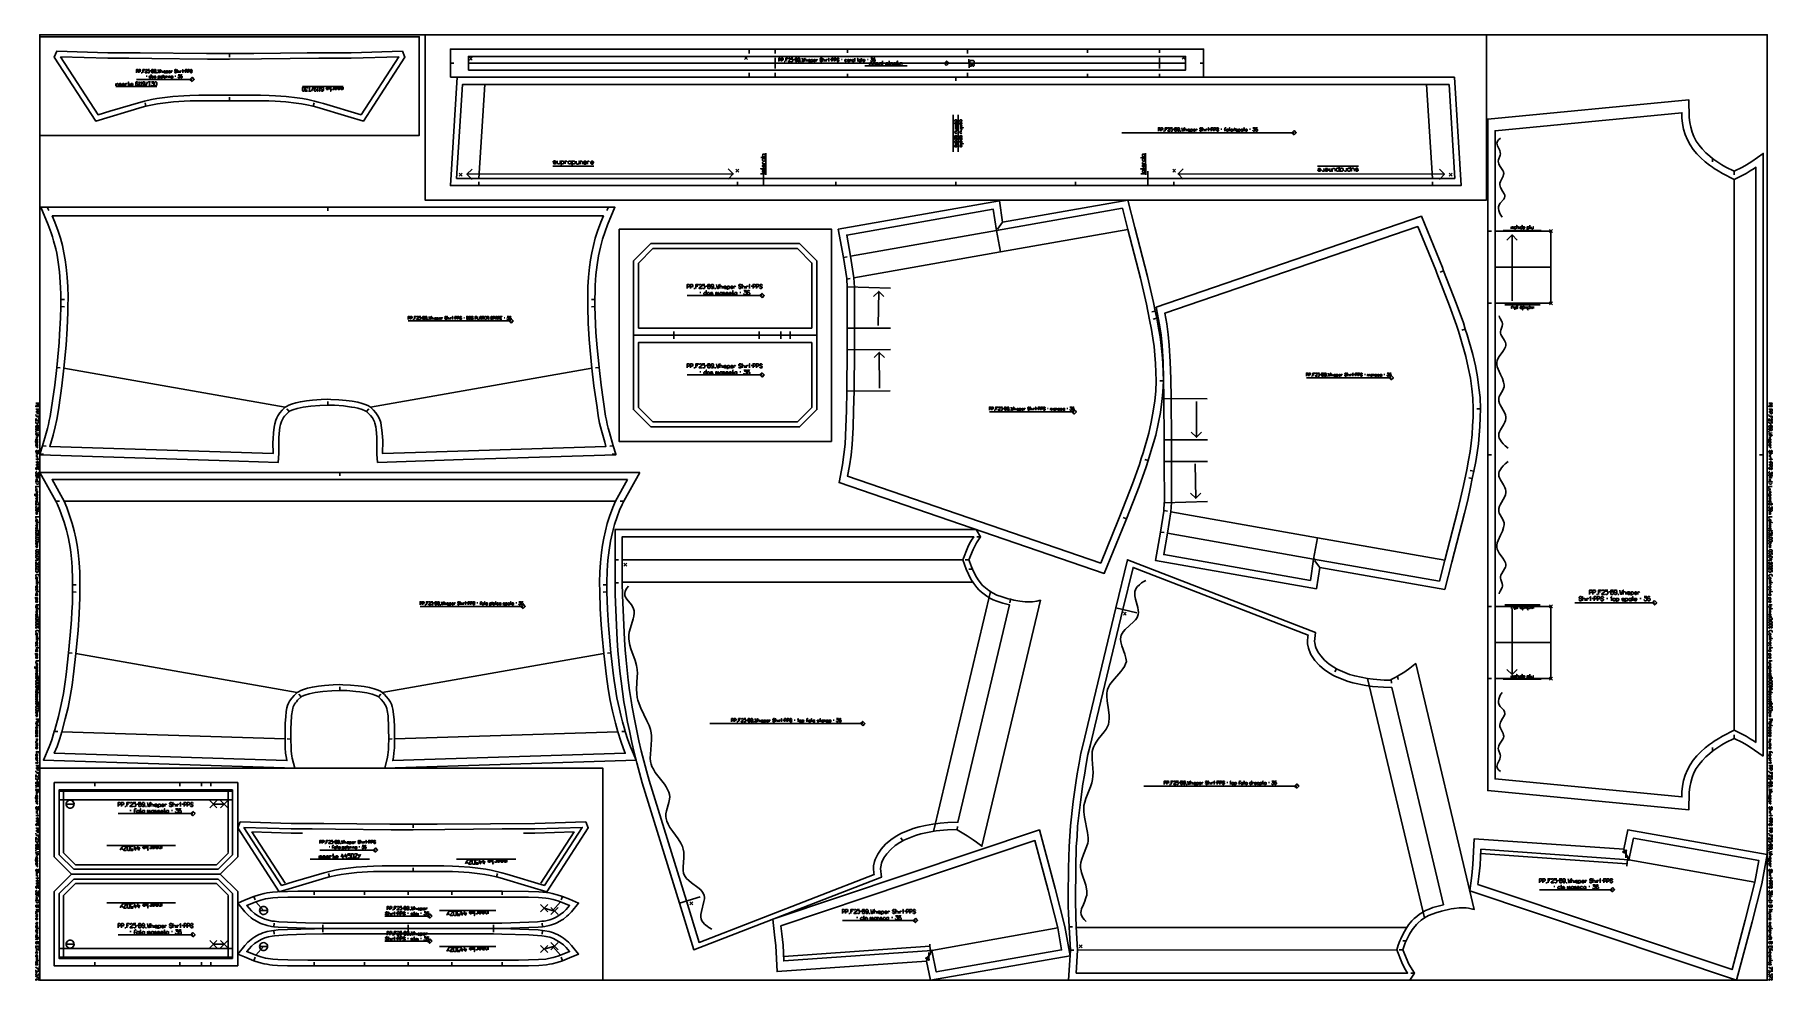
# Model space of a CAD drawing. Extents: x 0 to 2405, y 0 to 1310.
import ezdxf

# ---------------------------------------------------------------- set-up
doc = ezdxf.new("R2010")
doc.units = 0

msp = doc.modelspace()

# ---------------------------------------------------------------- linework, layer by layer
for p, q in [((269.698, 1283.789), (269.698, 1278.788)), ((989.191, 1289.999), (989.192, 1283.999)), ((1025.191, 1289.999), (1025.192, 1283.999)), ((1025.192, 1277.999), (1025.192, 1262.999)), ((1050.676, 1275.499), (1052.009, 1275.499)), ((1070.009, 1272.832), (1070.009, 1275.499)), ((1094.676, 1272.832), (1094.676, 1275.499)), ((1101.009, 1275.499), (1102.343, 1275.499)), ((1116.676, 1275.499), (1118.009, 1275.499)), ((1125.191, 1289.999), (1125.192, 1284.999)), ((1135.343, 1277.499), (1135.343, 1272.832)), ((1144.676, 1277.499), (1144.676, 1272.832)), ((1145.676, 1272.832), (1145.676, 1275.499)), ((1152.676, 1275.499), (1154.009, 1275.499)), ((1291.191, 1289.999), (1291.192, 1283.999)), ((1293.393, 1276.299), (1293.606, 1264.201)), ((1457.292, 1289.999), (1457.293, 1284.999)), ((1557.292, 1289.999), (1557.293, 1284.999)), ((1557.292, 1277.999), (1557.292, 1262.999)), ((147.514, 1257.284), (148.746, 1257.284)), ((154.291, 1252.748), (155.523, 1252.748)), ((159.835, 1259.748), (161.067, 1259.748)), ((168.768, 1257.284), (170, 1257.284)), ((177.701, 1257.284), (177.701, 1259.748)), ((177.701, 1254.596), (177.701, 1250.284)), ((184.786, 1250.284), (184.786, 1252.748)), ((194.026, 1252.748), (195.258, 1252.748)), ((200.495, 1257.284), (200.495, 1259.748)), ((206.347, 1259.748), (207.58, 1259.748)), ((575.393, 1270.499), (580.394, 1270.499)), ((989.191, 1250.999), (989.192, 1256.999)), ((1025.191, 1250.999), (1025.192, 1256.999)), ((1037.343, 1272.832), (1038.676, 1272.832)), ((1060.343, 1272.832), (1061.676, 1272.832)), ((1125.191, 1250.999), (1125.192, 1255.999)), ((1149.393, 1266.799), (1207.593, 1266.799)), ((1275.021, 1251.003), (1275.021, 1246.002)), ((1291.191, 1250.999), (1291.192, 1256.999)), ((1457.292, 1250.999), (1457.293, 1255.999)), ((1557.292, 1250.999), (1557.293, 1255.999)), ((1618.292, 1270.499), (1613.293, 1270.499)), ((112.226, 1238.21), (168.937, 1238.21)), ((427.169, 1238.21), (370.458, 1238.21)), ((615.021, 1111.003), (623.021, 1241.003)), ((1935.021, 1111.003), (1927.021, 1241.003)), ((153.938, 1210.816), (152.703, 1215.66)), ((269.698, 1218.639), (269.698, 1223.638)), ((385.458, 1210.816), (386.694, 1215.66)), ((1271.721, 1198.903), (1271.421, 1147.704)), ((1278.321, 1198.903), (1278.62, 1147.704)), ((1576.235, 1179.099), (1577.569, 1179.099)), ((1595.569, 1176.433), (1595.569, 1179.099)), ((1620.235, 1176.433), (1620.235, 1179.099)), ((1626.569, 1179.099), (1627.902, 1179.099)), ((1642.235, 1179.099), (1643.569, 1179.099)), ((1659.569, 1176.433), (1661.569, 1181.099)), ((1681.902, 1179.099), (1683.235, 1179.099)), ((1562.902, 1176.433), (1564.235, 1176.433)), ((1585.902, 1176.433), (1587.235, 1176.433)), ((1011.921, 1115.803), (1012.22, 1146.001)), ((1538.121, 1115.803), (1537.822, 1146.001)), ((2322.909, 1138.671), (2322.908, 1133.671)), ((598.321, 1116.703), (967.12, 1117.059)), ((717.321, 1128.103), (774.02, 1127.746)), ((1009.021, 1101.003), (1009.021, 1121.002)), ((1541.021, 1101.003), (1541.021, 1121.002)), ((1951.721, 1116.703), (1582.921, 1117.059)), ((1832.721, 1128.103), (1776.022, 1127.746)), ((2352.905, 1120.77), (2352.905, 1115.77)), ((615.021, 1101.003), (615.021, 1106.002)), ((973.021, 1101.003), (973.021, 1106.002)), ((1109.021, 1101.003), (1109.021, 1106.002)), ((1275.021, 1101.003), (1275.021, 1106.002)), ((1441.021, 1101.003), (1441.021, 1106.002)), ((1577.021, 1101.003), (1577.021, 1106.002)), ((1935.021, 1101.003), (1935.021, 1106.002)), ((17.179, 1070.99), (19.714, 1066.68)), ((405.812, 1070.989), (405.812, 1065.989)), ((794.445, 1070.99), (791.911, 1066.68)), ((1339.942, 1050.327), (1332.948, 1040.577)), ((2011.647, 1037.976), (2016.647, 1037.976)), ((2032.994, 1038.94), (2085.694, 1038.94)), ((2045.296, 941.341), (2045.296, 1032.541)), ((1119.589, 1001.301), (1124.52, 1002.135)), ((1124.168, 971.519), (1129.087, 972.417)), ((1950.572, 983.006), (1945.9, 981.226)), ((35.997, 943.101), (40.997, 943.105)), ((775.577, 943.099), (770.578, 943.103)), ((912.493, 958.301), (914.15, 958.301)), ((920.573, 952.958), (922.23, 952.958)), ((929.067, 961.616), (930.725, 961.616)), ((941.084, 958.301), (942.741, 958.301)), ((953.101, 958.301), (953.101, 961.616)), ((976.098, 952.958), (977.756, 952.958)), ((983.764, 958.301), (983.764, 961.616)), ((991.637, 961.616), (993.294, 961.616)), ((1124.859, 960.721), (1184.83, 958.844)), ((1167.669, 906.921), (1168.469, 954.461)), ((35.992, 933.301), (40.991, 933.205)), ((523.501, 915.582), (524.683, 915.582)), ((535.327, 917.947), (536.509, 917.947)), ((543.9, 915.582), (545.083, 915.582)), ((552.474, 915.582), (552.474, 917.947)), ((574.352, 915.582), (574.352, 917.947)), ((579.969, 917.947), (581.152, 917.947)), ((593.864, 917.947), (595.047, 917.947)), ((649.741, 917.947), (650.924, 917.947)), ((775.631, 933.283), (770.632, 933.196)), ((1551.263, 926.994), (1546.365, 925.992)), ((1553.275, 917.151), (1548.377, 916.151)), ((2011.647, 937.976), (2016.647, 937.976)), ((2084.343, 935.789), (2035.19, 935.789)), ((884.892, 893.659), (884.892, 898.659)), ((884.892, 893.668), (884.892, 888.668)), ((1002.893, 893.66), (1002.893, 898.66)), ((1002.893, 893.667), (1002.893, 888.667)), ((1032.893, 893.659), (1032.893, 898.659)), ((1032.893, 893.668), (1032.893, 888.668)), ((1045.892, 893.659), (1045.892, 898.659)), ((1045.892, 893.668), (1045.892, 888.668)), ((1124.822, 903.419), (1184.823, 903.42)), ((1980.486, 902.27), (1975.712, 900.787)), ((1124.688, 873.451), (1184.688, 873.722)), ((1169.389, 820.418), (1169.229, 869.88)), ((30.357, 849.089), (35.329, 848.561)), ((781.26, 849.154), (776.288, 848.626)), ((912.493, 848.34), (914.15, 848.34)), ((920.573, 842.997), (922.23, 842.997)), ((929.067, 851.655), (930.725, 851.655)), ((941.084, 848.34), (942.741, 848.34)), ((953.101, 848.34), (953.101, 851.655)), ((976.098, 842.997), (977.756, 842.997)), ((983.764, 848.34), (983.764, 851.655)), ((991.637, 851.655), (993.294, 851.655)), ((1562.535, 830.625), (1557.536, 830.626)), ((1767.368, 836.977), (1768.604, 836.977)), ((1779.735, 839.451), (1780.972, 839.451)), ((1788.701, 836.977), (1789.938, 836.977)), ((1797.668, 836.977), (1797.668, 839.451)), ((1820.547, 836.977), (1820.547, 839.451)), ((1826.422, 839.451), (1827.658, 839.451)), ((1840.953, 839.451), (1842.19, 839.451)), ((1867.852, 839.451), (1869.089, 839.451)), ((405.811, 796.889), (405.811, 801.889)), ((1124.252, 816.329), (1184.25, 816.788)), ((1563.238, 805.94), (1623.236, 805.481)), ((1608.375, 801.851), (1608.215, 752.389)), ((1.333, 783.799), (1.333, 782.466)), ((4, 770.466), (4, 769.133)), ((352.206, 787.835), (348.897, 791.583)), ((459.416, 787.835), (462.726, 791.583)), ((1328.382, 789.764), (1329.618, 789.764)), ((1340.749, 792.238), (1341.986, 792.238)), ((1349.715, 789.764), (1350.952, 789.764)), ((1358.682, 789.764), (1358.682, 792.238)), ((1381.561, 789.764), (1381.561, 792.238)), ((1387.436, 792.238), (1388.672, 792.238)), ((1401.967, 792.238), (1403.204, 792.238)), ((1428.866, 792.238), (1430.103, 792.238)), ((2001.521, 791.644), (1996.522, 791.643)), ((2400.814, 783.8), (2400.814, 782.466)), ((2403.481, 770.466), (2403.481, 769.133)), ((1.333, 760.799), (1.333, 759.466)), ((1.333, 751.133), (4, 751.133)), ((1563.674, 748.818), (1623.674, 748.547)), ((2400.814, 760.8), (2400.814, 759.466)), ((2400.814, 751.133), (2403.481, 751.133)), ((1.333, 726.466), (4, 726.466)), ((7.195, 728.773), (12.196, 728.788)), ((10.636, 740.421), (15.624, 740.06)), ((800.989, 740.42), (796.002, 740.06)), ((804.427, 728.772), (799.428, 728.787)), ((2011.647, 727.976), (2016.647, 727.976)), ((2392.904, 727.976), (2387.904, 727.976)), ((2400.814, 726.466), (2403.481, 726.466)), ((4, 720.133), (4, 718.799)), ((422.306, 703.654), (422.306, 698.653)), ((1541.5, 719.999), (1536.726, 721.482)), ((1563.808, 718.85), (1623.809, 718.849)), ((1606.655, 715.348), (1607.455, 667.808)), ((1992.261, 705.118), (1987.363, 706.118)), ((2403.481, 720.133), (2403.481, 718.8)), ((1990.249, 695.275), (1985.351, 696.277)), ((1.333, 670.133), (4, 670.133)), ((29.118, 663.659), (34.118, 663.656)), ((815.494, 663.66), (810.494, 663.658)), ((1563.154, 650.75), (1568.073, 649.852)), ((1563.845, 661.548), (1623.816, 663.425)), ((2400.814, 670.133), (2403.481, 670.133)), ((1.333, 632.533), (4, 632.533)), ((1511.586, 639.263), (1506.914, 641.043)), ((2400.814, 632.533), (2403.481, 632.533)), ((1309.383, 614.57), (1304.383, 614.57)), ((1558.575, 620.968), (1563.506, 620.134)), ((803.333, 582.571), (808.333, 582.571)), ((1293.297, 582.267), (1288.302, 582.486)), ((1778.928, 571.942), (1771.934, 581.692)), ((1298.078, 569.765), (1293.078, 569.765)), ((1.333, 536.733), (4, 536.733)), ((52.477, 547.753), (57.478, 547.763)), ((52.486, 537.967), (57.486, 537.87)), ((792.084, 547.75), (787.084, 547.76)), ((792.125, 537.935), (787.126, 537.854)), ((803.333, 550.571), (808.333, 550.571)), ((2161.99, 534.69), (2163.704, 534.69)), ((2179.133, 538.118), (2180.847, 538.118)), ((2191.561, 534.69), (2193.275, 534.69)), ((2203.99, 534.69), (2203.99, 538.118)), ((2400.814, 536.733), (2403.481, 536.733)), ((6, 520.066), (1.333, 520.066)), ((1.333, 513.066), (4, 513.066)), ((540.147, 520.275), (541.357, 520.275)), ((552.249, 522.695), (553.459, 522.695)), ((561.023, 520.275), (562.233, 520.275)), ((569.796, 520.275), (569.796, 522.695)), ((592.185, 520.275), (592.185, 522.695)), ((597.934, 522.695), (599.144, 522.695)), ((612.153, 522.695), (613.364, 522.695)), ((633.332, 524.51), (633.332, 520.275)), ((666.007, 522.695), (667.218, 522.695)), ((1350.922, 527.847), (1350.068, 522.92)), ((1496.702, 516.041), (1525.869, 509.017)), ((2011.647, 517.976), (2016.647, 517.976)), ((2084.343, 520.164), (2035.19, 520.164)), ((2045.296, 514.612), (2045.296, 423.412)), ((2147.633, 525.69), (2147.633, 529.118)), ((2155.775, 529.118), (2157.49, 529.118)), ((2175.918, 529.118), (2177.633, 529.118)), ((2222.204, 529.118), (2223.918, 529.118)), ((2405.481, 520.066), (2400.814, 520.066)), ((2400.814, 513.066), (2403.481, 513.066)), ((1.333, 489.8), (6, 487.8)), ((2400.814, 489.8), (2405.481, 487.8)), ((1.333, 459.133), (4, 459.133)), ((2400.814, 459.133), (2403.481, 459.133)), ((6, 442.466), (1.333, 442.466)), ((46.851, 453.755), (51.824, 453.227)), ((797.754, 453.817), (792.782, 453.289)), ((2405.481, 442.466), (2400.814, 442.466)), ((1.333, 431.133), (4, 431.133)), ((1802.35, 431.407), (1799.808, 427.102)), ((1877.806, 416.483), (1878.253, 411.502)), ((1886.66, 421.409), (1887.645, 416.506)), ((2011.647, 417.977), (2016.647, 417.977)), ((2032.994, 417.013), (2085.694, 417.013)), ((2400.814, 431.133), (2403.481, 431.133)), ((1.333, 407.866), (6, 405.866)), ((368.7, 392.501), (365.391, 396.248)), ((422.305, 401.554), (422.305, 406.553)), ((475.91, 392.501), (479.22, 396.248)), ((2400.814, 407.866), (2405.481, 405.866)), ((6, 358.266), (1.333, 358.266)), ((26.967, 344.599), (31.966, 344.477)), ((817.62, 344.678), (812.623, 344.518)), ((972.048, 357.916), (973.381, 357.916)), ((985.381, 360.583), (986.714, 360.583)), ((995.048, 357.916), (996.381, 357.916)), ((1004.714, 357.916), (1004.714, 360.583)), ((1029.381, 357.916), (1029.381, 360.583)), ((1035.714, 360.583), (1037.048, 360.583)), ((1051.381, 360.583), (1052.714, 360.583)), ((1105.381, 360.583), (1106.714, 360.583)), ((2352.905, 335.183), (2352.905, 340.183)), ((2405.481, 358.266), (2400.814, 358.266)), ((1.333, 314.266), (4, 314.266)), ((354.574, 334.182), (349.578, 334.362)), ((490.038, 334.183), (495.036, 334.362)), ((2322.92, 317.29), (2322.915, 322.291)), ((2400.814, 314.266), (2403.481, 314.266)), ((1.333, 309.6), (4, 309.6)), ((1.333, 290.266), (1.333, 288.933)), ((2400.814, 309.599), (2403.481, 309.599)), ((2400.814, 290.266), (2400.814, 288.933)), ((1.333, 267.266), (1.333, 265.933)), ((4, 276.933), (4, 275.6)), ((83.001, 274.003), (83.001, 269.004)), ((201.002, 274.002), (201.002, 269.003)), ((231.002, 274.003), (231.002, 269.004)), ((244.001, 274.003), (244.001, 269.004)), ((1570.974, 271.32), (1572.307, 271.32)), ((1584.307, 273.987), (1585.641, 273.987)), ((1593.974, 271.32), (1595.307, 271.32)), ((1603.641, 271.32), (1603.641, 273.987)), ((1628.307, 271.32), (1628.307, 273.987)), ((1634.641, 273.987), (1635.974, 273.987)), ((1650.307, 273.987), (1651.641, 273.987)), ((1707.974, 273.987), (1709.307, 273.987)), ((2400.814, 267.266), (2400.814, 265.933)), ((2403.481, 276.933), (2403.481, 275.599)), ((1.333, 257.6), (4, 257.6)), ((124.604, 240.608), (126.261, 240.608)), ((141.178, 243.923), (142.836, 243.923)), ((153.195, 240.608), (154.852, 240.608)), ((165.212, 240.608), (165.212, 243.923)), ((195.875, 240.608), (195.875, 243.923)), ((203.748, 243.923), (205.405, 243.923)), ((2400.814, 257.599), (2403.481, 257.599)), ((1.333, 232.933), (4, 232.933)), ((4, 226.6), (4, 225.266)), ((131.648, 235.265), (133.305, 235.265)), ((189.245, 235.265), (190.902, 235.265)), ((2400.814, 232.933), (2403.481, 232.933)), ((2403.481, 226.599), (2403.481, 225.266)), ((1.333, 203.6), (1.333, 202.266)), ((523.692, 216.057), (523.693, 211.057)), ((1201.589, 193.163), (1199.047, 197.468)), ((1276.819, 208.243), (1277.377, 213.211)), ((2400.814, 203.599), (2400.814, 202.266)), ((1.333, 180.6), (1.333, 179.266)), ((1.333, 170.933), (4, 170.933)), ((4, 190.266), (4, 188.933)), ((194.701, 186.903), (99.565, 186.903)), ((401.509, 189.552), (402.741, 189.552)), ((407.516, 185.016), (408.748, 185.016)), ((413.83, 192.016), (415.062, 192.016)), ((422.763, 189.552), (423.995, 189.552)), ((431.696, 189.552), (431.696, 192.016)), ((432.466, 186.864), (432.466, 182.552)), ((439.551, 182.552), (439.551, 185.016)), ((448.791, 185.016), (450.024, 185.016)), ((454.49, 189.552), (454.49, 192.016)), ((460.342, 192.016), (461.575, 192.016)), ((2400.814, 180.599), (2400.814, 179.266)), ((2400.814, 170.933), (2403.481, 170.933)), ((2403.481, 190.266), (2403.481, 188.933)), ((1.333, 146.266), (4, 146.266)), ((381.498, 167.981), (463.405, 167.981)), ((407.932, 143.084), (406.698, 147.929)), ((523.692, 150.907), (523.693, 155.907)), ((665.885, 167.981), (583.979, 167.981)), ((639.452, 143.084), (640.689, 147.929)), ((2400.814, 146.266), (2403.481, 146.266)), ((4, 139.933), (4, 138.6)), ((387.001, 123.298), (387.001, 118.297)), ((456.401, 123.3), (456.401, 118.299)), ((516.997, 123.3), (516.997, 118.299)), ((577.594, 123.3), (577.594, 118.299)), ((646.994, 123.298), (646.994, 118.297)), ((2092.217, 135.086), (2093.832, 135.086)), ((2102.92, 129.702), (2104.535, 129.702)), ((2108.372, 138.317), (2109.988, 138.317)), ((2113.017, 132.125), (2113.017, 126.471)), ((2114.228, 126.471), (2114.228, 129.702)), ((2120.085, 135.086), (2121.7, 135.086)), ((2131.797, 135.086), (2131.797, 138.317)), ((2151.385, 129.702), (2153.001, 129.702)), ((2161.684, 135.086), (2161.684, 138.317)), ((2169.358, 138.317), (2170.973, 138.317)), ((2403.481, 139.933), (2403.481, 138.599)), ((194.701, 107.1), (99.565, 107.1)), ((303.374, 116.148), (305.103, 111.456)), ((306.14, 108.644), (316.834, 96.695)), ((495.417, 97.374), (496.792, 97.374)), ((509.168, 100.124), (510.543, 100.124)), ((519.137, 97.374), (520.512, 97.374)), ((529.107, 97.374), (529.107, 100.124)), ((638.141, 96.662), (560.338, 96.662)), ((727.855, 108.644), (717.16, 96.695)), ((730.62, 116.149), (728.891, 111.457)), ((892.59, 106.964), (921.276, 115.748)), ((124.604, 72.709), (126.261, 72.709)), ((141.178, 76.024), (142.836, 76.024)), ((153.195, 72.709), (154.852, 72.709)), ((165.212, 72.709), (165.212, 76.024)), ((195.875, 72.709), (195.875, 76.024)), ((203.748, 76.024), (205.405, 76.024)), ((331.057, 74.248), (331.604, 79.217)), ((398.746, 71.648), (398.807, 76.647)), ((493.354, 89.998), (493.354, 92.749)), ((499.886, 92.749), (501.261, 92.749)), ((516.043, 92.749), (517.418, 92.749)), ((516.997, 71.625), (516.997, 76.624)), ((530.826, 89.998), (530.826, 92.749)), ((534.264, 92.749), (535.639, 92.749)), ((635.292, 71.65), (635.216, 76.649)), ((702.938, 74.248), (702.391, 79.217)), ((1127.048, 92.432), (1128.663, 92.432)), ((1137.751, 87.048), (1139.366, 87.048)), ((1143.203, 95.663), (1144.819, 95.663)), ((1147.848, 89.471), (1147.848, 83.816)), ((1149.059, 83.816), (1149.059, 87.048)), ((1154.916, 92.432), (1156.531, 92.432)), ((1166.628, 92.432), (1166.628, 95.663)), ((1186.216, 87.048), (1187.832, 87.048)), ((1196.515, 92.432), (1196.515, 95.663)), ((1204.189, 95.663), (1205.804, 95.663)), ((1431.877, 73.999), (1436.878, 73.998)), ((1.333, 63.266), (4, 63.266)), ((6, 58.6), (1.333, 58.6)), ((131.648, 67.366), (133.305, 67.366)), ((189.245, 67.366), (190.902, 67.366)), ((331.057, 69.052), (331.604, 64.083)), ((398.746, 71.652), (398.807, 66.653)), ((493.354, 55.301), (493.354, 58.051)), ((495.417, 62.676), (496.792, 62.676)), ((499.886, 58.051), (501.261, 58.051)), ((509.168, 65.426), (510.543, 65.426)), ((516.043, 58.051), (517.418, 58.051)), ((516.997, 71.675), (516.997, 66.676)), ((519.137, 62.676), (520.512, 62.676)), ((529.107, 62.676), (529.107, 65.426)), ((530.826, 55.301), (530.826, 58.051)), ((534.264, 58.051), (535.639, 58.051)), ((635.292, 71.65), (635.216, 66.651)), ((702.938, 69.052), (702.391, 64.083)), ((1898.841, 54.811), (1893.841, 54.81)), ((2400.814, 63.266), (2403.481, 63.266)), ((2405.481, 58.599), (2400.814, 58.599)), ((1.333, 40.6), (4, 40.6)), ((1.333, 35.933), (4, 35.933)), ((83.001, 20), (83.001, 24.999)), ((201.002, 20.001), (201.002, 25)), ((231.002, 20), (231.002, 24.999)), ((244.001, 20), (244.001, 24.999)), ((303.374, 27.152), (305.103, 31.844)), ((306.14, 34.656), (316.834, 46.605)), ((387.001, 20.002), (387.001, 25.003)), ((456.401, 20), (456.401, 25.001)), ((516.997, 20), (516.997, 25.001)), ((638.141, 46.638), (560.338, 46.638)), ((577.594, 20), (577.594, 25.001)), ((646.994, 20.002), (646.994, 25.003)), ((727.855, 34.656), (717.16, 46.605)), ((730.62, 27.151), (728.891, 31.843)), ((1433.787, 41.933), (1438.788, 41.932)), ((1894.072, 42.371), (1889.077, 42.152)), ((2400.814, 40.599), (2403.481, 40.599)), ((2400.814, 35.933), (2403.481, 35.933)), ((1.333, 2), (6, 0)), ((1910.144, 10.001), (1905.145, 10)), ((2400.814, 2), (2405.481, 0))]:
    msp.add_line(p, q)
for points in [[(7, 0), (2398.481, 0), (2398.481, 1310), (7, 1310), (7, 0)], [(7, 1307.159), (7, 1170.425), (532.398, 1170.425), (532.398, 1307.159), (7, 1307.159)], [(540.392, 1310), (540.392, 1081.003), (2009.652, 1081.003), (2009.652, 1310), (540.392, 1310)], [(508.948, 1287.159), (512.398, 1278.712), (454.938, 1190.425), (433.455, 1196.889), (390.557, 1209.515), (385.458, 1210.816), (376.456, 1212.841), (369.32, 1214.14), (362.132, 1215.229), (347.49, 1216.868), (332.758, 1217.899), (324.19, 1218.295), (312.177, 1218.632), (297.663, 1218.621), (269.698, 1218.639), (241.733, 1218.621), (227.22, 1218.632), (215.208, 1218.295), (206.638, 1217.899), (191.906, 1216.868), (177.268, 1215.23), (170.082, 1214.141), (162.939, 1212.841), (153.938, 1210.816), (148.839, 1209.515), (84.46, 1190.425), (27, 1278.71), (30.45, 1287.159), (101.219, 1285.104), (125.439, 1284.842), (146.126, 1284.842), (237.669, 1283.827), (269.698, 1283.789), (303.209, 1283.835), (377.106, 1284.688), (438.178, 1285.104), (508.948, 1287.159)], [(575.392, 1250.999), (575.393, 1270.499), (575.392, 1290), (989.191, 1289.999), (1025.191, 1289.999), (1125.191, 1289.999), (1291.191, 1289.999), (1457.292, 1289.999), (1557.292, 1289.999), (1618.291, 1290), (1618.292, 1270.499), (1618.291, 1250.999), (1557.292, 1250.999), (1457.292, 1250.999), (1291.191, 1250.999), (1125.191, 1250.999), (1025.191, 1250.999), (989.191, 1250.999), (575.392, 1250.999)], [(1053.009, 1272.832), (1053.009, 1277.499), (1055.009, 1277.499), (1055.676, 1276.832), (1055.676, 1276.165), (1055.009, 1275.499), (1053.009, 1275.499), (1055.009, 1275.499), (1055.676, 1274.832), (1055.676, 1273.499), (1055.009, 1272.832), (1053.009, 1272.832)], [(1125.676, 1272.832), (1125.009, 1273.499), (1125.009, 1274.832), (1125.676, 1275.499), (1127.009, 1275.499), (1127.676, 1274.832), (1127.676, 1275.499), (1127.676, 1272.832), (1127.676, 1273.499), (1127.009, 1272.832), (1125.676, 1272.832)], [(1132.343, 1272.832), (1131.676, 1273.499), (1131.676, 1274.832), (1132.343, 1275.499), (1133.676, 1275.499), (1134.343, 1274.832), (1134.343, 1275.499), (1134.343, 1272.832), (1134.343, 1273.499), (1133.676, 1272.832), (1132.343, 1272.832)], [(1141.676, 1272.832), (1141.009, 1273.499), (1141.009, 1274.832), (1141.676, 1275.499), (1143.009, 1275.499), (1143.676, 1274.832), (1143.676, 1275.499), (1143.676, 1272.832), (1143.676, 1273.499), (1143.009, 1272.832), (1141.676, 1272.832)], [(159.219, 1250.284), (158.603, 1250.9), (158.603, 1252.132), (159.219, 1252.748), (160.451, 1252.748), (161.067, 1252.132), (161.067, 1254.596), (161.067, 1250.284), (161.067, 1250.9), (160.451, 1250.284), (159.219, 1250.284)], [(161.991, 1257.284), (161.991, 1261.596), (163.84, 1261.596), (164.456, 1260.98), (164.456, 1260.364), (163.84, 1259.748), (161.991, 1259.748), (163.84, 1259.748), (164.456, 1259.132), (164.456, 1257.9), (163.84, 1257.284), (161.991, 1257.284)], [(162.607, 1250.284), (161.991, 1250.9), (161.991, 1252.132), (162.607, 1252.748), (163.84, 1252.748), (164.456, 1252.132), (164.456, 1250.9), (163.84, 1250.284), (162.607, 1250.284)], [(189.098, 1250.284), (188.482, 1250.9), (188.482, 1252.132), (189.098, 1252.748), (190.33, 1252.748), (190.946, 1252.132), (190.946, 1252.748), (190.946, 1250.284), (190.946, 1250.9), (190.33, 1250.284), (189.098, 1250.284)], [(1275.021, 1101.003), (1109.021, 1101.003), (1009.021, 1101.003), (973.021, 1101.003), (794.021, 1101.003), (615.021, 1101.003), (575.392, 1101.003), (584.623, 1251.004), (1275.021, 1251.003), (1965.421, 1251.004), (1974.652, 1101.003), (1935.021, 1101.003), (1756.021, 1101.003), (1577.021, 1101.003), (1541.021, 1101.003), (1441.021, 1101.003), (1275.021, 1101.003)], [(2392.906, 310.487), (2392.904, 727.976), (2392.906, 1145.465), (2377.196, 1134.539), (2369.936, 1129.822), (2364.446, 1126.636), (2352.905, 1120.77), (2341.354, 1126.642), (2335.85, 1129.838), (2328.616, 1134.539), (2324.715, 1137.258), (2322.909, 1138.671), (2319.002, 1141.729), (2313.59, 1146.539), (2308.52, 1151.739), (2304.16, 1157.05), (2300.344, 1162.732), (2297.104, 1168.783), (2294.527, 1175.087), (2292.561, 1181.73), (2291.213, 1188.538), (2290.475, 1195.437), (2289.859, 1220), (2011.646, 1193.11), (2011.647, 1037.976), (2011.647, 937.976), (2011.647, 727.976), (2011.647, 517.976), (2011.647, 417.977), (2011.646, 262.842), (2289.859, 235.952), (2290.475, 260.516), (2291.213, 267.415), (2292.561, 274.223), (2294.527, 280.866), (2297.104, 287.17), (2300.344, 293.221), (2304.16, 298.903), (2308.52, 304.214), (2313.59, 309.414), (2319.002, 314.224), (2322.92, 317.29), (2324.715, 318.695), (2328.616, 321.414), (2335.85, 326.115), (2341.354, 329.311), (2352.905, 335.183), (2364.446, 329.317), (2369.936, 326.131), (2375.126, 322.854), (2392.906, 310.487)], [(1578.569, 1176.433), (1578.569, 1181.099), (1580.569, 1181.099), (1581.235, 1180.433), (1581.235, 1179.766), (1580.569, 1179.099), (1578.569, 1179.099), (1580.569, 1179.099), (1581.235, 1178.433), (1581.235, 1177.099), (1580.569, 1176.433), (1578.569, 1176.433)], [(1650.569, 1176.433), (1649.902, 1177.099), (1649.902, 1178.433), (1650.569, 1179.099), (1651.902, 1179.099), (1652.569, 1178.433), (1652.569, 1179.099), (1652.569, 1176.433), (1652.569, 1177.099), (1651.902, 1176.433), (1650.569, 1176.433)], [(1656.569, 1176.433), (1655.902, 1177.099), (1655.902, 1178.433), (1656.569, 1179.099), (1657.902, 1179.099), (1658.569, 1178.433), (1658.569, 1179.099), (1658.569, 1176.433), (1658.569, 1177.099), (1657.902, 1176.433), (1656.569, 1176.433)], [(1670.569, 1176.433), (1669.902, 1177.099), (1669.902, 1178.433), (1670.569, 1179.099), (1671.902, 1179.099), (1672.569, 1178.433), (1672.569, 1179.099), (1672.569, 1176.433), (1672.569, 1177.099), (1671.902, 1176.433), (1670.569, 1176.433)], [(405.812, 1070.989), (794.445, 1070.99), (803.205, 1070.99), (793.027, 1046.505), (789.708, 1037.508), (786.178, 1026.894), (783.121, 1015.643), (780.575, 1003.798), (778.526, 991.16), (777.688, 984.444), (776.988, 977.522), (775.99, 962.744), (775.7, 954.736), (775.577, 943.099), (775.631, 933.283), (775.946, 920.965), (777.002, 897.679), (778.586, 876.232), (781.253, 849.217), (781.26, 849.154), (784.019, 824.663), (790.331, 781.632), (791.365, 775.979), (792.509, 770.605), (793.853, 765.09), (795.587, 758.716), (800.989, 740.42), (804.427, 728.772), (804.623, 728.11), (593.267, 721.514), (474.577, 717.555), (473.578, 729.117), (473.768, 748.339), (473.556, 752.431), (472.549, 762.923), (471.996, 766.74), (470.932, 771.715), (470.279, 773.721), (468.616, 777.319), (467.541, 779.058), (464.693, 782.683), (462.749, 784.726), (459.416, 787.835), (457.503, 789.075), (453.486, 790.764), (447.272, 792.541), (443.259, 793.41), (438.632, 794.235), (427.679, 795.661), (415.184, 796.62), (405.811, 796.889), (394.649, 796.521), (382.257, 795.482), (371.569, 793.999), (363.314, 792.287), (357.446, 790.517), (353.722, 788.86), (352.206, 787.835), (349.563, 785.403), (345.813, 781.381), (344.444, 779.585), (342.366, 776.106), (341.561, 774.289), (340.303, 770.213), (339.536, 766.187), (338.987, 762.225), (338.038, 752.018), (337.845, 748.027), (338.075, 729.937), (337.049, 717.555), (255.336, 720.319), (7, 728.11), (7.195, 728.773), (10.636, 740.421), (15.867, 758.126), (17.649, 764.626), (19.007, 770.145), (20.158, 775.48), (21.199, 781.092), (27.605, 824.664), (30.357, 849.089), (32.768, 873.296), (33.656, 883.635), (34.428, 894.549), (35.562, 917.569), (35.992, 933.301), (35.997, 943.101), (36.001, 951.179), (35.774, 959.371), (34.893, 974.484), (34.246, 981.555), (32.564, 994.85), (31.524, 1001.191), (30.353, 1007.343), (29.062, 1013.278), (26.11, 1024.641), (24.441, 1030.12), (22.647, 1035.464), (18.588, 1046.526), (8.418, 1070.99), (17.179, 1070.99), (405.812, 1070.989)], [(1513.326, 1080.987), (1339.942, 1050.327), (1335.427, 1079.945), (1112.436, 1040.591), (1119.589, 1001.301), (1124.121, 972.235), (1124.168, 971.519), (1124.859, 960.721), (1124.898, 960.102), (1124.822, 903.419), (1124.688, 873.451), (1124.254, 816.482), (1124.252, 816.329), (1123.737, 789.356), (1123.076, 766.092), (1121.77, 742.943), (1120.328, 728.593), (1118.274, 714.316), (1113.612, 689.549), (1480.691, 563.727), (1509.834, 634.668), (1511.586, 639.263), (1529.085, 684.236), (1538.816, 711.396), (1541.5, 719.999), (1543.935, 727.825), (1552.052, 755.203), (1555.489, 771.143), (1558.422, 786.414), (1560.485, 801.685), (1561.951, 814.922), (1562.535, 830.625), (1562.228, 842.596), (1561.666, 854.926), (1560.812, 867.094), (1559.611, 879.233), (1558.014, 891.311), (1555.966, 903.351), (1553.275, 917.151), (1551.263, 926.994), (1548.828, 938.899), (1544.82, 956.886), (1540.382, 974.929), (1523.008, 1042.844), (1513.326, 1080.987)], [(1952.312, 541.282), (1778.928, 571.942), (1774.413, 542.324), (1551.422, 581.678), (1558.575, 620.968), (1563.107, 650.034), (1563.154, 650.75), (1563.845, 661.548), (1563.884, 662.167), (1563.808, 718.85), (1563.674, 748.818), (1563.24, 805.787), (1563.238, 805.94), (1562.723, 832.913), (1562.062, 856.177), (1560.756, 879.326), (1559.314, 893.676), (1557.26, 907.953), (1552.598, 932.72), (1919.677, 1058.542), (1948.82, 987.601), (1950.572, 983.006), (1968.071, 938.033), (1977.802, 910.873), (1980.486, 902.27), (1982.921, 894.444), (1991.038, 867.066), (1994.475, 851.126), (1997.408, 835.855), (1999.471, 820.584), (2000.937, 807.347), (2001.521, 791.644), (2001.214, 779.673), (2000.652, 767.343), (1999.798, 755.175), (1998.597, 743.036), (1997, 730.958), (1994.952, 718.918), (1992.261, 705.118), (1990.249, 695.275), (1987.814, 683.37), (1983.806, 665.383), (1979.368, 647.34), (1961.994, 579.425), (1952.312, 541.282)], [(808.891, 1040.66), (808.891, 746.667), (1102.891, 746.667), (1102.891, 1040.66), (808.891, 1040.66)], [(1082.891, 893.659), (1060.892, 893.659), (1045.892, 893.659), (1032.893, 893.659), (1002.893, 893.66), (884.892, 893.659), (828.891, 893.659), (828.891, 996.56), (852.991, 1020.66), (1058.79, 1020.66), (1082.891, 996.559), (1082.891, 893.659)], [(931.968, 958.301), (931.968, 964.102), (934.454, 964.102), (935.283, 963.273), (935.283, 962.445), (934.454, 961.616), (931.968, 961.616), (934.454, 961.616), (935.283, 960.787), (935.283, 959.13), (934.454, 958.301), (931.968, 958.301)], [(927.203, 949.644), (926.374, 950.472), (926.374, 952.13), (927.203, 952.958), (928.86, 952.958), (929.689, 952.13), (929.689, 955.445), (929.689, 949.644), (929.689, 950.472), (928.86, 949.644), (927.203, 949.644)], [(931.761, 949.644), (930.932, 950.472), (930.932, 952.13), (931.761, 952.958), (933.418, 952.958), (934.247, 952.13), (934.247, 950.472), (933.418, 949.644), (931.761, 949.644)], [(949.164, 949.644), (948.335, 950.472), (948.335, 952.13), (949.164, 952.958), (950.822, 952.958), (951.65, 952.13), (951.65, 952.958), (951.65, 949.644), (951.65, 950.472), (950.822, 949.644), (949.164, 949.644)], [(969.468, 949.644), (968.639, 950.472), (968.639, 952.13), (969.468, 952.958), (971.126, 952.958), (971.954, 952.13), (971.954, 952.958), (971.954, 949.644), (971.954, 950.472), (971.126, 949.644), (969.468, 949.644)], [(537.396, 915.582), (537.396, 919.721), (539.17, 919.721), (539.761, 919.13), (539.761, 918.539), (539.17, 917.947), (537.396, 917.947), (539.17, 917.947), (539.761, 917.356), (539.761, 916.173), (539.17, 915.582), (537.396, 915.582)], [(598.003, 915.582), (598.003, 919.721), (599.777, 919.721), (600.368, 919.13), (600.368, 916.173), (599.777, 915.582), (598.003, 915.582)], [(601.255, 919.13), (601.847, 919.721), (603.029, 919.721), (603.621, 919.13), (603.621, 916.173), (603.029, 915.582), (601.847, 915.582), (601.255, 916.173), (601.255, 919.13)], [(1082.891, 893.668), (1060.892, 893.668), (1045.892, 893.668), (1032.893, 893.668), (1002.893, 893.667), (884.892, 893.668), (828.891, 893.668), (828.891, 790.767), (852.991, 766.667), (1058.79, 766.667), (1082.891, 790.768), (1082.891, 893.668)], [(927.203, 839.682), (926.374, 840.511), (926.374, 842.169), (927.203, 842.997), (928.86, 842.997), (929.689, 842.169), (929.689, 845.484), (929.689, 839.682), (929.689, 840.511), (928.86, 839.682), (927.203, 839.682)], [(931.761, 839.682), (930.932, 840.511), (930.932, 842.169), (931.761, 842.997), (933.418, 842.997), (934.247, 842.169), (934.247, 840.511), (933.418, 839.682), (931.761, 839.682)], [(931.968, 848.34), (931.968, 854.141), (934.454, 854.141), (935.283, 853.312), (935.283, 852.484), (934.454, 851.655), (931.968, 851.655), (934.454, 851.655), (935.283, 850.826), (935.283, 849.169), (934.454, 848.34), (931.968, 848.34)], [(949.164, 839.682), (948.335, 840.511), (948.335, 842.169), (949.164, 842.997), (950.822, 842.997), (951.65, 842.169), (951.65, 842.997), (951.65, 839.682), (951.65, 840.511), (950.822, 839.682), (949.164, 839.682)], [(969.468, 839.682), (968.639, 840.511), (968.639, 842.169), (969.468, 842.997), (971.126, 842.997), (971.954, 842.169), (971.954, 842.997), (971.954, 839.682), (971.954, 840.511), (971.126, 839.682), (969.468, 839.682)], [(1781.899, 836.977), (1781.899, 841.306), (1783.754, 841.306), (1784.373, 840.687), (1784.373, 840.069), (1783.754, 839.451), (1781.899, 839.451), (1783.754, 839.451), (1784.373, 838.832), (1784.373, 837.596), (1783.754, 836.977), (1781.899, 836.977)], [(1849.92, 836.977), (1849.301, 837.596), (1849.301, 838.832), (1849.92, 839.451), (1851.156, 839.451), (1851.775, 838.832), (1851.775, 839.451), (1851.775, 836.977), (1851.775, 837.596), (1851.156, 836.977), (1849.92, 836.977)], [(1862.905, 836.977), (1862.287, 837.596), (1862.287, 838.832), (1862.905, 839.451), (1864.142, 839.451), (1864.761, 838.832), (1864.761, 839.451), (1864.761, 836.977), (1864.761, 837.596), (1864.142, 836.977), (1862.905, 836.977)], [(1342.913, 789.764), (1342.913, 794.093), (1344.768, 794.093), (1345.387, 793.474), (1345.387, 792.856), (1344.768, 792.238), (1342.913, 792.238), (1344.768, 792.238), (1345.387, 791.619), (1345.387, 790.383), (1344.768, 789.764), (1342.913, 789.764)], [(1410.934, 789.764), (1410.315, 790.383), (1410.315, 791.619), (1410.934, 792.238), (1412.17, 792.238), (1412.789, 791.619), (1412.789, 792.238), (1412.789, 789.764), (1412.789, 790.383), (1412.17, 789.764), (1410.934, 789.764)], [(1423.919, 789.764), (1423.301, 790.383), (1423.301, 791.619), (1423.919, 792.238), (1425.156, 792.238), (1425.775, 791.619), (1425.775, 792.238), (1425.775, 789.764), (1425.775, 790.383), (1425.156, 789.764), (1423.919, 789.764)], [(1.333, 768.133), (6, 768.133), (6, 766.133), (5.333, 765.466), (4.666, 765.466), (4, 766.133), (4, 768.133), (4, 766.133), (3.333, 765.466), (2, 765.466), (1.333, 766.133), (1.333, 768.133)], [(2400.814, 768.133), (2405.481, 768.133), (2405.481, 766.133), (2404.814, 765.466), (2404.147, 765.466), (2403.481, 766.133), (2403.481, 768.133), (2403.481, 766.133), (2402.814, 765.466), (2401.481, 765.466), (2400.814, 766.133), (2400.814, 768.133)], [(837.613, 703.647), (815.494, 663.66), (813.079, 659.295), (809.696, 651.19), (806.351, 642.166), (802.787, 631.492), (801.181, 625.911), (799.705, 620.194), (797.136, 608.284), (795.082, 595.675), (794.239, 588.974), (793.528, 582.001), (792.517, 567.218), (792.071, 550.789), (792.084, 547.75), (792.125, 537.935), (792.899, 513.75), (794.229, 491.343), (795.09, 480.795), (797.754, 453.817), (800.873, 425.503), (802.128, 415.352), (803.343, 406.759), (806.009, 391.189), (807.589, 383.401), (809.376, 375.414), (811.412, 367.066), (813.746, 358.196), (816.867, 347.153), (817.62, 344.678), (821.135, 333.136), (824.745, 323.224), (832.606, 305.107), (484.593, 293.994), (488.414, 309.166), (488.952, 312.296), (489.721, 319.919), (489.943, 324.842), (490.038, 334.183), (490.041, 334.436), (489.94, 347.745), (489.746, 355.344), (489.452, 361.276), (489.06, 366.21), (488.034, 373.817), (487.466, 376.398), (486.159, 380.088), (485.297, 381.802), (483.011, 385.228), (479.547, 389.104), (475.91, 392.501), (475.266, 392.991), (472.268, 394.553), (467.211, 396.304), (459.9, 398.046), (450.124, 399.632), (444.342, 400.309), (431.881, 401.275), (422.305, 401.554), (411.134, 401.186), (398.794, 400.152), (388.105, 398.671), (379.879, 396.97), (373.982, 395.198), (370.233, 393.535), (368.7, 392.501), (363.845, 387.844), (362.162, 385.931), (360.799, 384.153), (359.68, 382.438), (358.76, 380.744), (357.989, 378.987), (357.349, 377.12), (356.668, 374.307), (355.622, 366.915), (354.907, 356.435), (354.696, 349.201), (354.57, 334.436), (354.574, 334.182), (354.779, 321.93), (355.066, 317.508), (355.954, 310.46), (356.552, 307.512), (360.017, 293.994), (12.004, 305.107), (19.866, 323.224), (21.674, 327.955), (23.491, 333.181), (26.967, 344.599), (27.722, 347.079), (32.832, 365.632), (36.722, 382.01), (39.748, 397.431), (42.254, 413.643), (43.494, 423.434), (46.851, 453.755), (49.262, 477.962), (50.921, 499.186), (51.56, 510.541), (52.06, 522.356), (52.486, 537.967), (52.477, 547.753), (52.47, 555.835), (51.852, 571.732), (51.33, 579.127), (49.895, 592.918), (48.978, 599.464), (46.765, 611.894), (45.465, 617.844), (44.043, 623.61), (40.847, 634.624), (39.043, 639.984), (34.924, 651.169), (31.532, 659.295), (29.118, 663.659), (7, 703.647), (422.306, 703.654), (837.613, 703.647)], [(1.333, 657.466), (1.666, 657.466), (1.666, 657.2), (1.333, 657.2), (1.333, 657.466)], [(2400.814, 657.466), (2401.147, 657.466), (2401.147, 657.2), (2400.814, 657.2), (2400.814, 657.466)], [(1.333, 637.866), (2, 638.533), (3.333, 638.533), (4, 637.866), (4, 636.533), (3.333, 635.866), (4, 635.866), (1.333, 635.866), (2, 635.866), (1.333, 636.533), (1.333, 637.866)], [(2400.814, 637.866), (2401.481, 638.533), (2402.814, 638.533), (2403.481, 637.866), (2403.481, 636.533), (2402.814, 635.866), (2403.481, 635.866), (2400.814, 635.866), (2401.481, 635.866), (2400.814, 636.533), (2400.814, 637.866)], [(1.333, 615.2), (1.666, 615.2), (1.666, 614.933), (1.333, 614.933), (1.333, 615.2)], [(1.333, 613.266), (2, 613.933), (5.333, 613.933), (6, 613.266), (6, 611.933), (5.333, 611.266), (2, 611.266), (1.333, 611.933), (1.333, 613.266)], [(1.333, 609.6), (2, 610.266), (5.333, 610.266), (6, 609.6), (6, 608.266), (5.333, 607.6), (2, 607.6), (1.333, 608.266), (1.333, 609.6)], [(803.333, 582.571), (803.333, 624.572), (1303.178, 624.572), (1309.383, 614.57), (1303.886, 605.842), (1301.323, 601.231), (1299.061, 596.616), (1293.297, 582.267), (1293.93, 580.296), (1296.735, 572.845), (1298.078, 569.765), (1302.402, 560.952), (1306.083, 554.925), (1307.973, 552.278), (1311.877, 547.609), (1316.087, 543.552), (1320.755, 539.95), (1326.02, 536.714), (1332.078, 533.773), (1339.147, 531.092), (1347.5, 528.66), (1350.922, 527.847), (1355.306, 526.806), (1363.861, 525.22), (1371.38, 524.433), (1378.114, 524.334), (1381.251, 524.52), (1387.188, 525.339), (1392.244, 526.585), (1311.247, 185.758), (1303.742, 191.57), (1299.325, 194.789), (1291.018, 200.267), (1286.249, 203.102), (1276.819, 208.243), (1275.631, 208.891), (1263.543, 208.498), (1258.008, 208.111), (1248.125, 206.957), (1242.732, 206.068), (1226.635, 202.866), (1219.371, 200.801), (1203.087, 194.209), (1201.589, 193.163), (1197.728, 191.004), (1191.098, 186.499), (1184.988, 181.271), (1179.527, 175.234), (1175.571, 169.479), (1172.756, 163.524), (1172.273, 162.056), (1171.226, 157.077), (1171.101, 155.04), (1172.164, 142.701), (912.418, 42.212), (892.59, 106.964), (841.168, 273.734), (837.257, 287.489), (833.521, 301.444), (829.98, 315.556), (826.684, 329.617), (823.207, 345.741), (820.791, 357.68), (817.351, 376.646), (815.786, 385.925), (813.65, 399.996), (811.73, 414.233), (810.057, 428.457), (808.629, 442.693), (807.448, 456.944), (806.516, 471.205), (804.022, 523.343), (803.587, 534.865), (803.333, 550.571), (803.333, 582.571)], [(2400.814, 615.2), (2401.147, 615.2), (2401.147, 614.933), (2400.814, 614.933), (2400.814, 615.2)], [(2400.814, 613.266), (2401.481, 613.933), (2404.814, 613.933), (2405.481, 613.266), (2405.481, 611.933), (2404.814, 611.266), (2401.481, 611.266), (2400.814, 611.933), (2400.814, 613.266)], [(2400.814, 609.599), (2401.481, 610.266), (2404.814, 610.266), (2405.481, 609.599), (2405.481, 608.266), (2404.814, 607.599), (2401.481, 607.599), (2400.814, 608.266), (2400.814, 609.599)], [(1.333, 595.6), (2, 596.266), (5.333, 596.266), (6, 595.6), (6, 594.266), (5.333, 593.6), (2, 593.6), (1.333, 594.266), (1.333, 595.6)], [(1.333, 588.933), (1.666, 588.933), (1.666, 588.666), (1.333, 588.666), (1.333, 588.933)], [(1.333, 587), (2, 587.666), (5.333, 587.666), (6, 587), (6, 585.666), (5.333, 585), (2, 585), (1.333, 585.666), (1.333, 587)], [(1.333, 580.333), (1.666, 580.333), (1.666, 580.066), (1.333, 580.066), (1.333, 580.333)], [(1431.265, 0), (1433.787, 41.933), (1431.902, 73.401), (1431.877, 73.999), (1431.12, 92.101), (1430.923, 102.995), (1430.866, 115.957), (1431.157, 155.955), (1431.909, 185.396), (1432.985, 199.871), (1433.835, 214.121), (1437.704, 247.827), (1441.164, 273.591), (1443.403, 285.833), (1445.81, 301.016), (1448.199, 314.552), (1451.757, 328.831), (1457.79, 354.448), (1496.702, 516.041), (1512.718, 582.538), (1772.922, 481.871), (1771.861, 469.526), (1771.985, 467.496), (1773.033, 462.514), (1773.515, 461.05), (1776.324, 455.102), (1780.288, 449.337), (1785.748, 443.299), (1791.858, 438.073), (1798.488, 433.567), (1802.35, 431.407), (1803.845, 430.364), (1820.132, 423.77), (1827.392, 421.705), (1844.966, 418.159), (1852.995, 417.064), (1868.28, 415.899), (1876.378, 415.725), (1877.806, 416.483), (1883.536, 419.525), (1886.66, 421.409), (1896.676, 427.451), (1903.727, 432.296), (1910.643, 437.735), (1912.007, 438.815), (1992.984, 98.073), (1990.626, 98.739), (1984.877, 99.872), (1981.872, 100.215), (1975.549, 100.442), (1972.184, 100.316), (1964.939, 99.545), (1960.995, 98.875), (1947.477, 95.777), (1939.535, 93.507), (1935.988, 92.253), (1929.657, 89.534), (1923.832, 86.304), (1919.203, 83.077), (1914.812, 79.263), (1912.735, 77.139), (1908.801, 72.414), (1906.899, 69.742), (1903.194, 63.675), (1901.33, 60.136), (1898.841, 54.811), (1897.497, 51.73), (1895.943, 47.791), (1894.072, 42.371), (1899.818, 27.96), (1902.079, 23.347), (1904.641, 18.736), (1910.144, 10.001), (1903.936, 0), (1431.265, 0)], [(2400.814, 595.599), (2401.481, 596.266), (2404.814, 596.266), (2405.481, 595.599), (2405.481, 594.266), (2404.814, 593.599), (2401.481, 593.599), (2400.814, 594.266), (2400.814, 595.599)], [(2400.814, 588.933), (2401.147, 588.933), (2401.147, 588.666), (2400.814, 588.666), (2400.814, 588.933)], [(2400.814, 587), (2401.481, 587.666), (2404.814, 587.666), (2405.481, 587), (2405.481, 585.666), (2404.814, 585), (2401.481, 585), (2400.814, 585.666), (2400.814, 587)], [(2400.814, 580.333), (2401.147, 580.333), (2401.147, 580.066), (2400.814, 580.066), (2400.814, 580.333)], [(1.333, 574.733), (2, 575.4), (5.333, 575.4), (6, 574.733), (6, 573.4), (5.333, 572.733), (2, 572.733), (1.333, 573.4), (1.333, 574.733)], [(1.333, 557.733), (2, 558.4), (3.333, 558.4), (4, 557.733), (4, 556.4), (3.333, 555.733), (2, 555.733), (1.333, 556.4), (1.333, 557.733)], [(2400.814, 574.733), (2401.481, 575.4), (2404.814, 575.4), (2405.481, 574.733), (2405.481, 573.4), (2404.814, 572.733), (2401.481, 572.733), (2400.814, 573.4), (2400.814, 574.733)], [(2400.814, 557.733), (2401.481, 558.4), (2402.814, 558.4), (2403.481, 557.733), (2403.481, 556.4), (2402.814, 555.733), (2401.481, 555.733), (2400.814, 556.4), (2400.814, 557.733)], [(1.333, 545.733), (2, 546.4), (3.333, 546.4), (4, 545.733), (4, 544.4), (3.333, 543.733), (4, 543.733), (1.333, 543.733), (2, 543.733), (1.333, 544.4), (1.333, 545.733)], [(1.333, 535.066), (2, 535.733), (3.333, 535.733), (4, 535.066), (4, 533.733), (3.333, 533.066), (4, 533.066), (1.333, 533.066), (2, 533.066), (1.333, 533.733), (1.333, 535.066)], [(2182.133, 534.69), (2182.133, 540.69), (2184.704, 540.69), (2185.561, 539.833), (2185.561, 538.975), (2184.704, 538.118), (2182.133, 538.118), (2184.704, 538.118), (2185.561, 537.261), (2185.561, 535.547), (2184.704, 534.69), (2182.133, 534.69)], [(2400.814, 545.733), (2401.481, 546.4), (2402.814, 546.4), (2403.481, 545.733), (2403.481, 544.4), (2402.814, 543.733), (2403.481, 543.733), (2400.814, 543.733), (2401.481, 543.733), (2400.814, 544.4), (2400.814, 545.733)], [(2400.814, 535.066), (2401.481, 535.733), (2402.814, 535.733), (2403.481, 535.066), (2403.481, 533.733), (2402.814, 533.066), (2403.481, 533.066), (2400.814, 533.066), (2401.481, 533.066), (2400.814, 533.733), (2400.814, 535.066)], [(1.333, 518.4), (2, 519.066), (3.333, 519.066), (4, 518.4), (4, 517.066), (3.333, 516.4), (4, 516.4), (1.333, 516.4), (2, 516.4), (1.333, 517.066), (1.333, 518.4)], [(554.366, 520.275), (554.366, 524.51), (556.182, 524.51), (556.787, 523.905), (556.787, 523.3), (556.182, 522.695), (554.366, 522.695), (556.182, 522.695), (556.787, 522.09), (556.787, 520.88), (556.182, 520.275), (554.366, 520.275)], [(619.717, 520.275), (619.112, 520.88), (619.112, 522.09), (619.717, 522.695), (620.927, 522.695), (621.533, 522.09), (621.533, 522.695), (621.533, 520.275), (621.533, 520.88), (620.927, 520.275), (619.717, 520.275)], [(625.163, 520.275), (624.558, 520.88), (624.558, 522.09), (625.163, 522.695), (626.373, 522.695), (626.978, 522.09), (626.978, 522.695), (626.978, 520.275), (626.978, 520.88), (626.373, 520.275), (625.163, 520.275)], [(634.845, 520.275), (634.24, 520.88), (634.24, 522.09), (634.845, 522.695), (636.055, 522.695), (636.66, 522.09), (636.66, 522.695), (636.66, 520.275), (636.66, 520.88), (636.055, 520.275), (634.845, 520.275)], [(643.619, 520.275), (643.014, 520.88), (643.014, 522.09), (643.619, 522.695), (644.829, 522.695), (645.434, 522.09), (645.434, 522.695), (645.434, 520.275), (645.434, 520.88), (644.829, 520.275), (643.619, 520.275)], [(655.721, 520.275), (655.116, 520.88), (655.116, 522.09), (655.721, 522.695), (656.931, 522.695), (657.536, 522.09), (657.536, 522.695), (657.536, 520.275), (657.536, 520.88), (656.931, 520.275), (655.721, 520.275)], [(2185.775, 525.69), (2184.918, 526.547), (2184.918, 528.261), (2185.775, 529.118), (2187.49, 529.118), (2188.347, 528.261), (2188.347, 526.547), (2187.49, 525.69), (2185.775, 525.69)], [(2207.633, 525.69), (2206.775, 526.547), (2206.775, 528.261), (2207.633, 529.118), (2209.347, 529.118), (2210.204, 528.261), (2210.204, 529.118), (2210.204, 525.69), (2210.204, 526.547), (2209.347, 525.69), (2207.633, 525.69)], [(2400.814, 518.4), (2401.481, 519.066), (2402.814, 519.066), (2403.481, 518.4), (2403.481, 517.066), (2402.814, 516.4), (2403.481, 516.4), (2400.814, 516.4), (2401.481, 516.4), (2400.814, 517.066), (2400.814, 518.4)], [(1.333, 504.066), (1.333, 503.066), (2.333, 503.066), (2.333, 504.066), (1.333, 504.066)], [(1.333, 501.4), (2, 502.066), (5.333, 502.066), (6, 501.4), (6, 500.066), (5.333, 499.4), (2, 499.4), (1.333, 500.066), (1.333, 501.4)], [(1.333, 498.4), (1.666, 498.4), (1.666, 498.133), (1.333, 498.133), (1.333, 498.4)], [(1.333, 496.466), (2, 497.133), (5.333, 497.133), (6, 496.466), (6, 495.133), (5.333, 494.466), (2, 494.466), (1.333, 495.133), (1.333, 496.466)], [(1.333, 492.8), (2, 493.466), (5.333, 493.466), (6, 492.8), (6, 491.466), (5.333, 490.8), (2, 490.8), (1.333, 491.466), (1.333, 492.8)], [(2.333, 489), (1.333, 489), (1.333, 488), (2.333, 488), (2.333, 489)], [(3.333, 504.066), (3.333, 503.066), (4.333, 503.066), (4.333, 504.066), (3.333, 504.066)], [(5, 488.6), (5, 489.6), (6, 489.6), (6, 488.6), (5, 488.6)], [(2400.814, 504.066), (2400.814, 503.066), (2401.814, 503.066), (2401.814, 504.066), (2400.814, 504.066)], [(2400.814, 501.4), (2401.481, 502.066), (2404.814, 502.066), (2405.481, 501.4), (2405.481, 500.066), (2404.814, 499.4), (2401.481, 499.4), (2400.814, 500.066), (2400.814, 501.4)], [(2400.814, 498.4), (2401.147, 498.4), (2401.147, 498.133), (2400.814, 498.133), (2400.814, 498.4)], [(2400.814, 496.466), (2401.481, 497.133), (2404.814, 497.133), (2405.481, 496.466), (2405.481, 495.133), (2404.814, 494.466), (2401.481, 494.466), (2400.814, 495.133), (2400.814, 496.466)], [(2400.814, 492.8), (2401.481, 493.466), (2404.814, 493.466), (2405.481, 492.8), (2405.481, 491.466), (2404.814, 490.8), (2401.481, 490.8), (2400.814, 491.466), (2400.814, 492.8)], [(2401.814, 489), (2400.814, 489), (2400.814, 488), (2401.814, 488), (2401.814, 489)], [(2402.814, 504.066), (2402.814, 503.066), (2403.814, 503.066), (2403.814, 504.066), (2402.814, 504.066)], [(2404.481, 488.599), (2404.481, 489.599), (2405.481, 489.599), (2405.481, 488.599), (2404.481, 488.599)], [(1.333, 480.133), (2, 480.8), (3.333, 480.8), (4, 480.133), (4, 478.8), (3.333, 478.133), (2, 478.133), (1.333, 478.8), (1.333, 480.133)], [(1.333, 468.133), (2, 468.8), (3.333, 468.8), (4, 468.133), (4, 466.8), (3.333, 466.133), (4, 466.133), (1.333, 466.133), (2, 466.133), (1.333, 466.8), (1.333, 468.133)], [(1.333, 457.466), (2, 458.133), (3.333, 458.133), (4, 457.466), (4, 456.133), (3.333, 455.466), (4, 455.466), (1.333, 455.466), (2, 455.466), (1.333, 456.133), (1.333, 457.466)], [(2400.814, 480.133), (2401.481, 480.8), (2402.814, 480.8), (2403.481, 480.133), (2403.481, 478.8), (2402.814, 478.133), (2401.481, 478.133), (2400.814, 478.8), (2400.814, 480.133)], [(2400.814, 468.133), (2401.481, 468.8), (2402.814, 468.8), (2403.481, 468.133), (2403.481, 466.8), (2402.814, 466.133), (2403.481, 466.133), (2400.814, 466.133), (2401.481, 466.133), (2400.814, 466.8), (2400.814, 468.133)], [(2400.814, 457.466), (2401.481, 458.133), (2402.814, 458.133), (2403.481, 457.466), (2403.481, 456.133), (2402.814, 455.466), (2403.481, 455.466), (2400.814, 455.466), (2401.481, 455.466), (2400.814, 456.133), (2400.814, 457.466)], [(1.333, 422.133), (1.333, 421.133), (2.333, 421.133), (2.333, 422.133), (1.333, 422.133)], [(1.333, 419.466), (2, 420.133), (5.333, 420.133), (6, 419.466), (6, 418.133), (5.333, 417.466), (2, 417.466), (1.333, 418.133), (1.333, 419.466)], [(1.333, 416.466), (1.666, 416.466), (1.666, 416.2), (1.333, 416.2), (1.333, 416.466)], [(1.333, 414.533), (2, 415.2), (5.333, 415.2), (6, 414.533), (6, 413.2), (5.333, 412.533), (2, 412.533), (1.333, 413.2), (1.333, 414.533)], [(1.333, 410.866), (2, 411.533), (5.333, 411.533), (6, 410.866), (6, 409.533), (5.333, 408.866), (2, 408.866), (1.333, 409.533), (1.333, 410.866)], [(3.333, 422.133), (3.333, 421.133), (4.333, 421.133), (4.333, 422.133), (3.333, 422.133)], [(2400.814, 422.133), (2400.814, 421.133), (2401.814, 421.133), (2401.814, 422.133), (2400.814, 422.133)], [(2400.814, 419.466), (2401.481, 420.133), (2404.814, 420.133), (2405.481, 419.466), (2405.481, 418.133), (2404.814, 417.466), (2401.481, 417.466), (2400.814, 418.133), (2400.814, 419.466)], [(2400.814, 416.466), (2401.147, 416.466), (2401.147, 416.2), (2400.814, 416.2), (2400.814, 416.466)], [(2400.814, 414.533), (2401.481, 415.2), (2404.814, 415.2), (2405.481, 414.533), (2405.481, 413.2), (2404.814, 412.533), (2401.481, 412.533), (2400.814, 413.2), (2400.814, 414.533)], [(2400.814, 410.866), (2401.481, 411.533), (2404.814, 411.533), (2405.481, 410.866), (2405.481, 409.533), (2404.814, 408.866), (2401.481, 408.866), (2400.814, 409.533), (2400.814, 410.866)], [(2402.814, 422.133), (2402.814, 421.133), (2403.814, 421.133), (2403.814, 422.133), (2402.814, 422.133)], [(2.333, 407.066), (1.333, 407.066), (1.333, 406.066), (2.333, 406.066), (2.333, 407.066)], [(1.333, 400.533), (2, 401.2), (3.333, 401.2), (4, 400.533), (4, 399.2), (3.333, 398.533), (6, 398.533), (1.333, 398.533), (2, 398.533), (1.333, 399.2), (1.333, 400.533)], [(1.333, 396.866), (2, 397.533), (3.333, 397.533), (4, 396.866), (4, 395.533), (3.333, 394.866), (4, 394.866), (1.333, 394.866), (2, 394.866), (1.333, 395.533), (1.333, 396.866)], [(1.333, 393.2), (2, 393.866), (3.333, 393.866), (4, 393.2), (4, 391.866), (3.333, 391.2), (2, 391.2), (1.333, 391.866), (1.333, 393.2)], [(1.333, 386.533), (1.333, 385.533), (2.333, 385.533), (2.333, 386.533), (1.333, 386.533)], [(3.333, 386.533), (3.333, 385.533), (4.333, 385.533), (4.333, 386.533), (3.333, 386.533)], [(5, 406.666), (5, 407.666), (6, 407.666), (6, 406.666), (5, 406.666)], [(2401.814, 407.066), (2400.814, 407.066), (2400.814, 406.066), (2401.814, 406.066), (2401.814, 407.066)], [(2400.814, 400.533), (2401.481, 401.2), (2402.814, 401.2), (2403.481, 400.533), (2403.481, 399.2), (2402.814, 398.533), (2405.481, 398.533), (2400.814, 398.533), (2401.481, 398.533), (2400.814, 399.2), (2400.814, 400.533)], [(2400.814, 396.866), (2401.481, 397.533), (2402.814, 397.533), (2403.481, 396.866), (2403.481, 395.533), (2402.814, 394.866), (2403.481, 394.866), (2400.814, 394.866), (2401.481, 394.866), (2400.814, 395.533), (2400.814, 396.866)], [(2400.814, 393.2), (2401.481, 393.866), (2402.814, 393.866), (2403.481, 393.2), (2403.481, 391.866), (2402.814, 391.2), (2401.481, 391.2), (2400.814, 391.866), (2400.814, 393.2)], [(2400.814, 386.533), (2400.814, 385.533), (2401.814, 385.533), (2401.814, 386.533), (2400.814, 386.533)], [(2402.814, 386.533), (2402.814, 385.533), (2403.814, 385.533), (2403.814, 386.533), (2402.814, 386.533)], [(2404.481, 406.666), (2404.481, 407.666), (2405.481, 407.666), (2405.481, 406.666), (2404.481, 406.666)], [(1.333, 383.866), (2, 384.533), (5.333, 384.533), (6, 383.866), (6, 382.533), (5.333, 381.866), (2, 381.866), (1.333, 382.533), (1.333, 383.866)], [(1.333, 380.866), (1.666, 380.866), (1.666, 380.6), (1.333, 380.6), (1.333, 380.866)], [(1.333, 378.933), (2, 379.6), (5.333, 379.6), (6, 378.933), (6, 377.6), (5.333, 376.933), (2, 376.933), (1.333, 377.6), (1.333, 378.933)], [(1.333, 375.266), (2, 375.933), (5.333, 375.933), (6, 375.266), (6, 373.933), (5.333, 373.266), (2, 373.266), (1.333, 373.933), (1.333, 375.266)], [(987.714, 357.916), (987.714, 362.583), (989.714, 362.583), (990.381, 361.916), (990.381, 361.249), (989.714, 360.583), (987.714, 360.583), (989.714, 360.583), (990.381, 359.916), (990.381, 358.583), (989.714, 357.916), (987.714, 357.916)], [(2400.814, 383.866), (2401.481, 384.533), (2404.814, 384.533), (2405.481, 383.866), (2405.481, 382.533), (2404.814, 381.866), (2401.481, 381.866), (2400.814, 382.533), (2400.814, 383.866)], [(2400.814, 380.866), (2401.147, 380.866), (2401.147, 380.599), (2400.814, 380.599), (2400.814, 380.866)], [(2400.814, 378.933), (2401.481, 379.599), (2404.814, 379.599), (2405.481, 378.933), (2405.481, 377.599), (2404.814, 376.933), (2401.481, 376.933), (2400.814, 377.599), (2400.814, 378.933)], [(2400.814, 375.266), (2401.481, 375.933), (2404.814, 375.933), (2405.481, 375.266), (2405.481, 373.933), (2404.814, 373.266), (2401.481, 373.266), (2400.814, 373.933), (2400.814, 375.266)], [(1.333, 356.6), (2, 357.266), (3.333, 357.266), (4, 356.6), (4, 355.266), (3.333, 354.6), (2, 354.6), (1.333, 355.266), (1.333, 356.6)], [(1.333, 346.933), (2, 347.6), (3.333, 347.6), (4, 346.933), (4, 345.6), (3.333, 344.933), (4, 344.933), (1.333, 344.933), (2, 344.933), (1.333, 345.6), (1.333, 346.933)], [(1.333, 339.6), (2, 340.266), (3.333, 340.266), (4, 339.6), (4, 338.266), (3.333, 337.6), (4, 337.6), (1.333, 337.6), (2, 337.6), (1.333, 338.266), (1.333, 339.6)], [(1059.048, 357.916), (1058.381, 358.583), (1058.381, 359.916), (1059.048, 360.583), (1060.381, 360.583), (1061.048, 359.916), (1061.048, 358.583), (1060.381, 357.916), (1059.048, 357.916)], [(1071.714, 357.916), (1071.048, 358.583), (1071.048, 359.916), (1071.714, 360.583), (1073.048, 360.583), (1073.714, 359.916), (1073.714, 360.583), (1073.714, 357.916), (1073.714, 358.583), (1073.048, 357.916), (1071.714, 357.916)], [(1077.714, 357.916), (1077.048, 358.583), (1077.048, 359.916), (1077.714, 360.583), (1079.048, 360.583), (1079.714, 359.916), (1079.714, 360.583), (1079.714, 357.916), (1079.714, 358.583), (1079.048, 357.916), (1077.714, 357.916)], [(1089.714, 357.916), (1089.048, 358.583), (1089.048, 359.916), (1089.714, 360.583), (1091.048, 360.583), (1091.714, 359.916), (1091.714, 360.583), (1091.714, 357.916), (1091.714, 358.583), (1091.048, 357.916), (1089.714, 357.916)], [(1100.048, 357.916), (1099.381, 358.583), (1099.381, 359.916), (1100.048, 360.583), (1101.381, 360.583), (1102.048, 359.916), (1102.048, 360.583), (1102.048, 357.916), (1102.048, 358.583), (1101.381, 357.916), (1100.048, 357.916)], [(2400.814, 356.599), (2401.481, 357.266), (2402.814, 357.266), (2403.481, 356.599), (2403.481, 355.266), (2402.814, 354.599), (2401.481, 354.599), (2400.814, 355.266), (2400.814, 356.599)], [(2400.814, 346.933), (2401.481, 347.599), (2402.814, 347.599), (2403.481, 346.933), (2403.481, 345.599), (2402.814, 344.933), (2403.481, 344.933), (2400.814, 344.933), (2401.481, 344.933), (2400.814, 345.599), (2400.814, 346.933)], [(2400.814, 339.599), (2401.481, 340.266), (2402.814, 340.266), (2403.481, 339.599), (2403.481, 338.266), (2402.814, 337.599), (2403.481, 337.599), (2400.814, 337.599), (2401.481, 337.599), (2400.814, 338.266), (2400.814, 339.599)], [(1.333, 301.933), (1.333, 300.933), (2.333, 300.933), (2.333, 301.933), (1.333, 301.933)], [(3.333, 301.933), (3.333, 300.933), (4.333, 300.933), (4.333, 301.933), (3.333, 301.933)], [(7, 294.003), (7, 0), (786.392, 0), (786.392, 294.003), (7, 294.003)], [(2400.814, 301.933), (2400.814, 300.933), (2401.814, 300.933), (2401.814, 301.933), (2400.814, 301.933)], [(2402.814, 301.933), (2402.814, 300.933), (2403.814, 300.933), (2403.814, 301.933), (2402.814, 301.933)], [(1.333, 274.6), (6, 274.6), (6, 272.6), (5.333, 271.933), (4.666, 271.933), (4, 272.6), (4, 274.6), (4, 272.6), (3.333, 271.933), (2, 271.933), (1.333, 272.6), (1.333, 274.6)], [(281, 274.003), (259.001, 274.003), (244.001, 274.003), (231.002, 274.003), (201.002, 274.002), (83.001, 274.003), (27, 274.003), (27, 171.102), (51.1, 147.002), (256.899, 147.002), (281, 171.103), (281, 274.003)], [(1586.641, 271.32), (1586.641, 275.987), (1588.641, 275.987), (1589.307, 275.32), (1589.307, 274.653), (1588.641, 273.987), (1586.641, 273.987), (1588.641, 273.987), (1589.307, 273.32), (1589.307, 271.987), (1588.641, 271.32), (1586.641, 271.32)], [(1657.974, 271.32), (1657.307, 271.987), (1657.307, 273.32), (1657.974, 273.987), (1659.307, 273.987), (1659.974, 273.32), (1659.974, 271.987), (1659.307, 271.32), (1657.974, 271.32)], [(1670.641, 271.32), (1669.974, 271.987), (1669.974, 273.32), (1670.641, 273.987), (1671.974, 273.987), (1672.641, 273.32), (1672.641, 273.987), (1672.641, 271.32), (1672.641, 271.987), (1671.974, 271.32), (1670.641, 271.32)], [(1676.641, 271.32), (1675.974, 271.987), (1675.974, 273.32), (1676.641, 273.987), (1677.974, 273.987), (1678.641, 273.32), (1678.641, 273.987), (1678.641, 271.32), (1678.641, 271.987), (1677.974, 271.32), (1676.641, 271.32)], [(1682.641, 271.32), (1681.974, 271.987), (1681.974, 273.32), (1682.641, 273.987), (1683.974, 273.987), (1684.641, 273.32), (1684.641, 275.987), (1684.641, 271.32), (1684.641, 271.987), (1683.974, 271.32), (1682.641, 271.32)], [(1692.974, 271.32), (1692.307, 271.987), (1692.307, 273.32), (1692.974, 273.987), (1694.307, 273.987), (1694.974, 273.32), (1694.974, 273.987), (1694.974, 271.32), (1694.974, 271.987), (1694.307, 271.32), (1692.974, 271.32)], [(1702.641, 271.32), (1701.974, 271.987), (1701.974, 273.32), (1702.641, 273.987), (1703.974, 273.987), (1704.641, 273.32), (1704.641, 273.987), (1704.641, 271.32), (1704.641, 271.987), (1703.974, 271.32), (1702.641, 271.32)], [(2400.814, 274.599), (2405.481, 274.599), (2405.481, 272.599), (2404.814, 271.933), (2404.147, 271.933), (2403.481, 272.599), (2403.481, 274.599), (2403.481, 272.599), (2402.814, 271.933), (2401.481, 271.933), (2400.814, 272.599), (2400.814, 274.599)], [(144.079, 240.608), (144.079, 246.409), (146.565, 246.409), (147.394, 245.58), (147.394, 244.752), (146.565, 243.923), (144.079, 243.923), (146.565, 243.923), (147.394, 243.094), (147.394, 241.437), (146.565, 240.608), (144.079, 240.608)], [(142.007, 231.95), (141.178, 232.779), (141.178, 234.437), (142.007, 235.265), (143.665, 235.265), (144.493, 234.437), (144.493, 235.265), (144.493, 231.95), (144.493, 232.779), (143.665, 231.95), (142.007, 231.95)], [(149.466, 231.95), (148.637, 232.779), (148.637, 234.437), (149.466, 235.265), (151.123, 235.265), (151.952, 234.437), (151.952, 235.265), (151.952, 231.95), (151.952, 232.779), (151.123, 231.95), (149.466, 231.95)], [(162.311, 231.95), (161.482, 232.779), (161.482, 234.437), (162.311, 235.265), (163.969, 235.265), (164.797, 234.437), (164.797, 235.265), (164.797, 231.95), (164.797, 232.779), (163.969, 231.95), (162.311, 231.95)], [(182.615, 231.95), (181.786, 232.779), (181.786, 234.437), (182.615, 235.265), (184.273, 235.265), (185.101, 234.437), (185.101, 235.265), (185.101, 231.95), (185.101, 232.779), (184.273, 231.95), (182.615, 231.95)], [(762.942, 219.427), (766.392, 210.98), (708.932, 122.693), (687.449, 129.157), (644.551, 141.783), (639.452, 143.084), (630.45, 145.109), (623.314, 146.408), (616.126, 147.497), (601.484, 149.136), (586.752, 150.167), (578.184, 150.563), (566.171, 150.9), (551.657, 150.889), (523.692, 150.907), (495.727, 150.889), (481.214, 150.9), (469.202, 150.563), (460.632, 150.167), (445.9, 149.136), (431.262, 147.498), (424.076, 146.409), (416.933, 145.109), (407.932, 143.084), (402.833, 141.783), (338.454, 122.693), (280.994, 210.978), (284.444, 219.427), (355.213, 217.372), (379.433, 217.11), (400.12, 217.11), (491.663, 216.095), (523.692, 216.057), (557.203, 216.103), (631.1, 216.956), (692.172, 217.372), (762.942, 219.427)], [(415.986, 189.552), (415.986, 193.864), (417.835, 193.864), (418.451, 193.248), (418.451, 192.632), (417.835, 192.016), (415.986, 192.016), (417.835, 192.016), (418.451, 191.4), (418.451, 190.168), (417.835, 189.552), (415.986, 189.552)], [(1021.701, 84.491), (1024.376, 63.166), (1025.956, 47.906), (1027.796, 12.123), (1234.671, 26.684), (1240.323, 0), (1433.312, 34.03), (1425.999, 74.564), (1412.549, 127.278), (1391.022, 208.288), (1021.701, 84.491)], [(1986.87, 123.797), (1989.545, 145.122), (1991.125, 160.382), (1992.965, 196.165), (2199.84, 181.604), (2205.492, 208.288), (2398.481, 174.258), (2391.168, 133.724), (2377.718, 81.01), (2356.191, 0), (1986.87, 123.797)], [(1.333, 187.933), (6, 187.933), (6, 185.933), (5.333, 185.266), (4.666, 185.266), (4, 185.933), (4, 187.933), (4, 185.933), (3.333, 185.266), (2, 185.266), (1.333, 185.933), (1.333, 187.933)], [(415.216, 182.552), (414.6, 183.168), (414.6, 184.4), (415.216, 185.016), (416.448, 185.016), (417.065, 184.4), (417.065, 185.016), (417.065, 182.552), (417.065, 183.168), (416.448, 182.552), (415.216, 182.552)], [(420.761, 182.552), (420.145, 183.168), (420.145, 184.4), (420.761, 185.016), (421.993, 185.016), (422.609, 184.4), (422.609, 185.016), (422.609, 182.552), (422.609, 183.168), (421.993, 182.552), (420.761, 182.552)], [(443.863, 182.552), (443.247, 183.168), (443.247, 184.4), (443.863, 185.016), (445.095, 185.016), (445.711, 184.4), (445.711, 185.016), (445.711, 182.552), (445.711, 183.168), (445.095, 182.552), (443.863, 182.552)], [(2400.814, 187.933), (2405.481, 187.933), (2405.481, 185.933), (2404.814, 185.266), (2404.147, 185.266), (2403.481, 185.933), (2403.481, 187.933), (2403.481, 185.933), (2402.814, 185.266), (2401.481, 185.266), (2400.814, 185.933), (2400.814, 187.933)], [(281, 20), (259.001, 20), (244.001, 20), (231.002, 20), (201.002, 20.001), (83.001, 20), (27, 20), (27, 122.901), (51.1, 147.001), (256.899, 147.001), (281, 122.9), (281, 20)], [(516.997, 123.3), (577.594, 123.3), (622.997, 123.298), (646.994, 123.298), (683.703, 123.134), (697.768, 122.677), (708.681, 121.763), (712.454, 121.193), (716.188, 120.431), (723.257, 118.556), (730.62, 116.149), (740.163, 112.381), (753, 106.934), (742.987, 94.895), (739.097, 90.73), (736.801, 88.64), (731.933, 84.804), (729.331, 83.066), (723.919, 80.039), (721.088, 78.737), (718.182, 77.587), (715.22, 76.602), (712.222, 75.779), (706.128, 74.605), (702.938, 74.248), (696.856, 73.585), (684.241, 72.96), (659.32, 72.142), (635.292, 71.65), (516.997, 71.625), (398.746, 71.648), (387.198, 71.825), (349.869, 72.955), (337.139, 73.585), (331.057, 74.248), (327.868, 74.604), (321.774, 75.779), (318.775, 76.602), (315.813, 77.587), (312.907, 78.737), (310.077, 80.038), (304.664, 83.066), (302.063, 84.803), (299.567, 86.671), (294.898, 90.73), (291.008, 94.895), (280.994, 106.934), (290.408, 110.93), (303.374, 116.148), (310.548, 118.5), (317.806, 120.431), (321.54, 121.192), (325.313, 121.763), (329.02, 122.157), (336.225, 122.676), (350.117, 123.13), (364.056, 123.28), (387.001, 123.298), (410.997, 123.298), (456.401, 123.3), (516.997, 123.3)], [(2111.199, 135.086), (2111.199, 140.74), (2113.623, 140.74), (2114.43, 139.933), (2114.43, 139.125), (2113.623, 138.317), (2111.199, 138.317), (2113.623, 138.317), (2114.43, 137.509), (2114.43, 135.894), (2113.623, 135.086), (2111.199, 135.086)], [(2127.96, 126.471), (2127.152, 127.278), (2127.152, 128.894), (2127.96, 129.702), (2129.576, 129.702), (2130.384, 128.894), (2130.384, 129.702), (2130.384, 126.471), (2130.384, 127.278), (2129.576, 126.471), (2127.96, 126.471)], [(2144.923, 126.471), (2144.115, 127.278), (2144.115, 128.894), (2144.923, 129.702), (2146.539, 129.702), (2147.346, 128.894), (2147.346, 129.702), (2147.346, 126.471), (2147.346, 127.278), (2146.539, 126.471), (2144.923, 126.471)], [(1.333, 103.933), (6, 103.933), (6, 101.933), (5.333, 101.266), (4.666, 101.266), (4, 101.933), (4, 103.933), (4, 101.933), (3.333, 101.266), (2, 101.266), (1.333, 101.933), (1.333, 103.933)], [(511.574, 97.374), (511.574, 102.187), (513.637, 102.187), (514.324, 101.499), (514.324, 100.811), (513.637, 100.124), (511.574, 100.124), (513.637, 100.124), (514.324, 99.436), (514.324, 98.061), (513.637, 97.374), (511.574, 97.374)], [(1146.03, 92.432), (1146.03, 98.086), (1148.453, 98.086), (1149.261, 97.279), (1149.261, 96.471), (1148.453, 95.663), (1146.03, 95.663), (1148.453, 95.663), (1149.261, 94.855), (1149.261, 93.24), (1148.453, 92.432), (1146.03, 92.432)], [(2400.814, 103.933), (2405.481, 103.933), (2405.481, 101.933), (2404.814, 101.266), (2404.147, 101.266), (2403.481, 101.933), (2403.481, 103.933), (2403.481, 101.933), (2402.814, 101.266), (2401.481, 101.266), (2400.814, 101.933), (2400.814, 103.933)], [(1.333, 75.266), (2, 75.933), (3.333, 75.933), (4, 75.266), (4, 73.933), (3.333, 73.266), (4, 73.266), (1.333, 73.266), (2, 73.266), (1.333, 73.933), (1.333, 75.266)], [(144.079, 72.709), (144.079, 78.51), (146.565, 78.51), (147.394, 77.681), (147.394, 76.853), (146.565, 76.024), (144.079, 76.024), (146.565, 76.024), (147.394, 75.195), (147.394, 73.538), (146.565, 72.709), (144.079, 72.709)], [(1162.791, 83.816), (1161.983, 84.624), (1161.983, 86.24), (1162.791, 87.048), (1164.407, 87.048), (1165.215, 86.24), (1165.215, 87.048), (1165.215, 83.816), (1165.215, 84.624), (1164.407, 83.816), (1162.791, 83.816)], [(1179.754, 83.816), (1178.946, 84.624), (1178.946, 86.24), (1179.754, 87.048), (1181.37, 87.048), (1182.177, 86.24), (1182.177, 87.048), (1182.177, 83.816), (1182.177, 84.624), (1181.37, 83.816), (1179.754, 83.816)], [(2400.814, 75.266), (2401.481, 75.933), (2402.814, 75.933), (2403.481, 75.266), (2403.481, 73.933), (2402.814, 73.266), (2403.481, 73.266), (2400.814, 73.266), (2401.481, 73.266), (2400.814, 73.933), (2400.814, 75.266)], [(1.333, 61.6), (2, 62.266), (3.333, 62.266), (4, 61.6), (4, 60.266), (3.333, 59.6), (4, 59.6), (1.333, 59.6), (2, 59.6), (1.333, 60.266), (1.333, 61.6)], [(1.333, 57.6), (1.333, 56.6), (2.333, 56.6), (2.333, 57.6), (1.333, 57.6)], [(1.333, 53.266), (6, 53.266), (6, 51.266), (5.333, 50.6), (4.666, 50.6), (4, 51.266), (4, 53.266), (4, 51.266), (3.333, 50.6), (2, 50.6), (1.333, 51.266), (1.333, 53.266)], [(3.333, 57.6), (3.333, 56.6), (4.333, 56.6), (4.333, 57.6), (3.333, 57.6)], [(142.007, 64.051), (141.178, 64.88), (141.178, 66.538), (142.007, 67.366), (143.665, 67.366), (144.493, 66.538), (144.493, 67.366), (144.493, 64.051), (144.493, 64.88), (143.665, 64.051), (142.007, 64.051)], [(149.466, 64.051), (148.637, 64.88), (148.637, 66.538), (149.466, 67.366), (151.123, 67.366), (151.952, 66.538), (151.952, 67.366), (151.952, 64.051), (151.952, 64.88), (151.123, 64.051), (149.466, 64.051)], [(162.311, 64.051), (161.482, 64.88), (161.482, 66.538), (162.311, 67.366), (163.969, 67.366), (164.797, 66.538), (164.797, 67.366), (164.797, 64.051), (164.797, 64.88), (163.969, 64.051), (162.311, 64.051)], [(182.615, 64.051), (181.786, 64.88), (181.786, 66.538), (182.615, 67.366), (184.273, 67.366), (185.101, 66.538), (185.101, 67.366), (185.101, 64.051), (185.101, 64.88), (184.273, 64.051), (182.615, 64.051)], [(516.997, 20), (577.594, 20), (622.997, 20.002), (646.994, 20.002), (683.703, 20.166), (697.768, 20.623), (708.681, 21.537), (712.454, 22.107), (716.188, 22.869), (723.257, 24.744), (730.62, 27.151), (740.163, 30.919), (753, 36.366), (742.987, 48.405), (739.097, 52.57), (736.801, 54.66), (731.933, 58.496), (729.331, 60.234), (723.919, 63.261), (721.088, 64.563), (718.182, 65.713), (715.22, 66.698), (712.222, 67.521), (706.128, 68.695), (702.938, 69.052), (696.856, 69.715), (684.241, 70.34), (659.32, 71.158), (635.292, 71.65), (516.997, 71.675), (398.746, 71.652), (387.198, 71.475), (349.869, 70.345), (337.139, 69.715), (331.057, 69.052), (327.868, 68.696), (321.774, 67.521), (318.775, 66.698), (315.813, 65.713), (312.907, 64.563), (310.077, 63.262), (304.664, 60.234), (302.063, 58.497), (299.567, 56.629), (294.898, 52.57), (291.008, 48.405), (280.994, 36.366), (290.408, 32.37), (303.374, 27.152), (310.548, 24.8), (317.806, 22.869), (321.54, 22.108), (325.313, 21.537), (329.02, 21.143), (336.225, 20.624), (350.117, 20.17), (364.056, 20.02), (387.001, 20.002), (410.997, 20.002), (456.401, 20), (516.997, 20)], [(511.574, 62.676), (511.574, 67.489), (513.637, 67.489), (514.324, 66.801), (514.324, 66.113), (513.637, 65.426), (511.574, 65.426), (513.637, 65.426), (514.324, 64.738), (514.324, 63.363), (513.637, 62.676), (511.574, 62.676)], [(2400.814, 61.599), (2401.481, 62.266), (2402.814, 62.266), (2403.481, 61.599), (2403.481, 60.266), (2402.814, 59.599), (2403.481, 59.599), (2400.814, 59.599), (2401.481, 59.599), (2400.814, 60.266), (2400.814, 61.599)], [(2400.814, 57.599), (2400.814, 56.599), (2401.814, 56.599), (2401.814, 57.599), (2400.814, 57.599)], [(2400.814, 53.266), (2405.481, 53.266), (2405.481, 51.266), (2404.814, 50.599), (2404.147, 50.599), (2403.481, 51.266), (2403.481, 53.266), (2403.481, 51.266), (2402.814, 50.599), (2401.481, 50.599), (2400.814, 51.266), (2400.814, 53.266)], [(2402.814, 57.599), (2402.814, 56.599), (2403.814, 56.599), (2403.814, 57.599), (2402.814, 57.599)], [(1.333, 25.266), (2, 25.933), (3.333, 25.933), (4, 25.266), (4, 23.933), (3.333, 23.266), (4, 23.266), (1.333, 23.266), (2, 23.266), (1.333, 23.933), (1.333, 25.266)], [(2400.814, 25.266), (2401.481, 25.933), (2402.814, 25.933), (2403.481, 25.266), (2403.481, 23.933), (2402.814, 23.266), (2403.481, 23.266), (2400.814, 23.266), (2401.481, 23.266), (2400.814, 23.933), (2400.814, 25.266)], [(1.333, 22.266), (1.333, 21.266), (2.333, 21.266), (2.333, 22.266), (1.333, 22.266)], [(1.333, 10.6), (1.666, 10.6), (1.666, 10.333), (1.333, 10.333), (1.333, 10.6)], [(2.333, 1.2), (1.333, 1.2), (1.333, 0.2), (2.333, 0.2), (2.333, 1.2)], [(3.333, 22.266), (3.333, 21.266), (4.333, 21.266), (4.333, 22.266), (3.333, 22.266)], [(5, 0.8), (5, 1.8), (6, 1.8), (6, 0.8), (5, 0.8)], [(2400.814, 22.266), (2400.814, 21.266), (2401.814, 21.266), (2401.814, 22.266), (2400.814, 22.266)], [(2400.814, 10.599), (2401.147, 10.599), (2401.147, 10.333), (2400.814, 10.333), (2400.814, 10.599)], [(2401.814, 1.2), (2400.814, 1.2), (2400.814, 0.2), (2401.814, 0.2), (2401.814, 1.2)], [(2402.814, 22.266), (2402.814, 21.266), (2403.814, 21.266), (2403.814, 22.266), (2402.814, 22.266)], [(2404.481, 0.8), (2404.481, 1.8), (2405.481, 1.8), (2405.481, 0.8), (2404.481, 0.8)]]:
    msp.add_lwpolyline(points, close=True)
for points in [[(1030.009, 1272.832), (1030.009, 1277.499), (1032.009, 1277.499), (1032.676, 1276.832), (1032.676, 1275.499), (1032.009, 1274.832), (1030.009, 1274.832)], [(1033.676, 1272.832), (1033.676, 1277.499), (1035.676, 1277.499), (1036.343, 1276.832), (1036.343, 1275.499), (1035.676, 1274.832), (1033.676, 1274.832)], [(1039.676, 1272.832), (1039.676, 1277.499), (1042.343, 1277.499), (1039.676, 1277.499), (1039.676, 1275.499), (1041.676, 1275.499)], [(1043.343, 1276.165), (1043.343, 1276.832), (1044.009, 1277.499), (1045.343, 1277.499), (1046.009, 1276.832), (1046.009, 1275.499), (1043.343, 1273.499), (1043.343, 1272.832), (1046.009, 1272.832), (1046.009, 1273.499)], [(1049.676, 1277.499), (1047.009, 1277.499), (1047.009, 1276.165), (1049.009, 1276.165), (1049.676, 1275.499), (1049.676, 1273.499), (1049.009, 1272.832), (1047.676, 1272.832), (1047.009, 1273.499)], [(1056.676, 1273.499), (1057.343, 1272.832), (1058.676, 1272.832), (1059.343, 1273.499), (1059.343, 1276.832), (1058.676, 1277.499), (1057.343, 1277.499), (1056.676, 1276.832), (1056.676, 1275.499), (1057.343, 1274.832), (1058.676, 1274.832), (1059.343, 1275.499)], [(1065.343, 1277.499), (1064.676, 1272.832), (1064.009, 1274.832), (1063.343, 1272.832), (1062.676, 1277.499)], [(1069.009, 1272.832), (1069.009, 1274.832), (1068.343, 1275.499), (1067.009, 1275.499), (1066.343, 1274.832), (1066.343, 1277.499), (1066.343, 1272.832)], [(1073.676, 1274.832), (1073.009, 1275.499), (1071.676, 1275.499), (1071.009, 1275.032), (1071.009, 1274.499), (1071.676, 1274.165), (1073.009, 1274.165), (1073.676, 1273.832), (1073.676, 1273.298), (1073.009, 1272.832), (1071.676, 1272.832), (1071.009, 1273.499)], [(1074.676, 1271.499), (1074.676, 1275.499), (1074.676, 1274.832), (1075.343, 1275.499), (1076.676, 1275.499), (1077.343, 1274.832), (1077.343, 1273.499), (1076.676, 1272.832), (1075.343, 1272.832), (1074.676, 1273.499)], [(1081.009, 1273.499), (1080.343, 1272.832), (1079.009, 1272.832), (1078.343, 1273.499), (1078.343, 1274.832), (1079.009, 1275.499), (1080.343, 1275.499), (1081.009, 1274.832), (1081.009, 1274.165), (1078.343, 1274.165)], [(1082.009, 1272.832), (1082.009, 1275.499), (1082.009, 1274.832), (1082.676, 1275.499), (1083.343, 1275.499), (1084.009, 1274.832)], [(1087.343, 1274.165), (1087.343, 1273.499), (1088.009, 1272.832), (1089.343, 1272.832), (1090.009, 1273.499), (1090.009, 1274.499), (1087.343, 1275.832), (1087.343, 1276.832), (1088.009, 1277.499), (1089.343, 1277.499), (1090.009, 1276.832), (1090.009, 1276.165)], [(1093.676, 1272.832), (1093.676, 1274.832), (1093.009, 1275.499), (1091.676, 1275.499), (1091.009, 1274.832), (1091.009, 1277.499), (1091.009, 1272.832)], [(1095.676, 1272.832), (1095.676, 1275.499), (1095.676, 1274.832), (1096.343, 1275.499), (1097.009, 1275.499), (1097.676, 1274.832)], [(1099.343, 1272.832), (1099.343, 1277.499), (1099.343, 1276.165), (1098.676, 1276.165), (1100.009, 1276.165)], [(1103.343, 1272.832), (1103.343, 1277.499), (1105.343, 1277.499), (1106.009, 1276.832), (1106.009, 1275.499), (1105.343, 1274.832), (1103.343, 1274.832)], [(1107.009, 1272.832), (1107.009, 1277.499), (1109.009, 1277.499), (1109.676, 1276.832), (1109.676, 1275.499), (1109.009, 1274.832), (1107.009, 1274.832)], [(1110.676, 1274.165), (1110.676, 1273.499), (1111.343, 1272.832), (1112.676, 1272.832), (1113.343, 1273.499), (1113.343, 1274.499), (1110.676, 1275.832), (1110.676, 1276.832), (1111.343, 1277.499), (1112.676, 1277.499), (1113.343, 1276.832), (1113.343, 1276.165)], [(1124.009, 1273.499), (1123.343, 1272.832), (1122.009, 1272.832), (1121.343, 1273.499), (1121.343, 1274.832), (1122.009, 1275.499), (1123.343, 1275.499), (1124.009, 1274.832)], [(1128.676, 1272.832), (1128.676, 1275.499), (1128.676, 1274.832), (1129.343, 1275.499), (1130.009, 1275.499), (1130.676, 1274.832), (1130.676, 1272.832)], [(1139.343, 1272.832), (1139.343, 1277.499), (1139.343, 1276.165), (1138.676, 1276.165), (1140.009, 1276.165)], [(1149.343, 1273.499), (1148.676, 1272.832), (1147.343, 1272.832), (1146.676, 1273.499), (1146.676, 1274.832), (1147.343, 1275.499), (1148.676, 1275.499), (1149.343, 1274.832), (1149.343, 1274.165), (1146.676, 1274.165)], [(1157.343, 1277.499), (1160.009, 1277.499), (1158.009, 1276.165), (1159.343, 1276.165), (1160.009, 1275.499), (1160.009, 1273.499), (1159.343, 1272.832), (1158.009, 1272.832), (1157.343, 1273.499), (1157.343, 1274.165)], [(1163.676, 1276.832), (1163.009, 1277.499), (1161.676, 1277.499), (1161.009, 1276.832), (1161.009, 1273.499), (1161.676, 1272.832), (1163.009, 1272.832), (1163.676, 1273.499), (1163.676, 1274.832), (1163.009, 1275.499), (1161.676, 1275.499), (1161.009, 1274.832)], [(140.737, 1257.284), (140.737, 1261.596), (142.586, 1261.596), (143.202, 1260.98), (143.202, 1259.748), (142.586, 1259.132), (140.737, 1259.132)], [(144.126, 1257.284), (144.126, 1261.596), (145.974, 1261.596), (146.59, 1260.98), (146.59, 1259.748), (145.974, 1259.132), (144.126, 1259.132)], [(149.67, 1257.284), (149.67, 1261.596), (152.135, 1261.596), (149.67, 1261.596), (149.67, 1259.748), (151.518, 1259.748)], [(153.059, 1260.364), (153.059, 1260.98), (153.675, 1261.596), (154.907, 1261.596), (155.523, 1260.98), (155.523, 1259.748), (153.059, 1257.9), (153.059, 1257.284), (155.523, 1257.284), (155.523, 1257.9)], [(158.911, 1261.596), (156.447, 1261.596), (156.447, 1260.364), (158.295, 1260.364), (158.911, 1259.748), (158.911, 1257.9), (158.295, 1257.284), (157.063, 1257.284), (156.447, 1257.9)], [(165.38, 1257.9), (165.996, 1257.284), (167.228, 1257.284), (167.844, 1257.9), (167.844, 1260.98), (167.228, 1261.596), (165.996, 1261.596), (165.38, 1260.98), (165.38, 1259.748), (165.996, 1259.132), (167.228, 1259.132), (167.844, 1259.748)], [(167.844, 1252.132), (167.228, 1252.748), (165.996, 1252.748), (165.38, 1252.317), (165.38, 1251.824), (165.996, 1251.516), (167.228, 1251.516), (167.844, 1251.208), (167.844, 1250.715), (167.228, 1250.284), (165.996, 1250.284), (165.38, 1250.9)], [(173.388, 1261.596), (172.772, 1257.284), (172.156, 1259.132), (171.54, 1257.284), (170.924, 1261.596)], [(170.924, 1249.051), (170.924, 1252.748), (170.924, 1252.132), (171.54, 1252.748), (172.772, 1252.748), (173.388, 1252.132), (173.388, 1250.9), (172.772, 1250.284), (171.54, 1250.284), (170.924, 1250.9)], [(176.777, 1257.284), (176.777, 1259.132), (176.161, 1259.748), (174.929, 1259.748), (174.313, 1259.132), (174.313, 1261.596), (174.313, 1257.284)], [(176.777, 1250.9), (176.161, 1250.284), (174.929, 1250.284), (174.313, 1250.9), (174.313, 1252.132), (174.929, 1252.748), (176.161, 1252.748), (176.777, 1252.132), (176.777, 1251.516), (174.313, 1251.516)], [(181.089, 1259.132), (180.473, 1259.748), (179.241, 1259.748), (178.625, 1259.317), (178.625, 1258.824), (179.241, 1258.516), (180.473, 1258.516), (181.089, 1258.208), (181.089, 1257.715), (180.473, 1257.284), (179.241, 1257.284), (178.625, 1257.9)], [(181.089, 1250.9), (180.473, 1250.284), (179.241, 1250.284), (178.625, 1250.9), (178.625, 1252.132), (179.241, 1252.748), (180.473, 1252.748), (181.089, 1252.132), (181.089, 1251.516), (178.625, 1251.516)], [(182.013, 1256.051), (182.013, 1259.748), (182.013, 1259.132), (182.629, 1259.748), (183.861, 1259.748), (184.477, 1259.132), (184.477, 1257.9), (183.861, 1257.284), (182.629, 1257.284), (182.013, 1257.9)], [(182.013, 1250.284), (182.013, 1252.748), (182.013, 1252.132), (182.629, 1252.748), (183.245, 1252.748), (183.861, 1252.132)], [(187.866, 1257.9), (187.25, 1257.284), (186.018, 1257.284), (185.402, 1257.9), (185.402, 1259.132), (186.018, 1259.748), (187.25, 1259.748), (187.866, 1259.132), (187.866, 1258.516), (185.402, 1258.516)], [(185.71, 1250.284), (185.71, 1252.748), (185.71, 1252.132), (186.326, 1252.748), (186.942, 1252.748), (187.558, 1252.132), (187.558, 1250.284)], [(188.79, 1257.284), (188.79, 1259.748), (188.79, 1259.132), (189.406, 1259.748), (190.022, 1259.748), (190.638, 1259.132)], [(193.718, 1258.516), (193.718, 1257.9), (194.334, 1257.284), (195.566, 1257.284), (196.183, 1257.9), (196.183, 1258.824), (193.718, 1260.056), (193.718, 1260.98), (194.334, 1261.596), (195.566, 1261.596), (196.183, 1260.98), (196.183, 1260.364)], [(199.571, 1257.284), (199.571, 1259.132), (198.955, 1259.748), (197.723, 1259.748), (197.107, 1259.132), (197.107, 1261.596), (197.107, 1257.284)], [(198.339, 1254.596), (200.803, 1254.596), (198.955, 1253.364), (200.187, 1253.364), (200.803, 1252.748), (200.803, 1250.9), (200.187, 1250.284), (198.955, 1250.284), (198.339, 1250.9), (198.339, 1251.516)], [(201.419, 1257.284), (201.419, 1259.748), (201.419, 1259.132), (202.035, 1259.748), (202.651, 1259.748), (203.267, 1259.132)], [(204.191, 1253.98), (203.575, 1254.596), (202.343, 1254.596), (201.727, 1253.98), (201.727, 1250.9), (202.343, 1250.284), (203.575, 1250.284), (204.191, 1250.9), (204.191, 1252.132), (203.575, 1252.748), (202.343, 1252.748), (201.727, 1252.132)], [(204.807, 1257.284), (204.807, 1261.596), (204.807, 1260.364), (204.191, 1260.364), (205.423, 1260.364)], [(208.504, 1257.284), (208.504, 1261.596), (210.352, 1261.596), (210.968, 1260.98), (210.968, 1259.748), (210.352, 1259.132), (208.504, 1259.132)], [(211.892, 1257.284), (211.892, 1261.596), (213.74, 1261.596), (214.356, 1260.98), (214.356, 1259.748), (213.74, 1259.132), (211.892, 1259.132)], [(215.28, 1258.516), (215.28, 1257.9), (215.896, 1257.284), (217.128, 1257.284), (217.745, 1257.9), (217.745, 1258.824), (215.28, 1260.056), (215.28, 1260.98), (215.896, 1261.596), (217.128, 1261.596), (217.745, 1260.98), (217.745, 1260.364)], [(1555.569, 1176.433), (1555.569, 1181.099), (1557.569, 1181.099), (1558.235, 1180.433), (1558.235, 1179.099), (1557.569, 1178.433), (1555.569, 1178.433)], [(1559.235, 1176.433), (1559.235, 1181.099), (1561.235, 1181.099), (1561.902, 1180.433), (1561.902, 1179.099), (1561.235, 1178.433), (1559.235, 1178.433)], [(1565.235, 1176.433), (1565.235, 1181.099), (1567.902, 1181.099), (1565.235, 1181.099), (1565.235, 1179.099), (1567.235, 1179.099)], [(1568.902, 1179.766), (1568.902, 1180.433), (1569.569, 1181.099), (1570.902, 1181.099), (1571.569, 1180.433), (1571.569, 1179.099), (1568.902, 1177.099), (1568.902, 1176.433), (1571.569, 1176.433), (1571.569, 1177.099)], [(1575.235, 1181.099), (1572.569, 1181.099), (1572.569, 1179.766), (1574.569, 1179.766), (1575.235, 1179.099), (1575.235, 1177.099), (1574.569, 1176.433), (1573.235, 1176.433), (1572.569, 1177.099)], [(1582.235, 1177.099), (1582.902, 1176.433), (1584.235, 1176.433), (1584.902, 1177.099), (1584.902, 1180.433), (1584.235, 1181.099), (1582.902, 1181.099), (1582.235, 1180.433), (1582.235, 1179.099), (1582.902, 1178.433), (1584.235, 1178.433), (1584.902, 1179.099)], [(1590.902, 1181.099), (1590.235, 1176.433), (1589.569, 1178.433), (1588.902, 1176.433), (1588.235, 1181.099)], [(1594.569, 1176.433), (1594.569, 1178.433), (1593.902, 1179.099), (1592.569, 1179.099), (1591.902, 1178.433), (1591.902, 1181.099), (1591.902, 1176.433)], [(1599.235, 1178.433), (1598.569, 1179.099), (1597.235, 1179.099), (1596.569, 1178.633), (1596.569, 1178.099), (1597.235, 1177.766), (1598.569, 1177.766), (1599.235, 1177.433), (1599.235, 1176.899), (1598.569, 1176.433), (1597.235, 1176.433), (1596.569, 1177.099)], [(1600.235, 1175.099), (1600.235, 1179.099), (1600.235, 1178.433), (1600.902, 1179.099), (1602.235, 1179.099), (1602.902, 1178.433), (1602.902, 1177.099), (1602.235, 1176.433), (1600.902, 1176.433), (1600.235, 1177.099)], [(1606.569, 1177.099), (1605.902, 1176.433), (1604.569, 1176.433), (1603.902, 1177.099), (1603.902, 1178.433), (1604.569, 1179.099), (1605.902, 1179.099), (1606.569, 1178.433), (1606.569, 1177.766), (1603.902, 1177.766)], [(1607.569, 1176.433), (1607.569, 1179.099), (1607.569, 1178.433), (1608.235, 1179.099), (1608.902, 1179.099), (1609.569, 1178.433)], [(1612.902, 1177.766), (1612.902, 1177.099), (1613.569, 1176.433), (1614.902, 1176.433), (1615.569, 1177.099), (1615.569, 1178.099), (1612.902, 1179.433), (1612.902, 1180.433), (1613.569, 1181.099), (1614.902, 1181.099), (1615.569, 1180.433), (1615.569, 1179.766)], [(1619.235, 1176.433), (1619.235, 1178.433), (1618.569, 1179.099), (1617.235, 1179.099), (1616.569, 1178.433), (1616.569, 1181.099), (1616.569, 1176.433)], [(1621.235, 1176.433), (1621.235, 1179.099), (1621.235, 1178.433), (1621.902, 1179.099), (1622.569, 1179.099), (1623.235, 1178.433)], [(1624.902, 1176.433), (1624.902, 1181.099), (1624.902, 1179.766), (1624.235, 1179.766), (1625.569, 1179.766)], [(1628.902, 1176.433), (1628.902, 1181.099), (1630.902, 1181.099), (1631.569, 1180.433), (1631.569, 1179.099), (1630.902, 1178.433), (1628.902, 1178.433)], [(1632.569, 1176.433), (1632.569, 1181.099), (1634.569, 1181.099), (1635.235, 1180.433), (1635.235, 1179.099), (1634.569, 1178.433), (1632.569, 1178.433)], [(1636.235, 1177.766), (1636.235, 1177.099), (1636.902, 1176.433), (1638.235, 1176.433), (1638.902, 1177.099), (1638.902, 1178.099), (1636.235, 1179.433), (1636.235, 1180.433), (1636.902, 1181.099), (1638.235, 1181.099), (1638.902, 1180.433), (1638.902, 1179.766)], [(1647.569, 1176.433), (1647.569, 1178.433), (1648.235, 1178.433), (1646.902, 1178.433), (1647.569, 1178.433), (1647.569, 1180.433), (1648.235, 1181.099), (1648.902, 1181.099), (1649.569, 1180.433)], [(1654.235, 1176.433), (1654.235, 1181.099), (1654.235, 1179.766), (1653.569, 1179.766), (1654.902, 1179.766)], [(1665.235, 1178.433), (1664.569, 1179.099), (1663.235, 1179.099), (1662.569, 1178.633), (1662.569, 1178.099), (1663.235, 1177.766), (1664.569, 1177.766), (1665.235, 1177.433), (1665.235, 1176.899), (1664.569, 1176.433), (1663.235, 1176.433), (1662.569, 1177.099)], [(1666.235, 1175.099), (1666.235, 1179.099), (1666.235, 1178.433), (1666.902, 1179.099), (1668.235, 1179.099), (1668.902, 1178.433), (1668.902, 1177.099), (1668.235, 1176.433), (1666.902, 1176.433), (1666.235, 1177.099)], [(1674.235, 1176.433), (1674.235, 1181.099), (1674.235, 1179.766), (1673.569, 1179.766), (1674.902, 1179.766)], [(1678.569, 1177.099), (1677.902, 1176.433), (1676.569, 1176.433), (1675.902, 1177.099), (1675.902, 1178.433), (1676.569, 1179.099), (1677.902, 1179.099), (1678.569, 1178.433), (1678.569, 1177.766), (1675.902, 1177.766)], [(1686.569, 1181.099), (1689.235, 1181.099), (1687.235, 1179.766), (1688.569, 1179.766), (1689.235, 1179.099), (1689.235, 1177.099), (1688.569, 1176.433), (1687.235, 1176.433), (1686.569, 1177.099), (1686.569, 1177.766)], [(1692.902, 1180.433), (1692.235, 1181.099), (1690.902, 1181.099), (1690.235, 1180.433), (1690.235, 1177.099), (1690.902, 1176.433), (1692.235, 1176.433), (1692.902, 1177.099), (1692.902, 1178.433), (1692.235, 1179.099), (1690.902, 1179.099), (1690.235, 1178.433)], [(605.385, 1123.781), (598.32, 1116.703), (605.398, 1109.639)], [(960.055, 1109.982), (967.119, 1117.06), (960.042, 1124.124)], [(1589.998, 1124.124), (1582.92, 1117.06), (1589.985, 1109.982)], [(1944.643, 1109.639), (1951.721, 1116.703), (1944.656, 1123.781)], [(2038.224, 1025.469), (2045.295, 1032.541), (2052.367, 1025.469)], [(903.376, 958.301), (903.376, 964.102), (905.863, 964.102), (906.691, 963.273), (906.691, 961.616), (905.863, 960.787), (903.376, 960.787)], [(907.935, 958.301), (907.935, 964.102), (910.421, 964.102), (911.249, 963.273), (911.249, 961.616), (910.421, 960.787), (907.935, 960.787)], [(915.393, 958.301), (915.393, 964.102), (918.708, 964.102), (915.393, 964.102), (915.393, 961.616), (917.879, 961.616)], [(919.951, 962.445), (919.951, 963.273), (920.78, 964.102), (922.437, 964.102), (923.266, 963.273), (923.266, 961.616), (919.951, 959.13), (919.951, 958.301), (923.266, 958.301), (923.266, 959.13)], [(927.824, 964.102), (924.509, 964.102), (924.509, 962.445), (926.995, 962.445), (927.824, 961.616), (927.824, 959.13), (926.995, 958.301), (925.338, 958.301), (924.509, 959.13)], [(936.526, 959.13), (937.355, 958.301), (939.012, 958.301), (939.841, 959.13), (939.841, 963.273), (939.012, 964.102), (937.355, 964.102), (936.526, 963.273), (936.526, 961.616), (937.355, 960.787), (939.012, 960.787), (939.841, 961.616)], [(947.3, 964.102), (946.471, 958.301), (945.642, 960.787), (944.813, 958.301), (943.985, 964.102)], [(951.858, 958.301), (951.858, 960.787), (951.029, 961.616), (949.371, 961.616), (948.543, 960.787), (948.543, 964.102), (948.543, 958.301)], [(974.648, 959.958), (974.648, 959.13), (975.477, 958.301), (977.134, 958.301), (977.963, 959.13), (977.963, 960.373), (974.648, 962.03), (974.648, 963.273), (975.477, 964.102), (977.134, 964.102), (977.963, 963.273), (977.963, 962.445)], [(982.521, 958.301), (982.521, 960.787), (981.692, 961.616), (980.035, 961.616), (979.206, 960.787), (979.206, 964.102), (979.206, 958.301)], [(989.565, 958.301), (989.565, 964.102), (989.565, 962.445), (988.736, 962.445), (990.394, 962.445)], [(994.537, 958.301), (994.537, 964.102), (997.024, 964.102), (997.852, 963.273), (997.852, 961.616), (997.024, 960.787), (994.537, 960.787)], [(999.096, 958.301), (999.096, 964.102), (1001.582, 964.102), (1002.41, 963.273), (1002.41, 961.616), (1001.582, 960.787), (999.096, 960.787)], [(1003.654, 959.958), (1003.654, 959.13), (1004.482, 958.301), (1006.14, 958.301), (1006.969, 959.13), (1006.969, 960.373), (1003.654, 962.03), (1003.654, 963.273), (1004.482, 964.102), (1006.14, 964.102), (1006.969, 963.273), (1006.969, 962.445)], [(938.805, 952.13), (937.976, 952.958), (936.319, 952.958), (935.49, 952.378), (935.49, 951.715), (936.319, 951.301), (937.976, 951.301), (938.805, 950.887), (938.805, 950.224), (937.976, 949.644), (936.319, 949.644), (935.49, 950.472)], [(942.949, 949.644), (942.949, 952.958), (942.949, 952.13), (943.777, 952.958), (944.192, 952.958), (945.02, 952.13), (945.02, 949.644), (945.02, 952.13), (945.849, 952.958), (946.264, 952.958), (947.092, 952.13), (947.092, 949.644)], [(952.893, 949.644), (952.893, 952.958), (952.893, 952.13), (953.722, 952.958), (954.551, 952.958), (955.38, 952.13), (955.38, 949.644)], [(957.659, 960.787), (956.83, 961.616), (955.173, 961.616), (954.344, 961.036), (954.344, 960.373), (955.173, 959.958), (956.83, 959.958), (957.659, 959.544), (957.659, 958.881), (956.83, 958.301), (955.173, 958.301), (954.344, 959.13)], [(959.938, 952.13), (959.109, 952.958), (957.452, 952.958), (956.623, 952.378), (956.623, 951.715), (957.452, 951.301), (959.109, 951.301), (959.938, 950.887), (959.938, 950.224), (959.109, 949.644), (957.452, 949.644), (956.623, 950.472)], [(958.902, 956.644), (958.902, 961.616), (958.902, 960.787), (959.731, 961.616), (961.388, 961.616), (962.217, 960.787), (962.217, 959.13), (961.388, 958.301), (959.731, 958.301), (958.902, 959.13)], [(964.496, 950.472), (963.667, 949.644), (962.01, 949.644), (961.181, 950.472), (961.181, 952.13), (962.01, 952.958), (963.667, 952.958), (964.496, 952.13), (964.496, 951.301), (961.181, 951.301)], [(966.775, 959.13), (965.946, 958.301), (964.289, 958.301), (963.46, 959.13), (963.46, 960.787), (964.289, 961.616), (965.946, 961.616), (966.775, 960.787), (966.775, 959.958), (963.46, 959.958)], [(966.568, 949.644), (966.568, 955.445), (966.568, 953.787), (965.739, 953.787), (967.396, 953.787)], [(968.018, 958.301), (968.018, 961.616), (968.018, 960.787), (968.847, 961.616), (969.675, 961.616), (970.504, 960.787)], [(981.899, 955.445), (985.214, 955.445), (982.728, 953.787), (984.385, 953.787), (985.214, 952.958), (985.214, 950.472), (984.385, 949.644), (982.728, 949.644), (981.899, 950.472), (981.899, 951.301)], [(985.007, 958.301), (985.007, 961.616), (985.007, 960.787), (985.836, 961.616), (986.664, 961.616), (987.493, 960.787)], [(989.772, 954.616), (988.943, 955.445), (987.286, 955.445), (986.457, 954.616), (986.457, 950.472), (987.286, 949.644), (988.943, 949.644), (989.772, 950.472), (989.772, 952.13), (988.943, 952.958), (987.286, 952.958), (986.457, 952.13)], [(1161.279, 947.509), (1168.469, 954.46), (1175.42, 947.271)], [(516.997, 915.582), (516.997, 919.721), (518.77, 919.721), (519.362, 919.13), (519.362, 917.947), (518.77, 917.356), (516.997, 917.356)], [(520.249, 915.582), (520.249, 919.721), (522.022, 919.721), (522.614, 919.13), (522.614, 917.947), (522.022, 917.356), (520.249, 917.356)], [(525.57, 915.582), (525.57, 919.721), (527.935, 919.721), (525.57, 919.721), (525.57, 917.947), (527.344, 917.947)], [(528.822, 918.539), (528.822, 919.13), (529.414, 919.721), (530.596, 919.721), (531.187, 919.13), (531.187, 917.947), (528.822, 916.173), (528.822, 915.582), (531.187, 915.582), (531.187, 916.173)], [(534.44, 919.721), (532.074, 919.721), (532.074, 918.539), (533.848, 918.539), (534.44, 917.947), (534.44, 916.173), (533.848, 915.582), (532.666, 915.582), (532.074, 916.173)], [(540.648, 916.173), (541.239, 915.582), (542.422, 915.582), (543.013, 916.173), (543.013, 919.13), (542.422, 919.721), (541.239, 919.721), (540.648, 919.13), (540.648, 917.947), (541.239, 917.356), (542.422, 917.356), (543.013, 917.947)], [(548.335, 919.721), (547.744, 915.582), (547.152, 917.356), (546.561, 915.582), (545.97, 919.721)], [(551.587, 915.582), (551.587, 917.356), (550.996, 917.947), (549.813, 917.947), (549.222, 917.356), (549.222, 919.721), (549.222, 915.582)], [(555.726, 917.356), (555.135, 917.947), (553.952, 917.947), (553.361, 917.533), (553.361, 917.06), (553.952, 916.765), (555.135, 916.765), (555.726, 916.469), (555.726, 915.996), (555.135, 915.582), (553.952, 915.582), (553.361, 916.173)], [(556.613, 914.399), (556.613, 917.947), (556.613, 917.356), (557.204, 917.947), (558.387, 917.947), (558.978, 917.356), (558.978, 916.173), (558.387, 915.582), (557.204, 915.582), (556.613, 916.173)], [(562.23, 916.173), (561.639, 915.582), (560.456, 915.582), (559.865, 916.173), (559.865, 917.356), (560.456, 917.947), (561.639, 917.947), (562.23, 917.356), (562.23, 916.765), (559.865, 916.765)], [(563.117, 915.582), (563.117, 917.947), (563.117, 917.356), (563.708, 917.947), (564.3, 917.947), (564.891, 917.356)], [(567.847, 916.765), (567.847, 916.173), (568.439, 915.582), (569.621, 915.582), (570.213, 916.173), (570.213, 917.06), (567.847, 918.243), (567.847, 919.13), (568.439, 919.721), (569.621, 919.721), (570.213, 919.13), (570.213, 918.539)], [(573.465, 915.582), (573.465, 917.356), (572.873, 917.947), (571.691, 917.947), (571.1, 917.356), (571.1, 919.721), (571.1, 915.582)], [(575.239, 915.582), (575.239, 917.947), (575.239, 917.356), (575.83, 917.947), (576.421, 917.947), (577.012, 917.356)], [(578.491, 915.582), (578.491, 919.721), (578.491, 918.539), (577.899, 918.539), (579.082, 918.539)], [(582.038, 915.582), (582.038, 919.721), (583.812, 919.721), (584.404, 919.13), (584.404, 917.947), (583.812, 917.356), (582.038, 917.356)], [(585.291, 915.582), (585.291, 919.721), (587.064, 919.721), (587.656, 919.13), (587.656, 917.947), (587.064, 917.356), (585.291, 917.356)], [(588.543, 916.765), (588.543, 916.173), (589.134, 915.582), (590.317, 915.582), (590.908, 916.173), (590.908, 917.06), (588.543, 918.243), (588.543, 919.13), (589.134, 919.721), (590.317, 919.721), (590.908, 919.13), (590.908, 918.539)], [(604.507, 916.765), (604.507, 916.173), (605.099, 915.582), (606.281, 915.582), (606.873, 916.173), (606.873, 917.06), (604.507, 918.243), (604.507, 919.13), (605.099, 919.721), (606.281, 919.721), (606.873, 919.13), (606.873, 918.539)], [(609.829, 915.582), (609.829, 919.721), (611.603, 919.721), (612.194, 919.13), (612.194, 917.947), (611.603, 917.356), (609.829, 917.356)], [(615.446, 915.582), (613.081, 915.582), (613.081, 919.721)], [(616.333, 915.582), (616.333, 919.13), (616.925, 919.721), (618.107, 919.721), (618.698, 919.13), (618.698, 915.582), (618.698, 917.356), (616.333, 917.356)], [(620.768, 915.582), (620.768, 919.721), (619.585, 919.721), (621.951, 919.721)], [(625.203, 916.173), (624.611, 915.582), (623.429, 915.582), (622.837, 916.173), (622.837, 919.13), (623.429, 919.721), (624.611, 919.721), (625.203, 919.13)], [(626.09, 915.582), (626.09, 919.13), (626.681, 919.721), (627.863, 919.721), (628.455, 919.13), (628.455, 915.582), (628.455, 917.356), (626.09, 917.356)], [(631.411, 916.765), (631.411, 916.173), (632.002, 915.582), (633.185, 915.582), (633.776, 916.173), (633.776, 917.06), (631.411, 918.243), (631.411, 919.13), (632.002, 919.721), (633.185, 919.721), (633.776, 919.13), (633.776, 918.539)], [(634.663, 915.582), (634.663, 919.721), (636.437, 919.721), (637.028, 919.13), (637.028, 917.947), (636.437, 917.356), (634.663, 917.356)], [(637.915, 915.582), (637.915, 919.13), (638.507, 919.721), (639.689, 919.721), (640.281, 919.13), (640.281, 915.582), (640.281, 917.356), (637.915, 917.356)], [(642.35, 915.582), (642.35, 919.721), (641.167, 919.721), (643.533, 919.721)], [(646.785, 915.582), (644.42, 915.582), (644.42, 919.721), (646.785, 919.721), (644.42, 919.721), (644.42, 917.947), (646.193, 917.947)], [(653.88, 919.721), (656.245, 919.721), (654.472, 918.539), (655.654, 918.539), (656.245, 917.947), (656.245, 916.173), (655.654, 915.582), (654.472, 915.582), (653.88, 916.173), (653.88, 916.765)], [(659.498, 919.13), (658.906, 919.721), (657.724, 919.721), (657.132, 919.13), (657.132, 916.173), (657.724, 915.582), (658.906, 915.582), (659.498, 916.173), (659.498, 917.356), (658.906, 917.947), (657.724, 917.947), (657.132, 917.356)], [(1162.18, 862.786), (1169.229, 869.88), (1176.322, 862.831)], [(903.376, 848.34), (903.376, 854.141), (905.863, 854.141), (906.691, 853.312), (906.691, 851.655), (905.863, 850.826), (903.376, 850.826)], [(907.935, 848.34), (907.935, 854.141), (910.421, 854.141), (911.249, 853.312), (911.249, 851.655), (910.421, 850.826), (907.935, 850.826)], [(915.393, 848.34), (915.393, 854.141), (918.708, 854.141), (915.393, 854.141), (915.393, 851.655), (917.879, 851.655)], [(919.951, 852.484), (919.951, 853.312), (920.78, 854.141), (922.437, 854.141), (923.266, 853.312), (923.266, 851.655), (919.951, 849.169), (919.951, 848.34), (923.266, 848.34), (923.266, 849.169)], [(927.824, 854.141), (924.509, 854.141), (924.509, 852.484), (926.995, 852.484), (927.824, 851.655), (927.824, 849.169), (926.995, 848.34), (925.338, 848.34), (924.509, 849.169)], [(938.805, 842.169), (937.976, 842.997), (936.319, 842.997), (935.49, 842.417), (935.49, 841.754), (936.319, 841.34), (937.976, 841.34), (938.805, 840.926), (938.805, 840.263), (937.976, 839.682), (936.319, 839.682), (935.49, 840.511)], [(936.526, 849.169), (937.355, 848.34), (939.012, 848.34), (939.841, 849.169), (939.841, 853.312), (939.012, 854.141), (937.355, 854.141), (936.526, 853.312), (936.526, 851.655), (937.355, 850.826), (939.012, 850.826), (939.841, 851.655)], [(942.949, 839.682), (942.949, 842.997), (942.949, 842.169), (943.777, 842.997), (944.192, 842.997), (945.02, 842.169), (945.02, 839.682), (945.02, 842.169), (945.849, 842.997), (946.264, 842.997), (947.092, 842.169), (947.092, 839.682)], [(947.3, 854.141), (946.471, 848.34), (945.642, 850.826), (944.813, 848.34), (943.985, 854.141)], [(951.858, 848.34), (951.858, 850.826), (951.029, 851.655), (949.371, 851.655), (948.543, 850.826), (948.543, 854.141), (948.543, 848.34)], [(952.893, 839.682), (952.893, 842.997), (952.893, 842.169), (953.722, 842.997), (954.551, 842.997), (955.38, 842.169), (955.38, 839.682)], [(957.659, 850.826), (956.83, 851.655), (955.173, 851.655), (954.344, 851.075), (954.344, 850.412), (955.173, 849.997), (956.83, 849.997), (957.659, 849.583), (957.659, 848.92), (956.83, 848.34), (955.173, 848.34), (954.344, 849.169)], [(959.938, 842.169), (959.109, 842.997), (957.452, 842.997), (956.623, 842.417), (956.623, 841.754), (957.452, 841.34), (959.109, 841.34), (959.938, 840.926), (959.938, 840.263), (959.109, 839.682), (957.452, 839.682), (956.623, 840.511)], [(958.902, 846.682), (958.902, 851.655), (958.902, 850.826), (959.731, 851.655), (961.388, 851.655), (962.217, 850.826), (962.217, 849.169), (961.388, 848.34), (959.731, 848.34), (958.902, 849.169)], [(964.496, 840.511), (963.667, 839.682), (962.01, 839.682), (961.181, 840.511), (961.181, 842.169), (962.01, 842.997), (963.667, 842.997), (964.496, 842.169), (964.496, 841.34), (961.181, 841.34)], [(966.775, 849.169), (965.946, 848.34), (964.289, 848.34), (963.46, 849.169), (963.46, 850.826), (964.289, 851.655), (965.946, 851.655), (966.775, 850.826), (966.775, 849.997), (963.46, 849.997)], [(966.568, 839.682), (966.568, 845.484), (966.568, 843.826), (965.739, 843.826), (967.396, 843.826)], [(968.018, 848.34), (968.018, 851.655), (968.018, 850.826), (968.847, 851.655), (969.675, 851.655), (970.504, 850.826)], [(974.648, 849.997), (974.648, 849.169), (975.477, 848.34), (977.134, 848.34), (977.963, 849.169), (977.963, 850.412), (974.648, 852.069), (974.648, 853.312), (975.477, 854.141), (977.134, 854.141), (977.963, 853.312), (977.963, 852.484)], [(982.521, 848.34), (982.521, 850.826), (981.692, 851.655), (980.035, 851.655), (979.206, 850.826), (979.206, 854.141), (979.206, 848.34)], [(981.899, 845.484), (985.214, 845.484), (982.728, 843.826), (984.385, 843.826), (985.214, 842.997), (985.214, 840.511), (984.385, 839.682), (982.728, 839.682), (981.899, 840.511), (981.899, 841.34)], [(985.007, 848.34), (985.007, 851.655), (985.007, 850.826), (985.836, 851.655), (986.664, 851.655), (987.493, 850.826)], [(989.772, 844.655), (988.943, 845.484), (987.286, 845.484), (986.457, 844.655), (986.457, 840.511), (987.286, 839.682), (988.943, 839.682), (989.772, 840.511), (989.772, 842.169), (988.943, 842.997), (987.286, 842.997), (986.457, 842.169)], [(989.565, 848.34), (989.565, 854.141), (989.565, 852.484), (988.736, 852.484), (990.394, 852.484)], [(994.537, 848.34), (994.537, 854.141), (997.024, 854.141), (997.852, 853.312), (997.852, 851.655), (997.024, 850.826), (994.537, 850.826)], [(999.096, 848.34), (999.096, 854.141), (1001.582, 854.141), (1002.41, 853.312), (1002.41, 851.655), (1001.582, 850.826), (999.096, 850.826)], [(1003.654, 849.997), (1003.654, 849.169), (1004.482, 848.34), (1006.14, 848.34), (1006.969, 849.169), (1006.969, 850.412), (1003.654, 852.069), (1003.654, 853.312), (1004.482, 854.141), (1006.14, 854.141), (1006.969, 853.312), (1006.969, 852.484)], [(1760.566, 836.977), (1760.566, 841.306), (1762.421, 841.306), (1763.039, 840.687), (1763.039, 839.451), (1762.421, 838.832), (1760.566, 838.832)], [(1763.967, 836.977), (1763.967, 841.306), (1765.822, 841.306), (1766.44, 840.687), (1766.44, 839.451), (1765.822, 838.832), (1763.967, 838.832)], [(1769.532, 836.977), (1769.532, 841.306), (1772.005, 841.306), (1769.532, 841.306), (1769.532, 839.451), (1771.387, 839.451)], [(1772.933, 840.069), (1772.933, 840.687), (1773.551, 841.306), (1774.788, 841.306), (1775.406, 840.687), (1775.406, 839.451), (1772.933, 837.596), (1772.933, 836.977), (1775.406, 836.977), (1775.406, 837.596)], [(1778.807, 841.306), (1776.334, 841.306), (1776.334, 840.069), (1778.189, 840.069), (1778.807, 839.451), (1778.807, 837.596), (1778.189, 836.977), (1776.952, 836.977), (1776.334, 837.596)], [(1785.3, 837.596), (1785.919, 836.977), (1787.155, 836.977), (1787.774, 837.596), (1787.774, 840.687), (1787.155, 841.306), (1785.919, 841.306), (1785.3, 840.687), (1785.3, 839.451), (1785.919, 838.832), (1787.155, 838.832), (1787.774, 839.451)], [(1793.339, 841.306), (1792.721, 836.977), (1792.102, 838.832), (1791.484, 836.977), (1790.866, 841.306)], [(1796.74, 836.977), (1796.74, 838.832), (1796.122, 839.451), (1794.885, 839.451), (1794.267, 838.832), (1794.267, 841.306), (1794.267, 836.977)], [(1801.069, 838.832), (1800.45, 839.451), (1799.214, 839.451), (1798.595, 839.018), (1798.595, 838.523), (1799.214, 838.214), (1800.45, 838.214), (1801.069, 837.905), (1801.069, 837.41), (1800.45, 836.977), (1799.214, 836.977), (1798.595, 837.596)], [(1801.996, 835.74), (1801.996, 839.451), (1801.996, 838.832), (1802.615, 839.451), (1803.851, 839.451), (1804.47, 838.832), (1804.47, 837.596), (1803.851, 836.977), (1802.615, 836.977), (1801.996, 837.596)], [(1807.871, 837.596), (1807.252, 836.977), (1806.016, 836.977), (1805.397, 837.596), (1805.397, 838.832), (1806.016, 839.451), (1807.252, 839.451), (1807.871, 838.832), (1807.871, 838.214), (1805.397, 838.214)], [(1808.798, 836.977), (1808.798, 839.451), (1808.798, 838.832), (1809.417, 839.451), (1810.035, 839.451), (1810.653, 838.832)], [(1813.745, 838.214), (1813.745, 837.596), (1814.364, 836.977), (1815.6, 836.977), (1816.219, 837.596), (1816.219, 838.523), (1813.745, 839.76), (1813.745, 840.687), (1814.364, 841.306), (1815.6, 841.306), (1816.219, 840.687), (1816.219, 840.069)], [(1819.62, 836.977), (1819.62, 838.832), (1819.001, 839.451), (1817.765, 839.451), (1817.146, 838.832), (1817.146, 841.306), (1817.146, 836.977)], [(1821.475, 836.977), (1821.475, 839.451), (1821.475, 838.832), (1822.093, 839.451), (1822.712, 839.451), (1823.33, 838.832)], [(1824.876, 836.977), (1824.876, 841.306), (1824.876, 840.069), (1824.257, 840.069), (1825.494, 840.069)], [(1828.586, 836.977), (1828.586, 841.306), (1830.441, 841.306), (1831.059, 840.687), (1831.059, 839.451), (1830.441, 838.832), (1828.586, 838.832)], [(1831.987, 836.977), (1831.987, 841.306), (1833.842, 841.306), (1834.461, 840.687), (1834.461, 839.451), (1833.842, 838.832), (1831.987, 838.832)], [(1835.388, 838.214), (1835.388, 837.596), (1836.006, 836.977), (1837.243, 836.977), (1837.862, 837.596), (1837.862, 838.523), (1835.388, 839.76), (1835.388, 840.687), (1836.006, 841.306), (1837.243, 841.306), (1837.862, 840.687), (1837.862, 840.069)], [(1845.282, 836.977), (1845.282, 839.451), (1845.282, 838.832), (1845.9, 839.451), (1846.21, 839.451), (1846.828, 838.832), (1846.828, 836.977), (1846.828, 838.832), (1847.446, 839.451), (1847.755, 839.451), (1848.374, 838.832), (1848.374, 836.977)], [(1852.702, 836.977), (1852.702, 839.451), (1852.702, 838.832), (1853.321, 839.451), (1853.939, 839.451), (1854.557, 838.832), (1854.557, 836.977)], [(1857.959, 837.596), (1857.34, 836.977), (1856.103, 836.977), (1855.485, 837.596), (1855.485, 838.832), (1856.103, 839.451), (1857.34, 839.451), (1857.959, 838.832), (1857.959, 838.214), (1855.485, 838.214)], [(1861.36, 837.596), (1860.741, 836.977), (1859.504, 836.977), (1858.886, 837.596), (1858.886, 838.832), (1859.504, 839.451), (1860.741, 839.451), (1861.36, 838.832)], [(1872.181, 841.306), (1874.654, 841.306), (1872.799, 840.069), (1874.036, 840.069), (1874.654, 839.451), (1874.654, 837.596), (1874.036, 836.977), (1872.799, 836.977), (1872.181, 837.596), (1872.181, 838.214)], [(1878.056, 840.687), (1877.437, 841.306), (1876.2, 841.306), (1875.582, 840.687), (1875.582, 837.596), (1876.2, 836.977), (1877.437, 836.977), (1878.056, 837.596), (1878.056, 838.832), (1877.437, 839.451), (1876.2, 839.451), (1875.582, 838.832)], [(1.333, 799.466), (6, 799.466), (4, 798.133), (6, 796.799), (1.333, 796.799)], [(4.666, 795.799), (6, 795.133), (1.333, 795.133), (1.333, 795.799), (1.333, 794.466)], [(1321.579, 789.764), (1321.579, 794.093), (1323.435, 794.093), (1324.053, 793.474), (1324.053, 792.238), (1323.435, 791.619), (1321.579, 791.619)], [(1324.981, 789.764), (1324.981, 794.093), (1326.836, 794.093), (1327.454, 793.474), (1327.454, 792.238), (1326.836, 791.619), (1324.981, 791.619)], [(1330.546, 789.764), (1330.546, 794.093), (1333.019, 794.093), (1330.546, 794.093), (1330.546, 792.238), (1332.401, 792.238)], [(1333.947, 792.856), (1333.947, 793.474), (1334.565, 794.093), (1335.802, 794.093), (1336.42, 793.474), (1336.42, 792.238), (1333.947, 790.383), (1333.947, 789.764), (1336.42, 789.764), (1336.42, 790.383)], [(1339.821, 794.093), (1337.348, 794.093), (1337.348, 792.856), (1339.203, 792.856), (1339.821, 792.238), (1339.821, 790.383), (1339.203, 789.764), (1337.966, 789.764), (1337.348, 790.383)], [(1346.314, 790.383), (1346.933, 789.764), (1348.169, 789.764), (1348.788, 790.383), (1348.788, 793.474), (1348.169, 794.093), (1346.933, 794.093), (1346.314, 793.474), (1346.314, 792.238), (1346.933, 791.619), (1348.169, 791.619), (1348.788, 792.238)], [(1354.353, 794.093), (1353.735, 789.764), (1353.116, 791.619), (1352.498, 789.764), (1351.88, 794.093)], [(1357.754, 789.764), (1357.754, 791.619), (1357.136, 792.238), (1355.899, 792.238), (1355.281, 791.619), (1355.281, 794.093), (1355.281, 789.764)], [(1374.759, 791.001), (1374.759, 790.383), (1375.378, 789.764), (1376.614, 789.764), (1377.233, 790.383), (1377.233, 791.31), (1374.759, 792.547), (1374.759, 793.474), (1375.378, 794.093), (1376.614, 794.093), (1377.233, 793.474), (1377.233, 792.856)], [(1380.634, 789.764), (1380.634, 791.619), (1380.015, 792.238), (1378.779, 792.238), (1378.16, 791.619), (1378.16, 794.093), (1378.16, 789.764)], [(1385.89, 789.764), (1385.89, 794.093), (1385.89, 792.856), (1385.271, 792.856), (1386.508, 792.856)], [(1389.6, 789.764), (1389.6, 794.093), (1391.455, 794.093), (1392.073, 793.474), (1392.073, 792.238), (1391.455, 791.619), (1389.6, 791.619)], [(1393.001, 789.764), (1393.001, 794.093), (1394.856, 794.093), (1395.475, 793.474), (1395.475, 792.238), (1394.856, 791.619), (1393.001, 791.619)], [(1396.402, 791.001), (1396.402, 790.383), (1397.02, 789.764), (1398.257, 789.764), (1398.876, 790.383), (1398.876, 791.31), (1396.402, 792.547), (1396.402, 793.474), (1397.02, 794.093), (1398.257, 794.093), (1398.876, 793.474), (1398.876, 792.856)], [(1433.195, 794.093), (1435.668, 794.093), (1433.813, 792.856), (1435.05, 792.856), (1435.668, 792.238), (1435.668, 790.383), (1435.05, 789.764), (1433.813, 789.764), (1433.195, 790.383), (1433.195, 791.001)], [(1439.069, 793.474), (1438.451, 794.093), (1437.214, 794.093), (1436.596, 793.474), (1436.596, 790.383), (1437.214, 789.764), (1438.451, 789.764), (1439.069, 790.383), (1439.069, 791.619), (1438.451, 792.238), (1437.214, 792.238), (1436.596, 791.619)], [(2400.814, 799.466), (2405.481, 799.466), (2403.481, 798.133), (2405.481, 796.8), (2400.814, 796.8)], [(2404.147, 795.8), (2405.481, 795.133), (2400.814, 795.133), (2400.814, 795.8), (2400.814, 794.466)], [(1.333, 791.133), (6, 791.133), (6, 789.133), (5.333, 788.466), (4, 788.466), (3.333, 789.133), (3.333, 791.133)], [(1.333, 787.466), (6, 787.466), (6, 785.466), (5.333, 784.799), (4, 784.799), (3.333, 785.466), (3.333, 787.466)], [(1.333, 781.466), (6, 781.466), (6, 778.799), (6, 781.466), (4, 781.466), (4, 779.466)], [(4.666, 777.799), (5.333, 777.799), (6, 777.133), (6, 775.799), (5.333, 775.133), (4, 775.133), (2, 777.799), (1.333, 777.799), (1.333, 775.133), (2, 775.133)], [(6, 771.466), (6, 774.133), (4.666, 774.133), (4.666, 772.133), (4, 771.466), (2, 771.466), (1.333, 772.133), (1.333, 773.466), (2, 774.133)], [(1362.083, 791.619), (1361.464, 792.238), (1360.228, 792.238), (1359.609, 791.805), (1359.609, 791.31), (1360.228, 791.001), (1361.464, 791.001), (1362.083, 790.692), (1362.083, 790.197), (1361.464, 789.764), (1360.228, 789.764), (1359.609, 790.383)], [(1363.01, 788.528), (1363.01, 792.238), (1363.01, 791.619), (1363.629, 792.238), (1364.865, 792.238), (1365.484, 791.619), (1365.484, 790.383), (1364.865, 789.764), (1363.629, 789.764), (1363.01, 790.383)], [(1368.885, 790.383), (1368.266, 789.764), (1367.03, 789.764), (1366.411, 790.383), (1366.411, 791.619), (1367.03, 792.238), (1368.266, 792.238), (1368.885, 791.619), (1368.885, 791.001), (1366.411, 791.001)], [(1369.812, 789.764), (1369.812, 792.238), (1369.812, 791.619), (1370.431, 792.238), (1371.049, 792.238), (1371.667, 791.619)], [(1382.489, 789.764), (1382.489, 792.238), (1382.489, 791.619), (1383.107, 792.238), (1383.726, 792.238), (1384.344, 791.619)], [(1406.296, 789.764), (1406.296, 792.238), (1406.296, 791.619), (1406.914, 792.238), (1407.224, 792.238), (1407.842, 791.619), (1407.842, 789.764), (1407.842, 791.619), (1408.46, 792.238), (1408.769, 792.238), (1409.388, 791.619), (1409.388, 789.764)], [(1413.716, 789.764), (1413.716, 792.238), (1413.716, 791.619), (1414.335, 792.238), (1414.953, 792.238), (1415.571, 791.619), (1415.571, 789.764)], [(1418.973, 790.383), (1418.354, 789.764), (1417.117, 789.764), (1416.499, 790.383), (1416.499, 791.619), (1417.117, 792.238), (1418.354, 792.238), (1418.973, 791.619), (1418.973, 791.001), (1416.499, 791.001)], [(1422.374, 790.383), (1421.755, 789.764), (1420.518, 789.764), (1419.9, 790.383), (1419.9, 791.619), (1420.518, 792.238), (1421.755, 792.238), (1422.374, 791.619)], [(2400.814, 791.133), (2405.481, 791.133), (2405.481, 789.133), (2404.814, 788.466), (2403.481, 788.466), (2402.814, 789.133), (2402.814, 791.133)], [(2400.814, 787.466), (2405.481, 787.466), (2405.481, 785.466), (2404.814, 784.8), (2403.481, 784.8), (2402.814, 785.466), (2402.814, 787.466)], [(2400.814, 781.466), (2405.481, 781.466), (2405.481, 778.8), (2405.481, 781.466), (2403.481, 781.466), (2403.481, 779.466)], [(2404.147, 777.8), (2404.814, 777.8), (2405.481, 777.133), (2405.481, 775.8), (2404.814, 775.133), (2403.481, 775.133), (2401.481, 777.8), (2400.814, 777.8), (2400.814, 775.133), (2401.481, 775.133)], [(2405.481, 771.466), (2405.481, 774.133), (2404.147, 774.133), (2404.147, 772.133), (2403.481, 771.466), (2401.481, 771.466), (2400.814, 772.133), (2400.814, 773.466), (2401.481, 774.133)], [(0, 746.466), (4, 746.466), (3.333, 746.466), (4, 745.799), (4, 744.466), (3.333, 743.799), (2, 743.799), (1.333, 744.466), (1.333, 745.799), (2, 746.466)], [(2, 764.466), (1.333, 763.799), (1.333, 762.466), (2, 761.799), (5.333, 761.799), (6, 762.466), (6, 763.799), (5.333, 764.466), (4, 764.466), (3.333, 763.799), (3.333, 762.466), (4, 761.799)], [(6, 755.799), (1.333, 756.466), (3.333, 757.133), (1.333, 757.799), (6, 758.466)], [(1.333, 752.133), (3.333, 752.133), (4, 752.799), (4, 754.133), (3.333, 754.799), (6, 754.799), (1.333, 754.799)], [(3.333, 747.466), (4, 748.133), (4, 749.466), (3.533, 750.133), (3, 750.133), (2.666, 749.466), (2.666, 748.133), (2.333, 747.466), (1.8, 747.466), (1.333, 748.133), (1.333, 749.466), (2, 750.133)], [(1601.166, 759.483), (1608.215, 752.389), (1615.308, 759.438)], [(2399.481, 746.466), (2403.481, 746.466), (2402.814, 746.466), (2403.481, 745.8), (2403.481, 744.466), (2402.814, 743.8), (2401.481, 743.8), (2400.814, 744.466), (2400.814, 745.8), (2401.481, 746.466)], [(2401.481, 764.466), (2400.814, 763.8), (2400.814, 762.466), (2401.481, 761.8), (2404.814, 761.8), (2405.481, 762.466), (2405.481, 763.8), (2404.814, 764.466), (2403.481, 764.466), (2402.814, 763.8), (2402.814, 762.466), (2403.481, 761.8)], [(2405.481, 755.8), (2400.814, 756.466), (2402.814, 757.133), (2400.814, 757.8), (2405.481, 758.466)], [(2400.814, 752.133), (2402.814, 752.133), (2403.481, 752.8), (2403.481, 754.133), (2402.814, 754.8), (2405.481, 754.8), (2400.814, 754.8)], [(2402.814, 747.466), (2403.481, 748.133), (2403.481, 749.466), (2403.014, 750.133), (2402.481, 750.133), (2402.147, 749.466), (2402.147, 748.133), (2401.814, 747.466), (2401.281, 747.466), (2400.814, 748.133), (2400.814, 749.466), (2401.481, 750.133)], [(2, 740.133), (1.333, 740.799), (1.333, 742.133), (2, 742.799), (3.333, 742.799), (4, 742.133), (4, 740.799), (3.333, 740.133), (2.666, 740.133), (2.666, 742.799)], [(1.333, 739.133), (4, 739.133), (3.333, 739.133), (4, 738.466), (4, 737.799), (3.333, 737.133)], [(2.666, 733.799), (2, 733.799), (1.333, 733.133), (1.333, 731.799), (2, 731.133), (3, 731.133), (4.333, 733.799), (5.333, 733.799), (6, 733.133), (6, 731.799), (5.333, 731.133), (4.666, 731.133)], [(1.333, 727.466), (3.333, 727.466), (4, 728.133), (4, 729.466), (3.333, 730.133), (6, 730.133), (1.333, 730.133)], [(1.333, 725.466), (4, 725.466), (3.333, 725.466), (4, 724.799), (4, 724.133), (3.333, 723.466)], [(1.333, 721.799), (6, 721.799), (4.666, 721.799), (4.666, 722.466), (4.666, 721.133)], [(2401.481, 740.133), (2400.814, 740.8), (2400.814, 742.133), (2401.481, 742.8), (2402.814, 742.8), (2403.481, 742.133), (2403.481, 740.8), (2402.814, 740.133), (2402.147, 740.133), (2402.147, 742.8)], [(2400.814, 739.133), (2403.481, 739.133), (2402.814, 739.133), (2403.481, 738.466), (2403.481, 737.8), (2402.814, 737.133)], [(2402.147, 733.8), (2401.481, 733.8), (2400.814, 733.133), (2400.814, 731.8), (2401.481, 731.133), (2402.481, 731.133), (2403.814, 733.8), (2404.814, 733.8), (2405.481, 733.133), (2405.481, 731.8), (2404.814, 731.133), (2404.147, 731.133)], [(2400.814, 727.466), (2402.814, 727.466), (2403.481, 728.133), (2403.481, 729.466), (2402.814, 730.133), (2405.481, 730.133), (2400.814, 730.133)], [(2400.814, 725.466), (2403.481, 725.466), (2402.814, 725.466), (2403.481, 724.8), (2403.481, 724.133), (2402.814, 723.466)], [(2400.814, 721.8), (2405.481, 721.8), (2404.147, 721.8), (2404.147, 722.466), (2404.147, 721.133)], [(1.333, 717.799), (6, 717.799), (6, 715.799), (5.333, 715.133), (4, 715.133), (3.333, 715.799), (3.333, 717.799)], [(1.333, 714.133), (6, 714.133), (6, 712.133), (5.333, 711.466), (4, 711.466), (3.333, 712.133), (3.333, 714.133)], [(2.666, 710.466), (2, 710.466), (1.333, 709.799), (1.333, 708.466), (2, 707.799), (3, 707.799), (4.333, 710.466), (5.333, 710.466), (6, 709.799), (6, 708.466), (5.333, 707.799), (4.666, 707.799)], [(6, 704.466), (6, 701.799), (4.666, 703.799), (4.666, 702.466), (4, 701.799), (2, 701.799), (1.333, 702.466), (1.333, 703.799), (2, 704.466), (2.666, 704.466)], [(5.333, 698.133), (6, 698.799), (6, 700.133), (5.333, 700.799), (2, 700.799), (1.333, 700.133), (1.333, 698.799), (2, 698.133), (3.333, 698.133), (4, 698.799), (4, 700.133), (3.333, 700.799)], [(2400.814, 717.8), (2405.481, 717.8), (2405.481, 715.8), (2404.814, 715.133), (2403.481, 715.133), (2402.814, 715.8), (2402.814, 717.8)], [(2400.814, 714.133), (2405.481, 714.133), (2405.481, 712.133), (2404.814, 711.466), (2403.481, 711.466), (2402.814, 712.133), (2402.814, 714.133)], [(2402.147, 710.466), (2401.481, 710.466), (2400.814, 709.8), (2400.814, 708.466), (2401.481, 707.8), (2402.481, 707.8), (2403.814, 710.466), (2404.814, 710.466), (2405.481, 709.8), (2405.481, 708.466), (2404.814, 707.8), (2404.147, 707.8)], [(2405.481, 704.466), (2405.481, 701.8), (2404.147, 703.8), (2404.147, 702.466), (2403.481, 701.8), (2401.481, 701.8), (2400.814, 702.466), (2400.814, 703.8), (2401.481, 704.466), (2402.147, 704.466)], [(2404.814, 698.133), (2405.481, 698.8), (2405.481, 700.133), (2404.814, 700.8), (2401.481, 700.8), (2400.814, 700.133), (2400.814, 698.8), (2401.481, 698.133), (2402.814, 698.133), (2403.481, 698.8), (2403.481, 700.133), (2402.814, 700.8)], [(0.666, 673.799), (0, 673.133), (0, 671.799), (0.666, 671.133), (4, 671.133), (3.333, 671.133), (4, 671.799), (4, 673.133), (3.333, 673.799), (2, 673.799), (1.333, 673.133), (1.333, 671.799), (2, 671.133)], [(1.333, 695.799), (2.666, 697.133), (4.666, 697.133), (6, 695.799)], [(1.333, 694.799), (1.533, 694.799), (3.8, 692.133), (4, 692.133), (3.8, 692.133), (2.666, 693.466), (3.8, 694.799), (4, 694.799), (3.8, 694.799), (1.533, 692.133), (1.333, 692.133)], [(4.666, 691.133), (6, 690.466), (1.333, 690.466), (1.333, 691.133), (1.333, 689.799)], [(6, 688.799), (4.666, 687.466), (2.666, 687.466), (1.333, 688.799)], [(1.333, 681.466), (1.333, 684.133), (6, 684.133)], [(1.333, 677.799), (4, 677.799), (2, 677.799), (1.333, 678.466), (1.333, 679.799), (2, 680.466), (4, 680.466)], [(1.333, 676.799), (4, 676.799), (3.333, 676.799), (4, 676.133), (4, 675.466), (3.333, 674.799), (1.333, 674.799)], [(1600.265, 674.76), (1607.455, 667.809), (1614.406, 674.998)], [(2400.147, 673.8), (2399.481, 673.133), (2399.481, 671.8), (2400.147, 671.133), (2403.481, 671.133), (2402.814, 671.133), (2403.481, 671.8), (2403.481, 673.133), (2402.814, 673.8), (2401.481, 673.8), (2400.814, 673.133), (2400.814, 671.8), (2401.481, 671.133)], [(2400.814, 695.8), (2402.147, 697.133), (2404.147, 697.133), (2405.481, 695.8)], [(2400.814, 694.8), (2401.014, 694.8), (2403.281, 692.133), (2403.481, 692.133), (2403.281, 692.133), (2402.147, 693.466), (2403.281, 694.8), (2403.481, 694.8), (2403.281, 694.8), (2401.014, 692.133), (2400.814, 692.133)], [(2404.147, 691.133), (2405.481, 690.466), (2400.814, 690.466), (2400.814, 691.133), (2400.814, 689.8)], [(2405.481, 688.8), (2404.147, 687.466), (2402.147, 687.466), (2400.814, 688.8)], [(2400.814, 681.466), (2400.814, 684.133), (2405.481, 684.133)], [(2400.814, 677.8), (2403.481, 677.8), (2401.481, 677.8), (2400.814, 678.466), (2400.814, 679.8), (2401.481, 680.466), (2403.481, 680.466)], [(2400.814, 676.8), (2403.481, 676.8), (2402.814, 676.8), (2403.481, 676.133), (2403.481, 675.466), (2402.814, 674.8), (2400.814, 674.8)], [(1.333, 669.133), (4, 669.133), (3.333, 669.133), (4, 668.466), (4, 668.133), (3.333, 667.466), (1.333, 667.466), (3.333, 667.466), (4, 666.799), (4, 666.466), (3.333, 665.799), (1.333, 665.799)], [(2, 662.133), (1.333, 662.799), (1.333, 664.133), (2, 664.799), (3.333, 664.799), (4, 664.133), (4, 662.799), (3.333, 662.133), (2.666, 662.133), (2.666, 664.799)], [(4.666, 661.133), (5.333, 661.133), (6, 660.466), (6, 659.133), (5.333, 658.466), (4, 658.466), (2, 661.133), (1.333, 661.133), (1.333, 658.466), (2, 658.466)], [(6, 656.2), (6, 653.533), (4.666, 655.533), (4.666, 654.2), (4, 653.533), (2, 653.533), (1.333, 654.2), (1.333, 655.533), (2, 656.2), (2.666, 656.2)], [(2, 652.533), (1.333, 651.866), (1.333, 650.533), (2, 649.866), (5.333, 649.866), (6, 650.533), (6, 651.866), (5.333, 652.533), (4, 652.533), (3.333, 651.866), (3.333, 650.533), (4, 649.866)], [(2400.814, 669.133), (2403.481, 669.133), (2402.814, 669.133), (2403.481, 668.466), (2403.481, 668.133), (2402.814, 667.466), (2400.814, 667.466), (2402.814, 667.466), (2403.481, 666.8), (2403.481, 666.466), (2402.814, 665.8), (2400.814, 665.8)], [(2401.481, 662.133), (2400.814, 662.8), (2400.814, 664.133), (2401.481, 664.8), (2402.814, 664.8), (2403.481, 664.133), (2403.481, 662.8), (2402.814, 662.133), (2402.147, 662.133), (2402.147, 664.8)], [(2404.147, 661.133), (2404.814, 661.133), (2405.481, 660.466), (2405.481, 659.133), (2404.814, 658.466), (2403.481, 658.466), (2401.481, 661.133), (2400.814, 661.133), (2400.814, 658.466), (2401.481, 658.466)], [(2405.481, 656.2), (2405.481, 653.533), (2404.147, 655.533), (2404.147, 654.2), (2403.481, 653.533), (2401.481, 653.533), (2400.814, 654.2), (2400.814, 655.533), (2401.481, 656.2), (2402.147, 656.2)], [(2401.481, 652.533), (2400.814, 651.866), (2400.814, 650.533), (2401.481, 649.866), (2404.814, 649.866), (2405.481, 650.533), (2405.481, 651.866), (2404.814, 652.533), (2403.481, 652.533), (2402.814, 651.866), (2402.814, 650.533), (2403.481, 649.866)], [(1.333, 648.866), (4, 648.866), (3.333, 648.866), (4, 648.2), (4, 647.866), (3.333, 647.2), (1.333, 647.2), (3.333, 647.2), (4, 646.533), (4, 646.2), (3.333, 645.533), (1.333, 645.533)], [(1.333, 639.533), (1.333, 642.2), (6, 642.2)], [(1.333, 634.2), (6, 634.2), (4.666, 634.2), (4.666, 634.866), (4.666, 633.533)], [(1.333, 631.533), (4, 631.533), (3.333, 631.533), (4, 630.866), (4, 630.533), (3.333, 629.866), (1.333, 629.866), (3.333, 629.866), (4, 629.2), (4, 628.866), (3.333, 628.2), (1.333, 628.2)], [(2, 624.533), (1.333, 625.2), (1.333, 626.533), (2, 627.2), (3.333, 627.2), (4, 626.533), (4, 625.2), (3.333, 624.533), (2.666, 624.533), (2.666, 627.2)], [(2400.814, 648.866), (2403.481, 648.866), (2402.814, 648.866), (2403.481, 648.2), (2403.481, 647.866), (2402.814, 647.2), (2400.814, 647.2), (2402.814, 647.2), (2403.481, 646.533), (2403.481, 646.2), (2402.814, 645.533), (2400.814, 645.533)], [(2400.814, 639.533), (2400.814, 642.2), (2405.481, 642.2)], [(2400.814, 634.2), (2405.481, 634.2), (2404.147, 634.2), (2404.147, 634.866), (2404.147, 633.533)], [(2400.814, 631.533), (2403.481, 631.533), (2402.814, 631.533), (2403.481, 630.866), (2403.481, 630.533), (2402.814, 629.866), (2400.814, 629.866), (2402.814, 629.866), (2403.481, 629.2), (2403.481, 628.866), (2402.814, 628.2), (2400.814, 628.2)], [(2401.481, 624.533), (2400.814, 625.2), (2400.814, 626.533), (2401.481, 627.2), (2402.814, 627.2), (2403.481, 626.533), (2403.481, 625.2), (2402.814, 624.533), (2402.147, 624.533), (2402.147, 627.2)], [(4.666, 623.533), (6, 622.866), (1.333, 622.866), (1.333, 623.533), (1.333, 622.2)], [(6, 621.2), (6, 618.533), (4.666, 620.533), (4.666, 619.2), (4, 618.533), (2, 618.533), (1.333, 619.2), (1.333, 620.533), (2, 621.2), (2.666, 621.2)], [(4.666, 617.533), (6, 616.866), (1.333, 616.866), (1.333, 617.533), (1.333, 616.2)], [(2, 603.933), (1.333, 604.6), (1.333, 605.933), (2, 606.6), (3.333, 606.6), (4, 605.933), (4, 604.6), (3.333, 603.933)], [(1.333, 602.933), (4, 602.933), (3.333, 602.933), (4, 602.266), (4, 601.933), (3.333, 601.266), (1.333, 601.266), (3.333, 601.266), (4, 600.6), (4, 600.266), (3.333, 599.6), (1.333, 599.6)], [(2404.147, 623.533), (2405.481, 622.866), (2400.814, 622.866), (2400.814, 623.533), (2400.814, 622.2)], [(2405.481, 621.2), (2405.481, 618.533), (2404.147, 620.533), (2404.147, 619.2), (2403.481, 618.533), (2401.481, 618.533), (2400.814, 619.2), (2400.814, 620.533), (2401.481, 621.2), (2402.147, 621.2)], [(2404.147, 617.533), (2405.481, 616.866), (2400.814, 616.866), (2400.814, 617.533), (2400.814, 616.2)], [(2401.481, 603.933), (2400.814, 604.599), (2400.814, 605.933), (2401.481, 606.599), (2402.814, 606.599), (2403.481, 605.933), (2403.481, 604.599), (2402.814, 603.933)], [(2400.814, 602.933), (2403.481, 602.933), (2402.814, 602.933), (2403.481, 602.266), (2403.481, 601.933), (2402.814, 601.266), (2400.814, 601.266), (2402.814, 601.266), (2403.481, 600.599), (2403.481, 600.266), (2402.814, 599.599), (2400.814, 599.599)], [(6, 592.6), (6, 589.933), (4.666, 591.933), (4.666, 590.6), (4, 589.933), (2, 589.933), (1.333, 590.6), (1.333, 591.933), (2, 592.6), (2.666, 592.6)], [(1.333, 582.666), (1.333, 581.333), (1.333, 582), (4.666, 582), (3.333, 582), (3.333, 581.333), (3.333, 584), (6, 582.666)], [(4.666, 579.066), (5.333, 579.066), (6, 578.4), (6, 577.066), (5.333, 576.4), (4, 576.4), (2, 579.066), (1.333, 579.066), (1.333, 576.4), (2, 576.4)], [(2405.481, 592.599), (2405.481, 589.933), (2404.147, 591.933), (2404.147, 590.599), (2403.481, 589.933), (2401.481, 589.933), (2400.814, 590.599), (2400.814, 591.933), (2401.481, 592.599), (2402.147, 592.599)], [(2400.814, 582.666), (2400.814, 581.333), (2400.814, 582), (2404.147, 582), (2402.814, 582), (2402.814, 581.333), (2402.814, 584), (2405.481, 582.666)], [(2404.147, 579.066), (2404.814, 579.066), (2405.481, 578.4), (2405.481, 577.066), (2404.814, 576.4), (2403.481, 576.4), (2401.481, 579.066), (2400.814, 579.066), (2400.814, 576.4), (2401.481, 576.4)], [(4.666, 571.733), (5.333, 571.733), (6, 571.066), (6, 569.733), (5.333, 569.066), (4, 569.066), (2, 571.733), (1.333, 571.733), (1.333, 569.066), (2, 569.066)], [(6, 565.4), (6, 568.066), (4.666, 568.066), (4.666, 566.066), (4, 565.4), (2, 565.4), (1.333, 566.066), (1.333, 567.4), (2, 568.066)], [(2, 559.4), (1.333, 560.066), (1.333, 561.4), (2, 562.066), (5.333, 562.066), (6, 561.4), (6, 560.066), (5.333, 559.4)], [(1.333, 554.733), (4, 554.733), (3.333, 554.733), (4, 554.066), (4, 553.4), (3.333, 552.733), (1.333, 552.733)], [(2404.147, 571.733), (2404.814, 571.733), (2405.481, 571.066), (2405.481, 569.733), (2404.814, 569.066), (2403.481, 569.066), (2401.481, 571.733), (2400.814, 571.733), (2400.814, 569.066), (2401.481, 569.066)], [(2405.481, 565.4), (2405.481, 568.066), (2404.147, 568.066), (2404.147, 566.066), (2403.481, 565.4), (2401.481, 565.4), (2400.814, 566.066), (2400.814, 567.4), (2401.481, 568.066)], [(2401.481, 559.4), (2400.814, 560.066), (2400.814, 561.4), (2401.481, 562.066), (2404.814, 562.066), (2405.481, 561.4), (2405.481, 560.066), (2404.814, 559.4)], [(2400.814, 554.733), (2403.481, 554.733), (2402.814, 554.733), (2403.481, 554.066), (2403.481, 553.4), (2402.814, 552.733), (2400.814, 552.733)], [(0, 529.733), (4, 529.733), (3.333, 529.733), (4, 529.066), (4, 527.733), (3.333, 527.066), (2, 527.066), (1.333, 527.733), (1.333, 529.066), (2, 529.733)], [(1.333, 551.066), (6, 551.066), (4.666, 551.066), (4.666, 551.733), (4.666, 550.4)], [(1.333, 549.4), (4, 549.4), (3.333, 549.4), (4, 548.733), (4, 548.066), (3.333, 547.4)], [(2, 540.066), (1.333, 540.733), (1.333, 542.066), (2, 542.733), (3.333, 542.733), (4, 542.066), (4, 540.733), (3.333, 540.066)], [(1.333, 538.4), (6, 538.4), (4.666, 538.4), (4.666, 539.066), (4.666, 537.733)], [(2138.204, 527.404), (2138.204, 526.547), (2139.061, 525.69), (2140.775, 525.69), (2141.633, 526.547), (2141.633, 527.833), (2138.204, 529.547), (2138.204, 530.833), (2139.061, 531.69), (2140.775, 531.69), (2141.633, 530.833), (2141.633, 529.975)], [(2146.347, 525.69), (2146.347, 528.261), (2145.49, 529.118), (2143.775, 529.118), (2142.918, 528.261), (2142.918, 531.69), (2142.918, 525.69)], [(2152.561, 534.69), (2152.561, 540.69), (2155.133, 540.69), (2155.99, 539.833), (2155.99, 538.118), (2155.133, 537.261), (2152.561, 537.261)], [(2153.633, 525.69), (2153.633, 531.69), (2153.633, 529.975), (2152.775, 529.975), (2154.49, 529.975)], [(2157.275, 534.69), (2157.275, 540.69), (2159.847, 540.69), (2160.704, 539.833), (2160.704, 538.118), (2159.847, 537.261), (2157.275, 537.261)], [(2158.775, 525.69), (2158.775, 531.69), (2161.347, 531.69), (2162.204, 530.833), (2162.204, 529.118), (2161.347, 528.261), (2158.775, 528.261)], [(2163.49, 525.69), (2163.49, 531.69), (2166.061, 531.69), (2166.918, 530.833), (2166.918, 529.118), (2166.061, 528.261), (2163.49, 528.261)], [(2164.99, 534.69), (2164.99, 540.69), (2168.418, 540.69), (2164.99, 540.69), (2164.99, 538.118), (2167.561, 538.118)], [(2168.204, 527.404), (2168.204, 526.547), (2169.061, 525.69), (2170.775, 525.69), (2171.633, 526.547), (2171.633, 527.833), (2168.204, 529.547), (2168.204, 530.833), (2169.061, 531.69), (2170.775, 531.69), (2171.633, 530.833), (2171.633, 529.975)], [(2169.704, 538.975), (2169.704, 539.833), (2170.561, 540.69), (2172.275, 540.69), (2173.133, 539.833), (2173.133, 538.118), (2169.704, 535.547), (2169.704, 534.69), (2173.133, 534.69), (2173.133, 535.547)], [(2177.847, 540.69), (2174.418, 540.69), (2174.418, 538.975), (2176.99, 538.975), (2177.847, 538.118), (2177.847, 535.547), (2176.99, 534.69), (2175.275, 534.69), (2174.418, 535.547)], [(2182.775, 525.69), (2182.775, 531.69), (2182.775, 529.975), (2181.918, 529.975), (2183.633, 529.975)], [(2186.847, 535.547), (2187.704, 534.69), (2189.418, 534.69), (2190.275, 535.547), (2190.275, 539.833), (2189.418, 540.69), (2187.704, 540.69), (2186.847, 539.833), (2186.847, 538.118), (2187.704, 537.261), (2189.418, 537.261), (2190.275, 538.118)], [(2197.99, 540.69), (2197.133, 534.69), (2196.275, 537.261), (2195.418, 534.69), (2194.561, 540.69)], [(2202.704, 534.69), (2202.704, 537.261), (2201.847, 538.118), (2200.133, 538.118), (2199.275, 537.261), (2199.275, 540.69), (2199.275, 534.69)], [(2208.704, 537.261), (2207.847, 538.118), (2206.133, 538.118), (2205.275, 537.518), (2205.275, 536.833), (2206.133, 536.404), (2207.847, 536.404), (2208.704, 535.975), (2208.704, 535.29), (2207.847, 534.69), (2206.133, 534.69), (2205.275, 535.547)], [(2209.99, 532.975), (2209.99, 538.118), (2209.99, 537.261), (2210.847, 538.118), (2212.561, 538.118), (2213.418, 537.261), (2213.418, 535.547), (2212.561, 534.69), (2210.847, 534.69), (2209.99, 535.547)], [(2212.347, 525.69), (2212.347, 531.69), (2212.347, 529.975), (2211.49, 529.975), (2213.204, 529.975)], [(2218.133, 535.547), (2217.275, 534.69), (2215.561, 534.69), (2214.704, 535.547), (2214.704, 537.261), (2215.561, 538.118), (2217.275, 538.118), (2218.133, 537.261), (2218.133, 536.404), (2214.704, 536.404)], [(2219.418, 534.69), (2219.418, 538.118), (2219.418, 537.261), (2220.275, 538.118), (2221.133, 538.118), (2221.99, 537.261)], [(2228.204, 531.69), (2231.633, 531.69), (2229.061, 529.975), (2230.775, 529.975), (2231.633, 529.118), (2231.633, 526.547), (2230.775, 525.69), (2229.061, 525.69), (2228.204, 526.547), (2228.204, 527.404)], [(2236.347, 530.833), (2235.49, 531.69), (2233.775, 531.69), (2232.918, 530.833), (2232.918, 526.547), (2233.775, 525.69), (2235.49, 525.69), (2236.347, 526.547), (2236.347, 528.261), (2235.49, 529.118), (2233.775, 529.118), (2232.918, 528.261)], [(2399.481, 529.733), (2403.481, 529.733), (2402.814, 529.733), (2403.481, 529.066), (2403.481, 527.733), (2402.814, 527.066), (2401.481, 527.066), (2400.814, 527.733), (2400.814, 529.066), (2401.481, 529.733)], [(2400.814, 551.066), (2405.481, 551.066), (2404.147, 551.066), (2404.147, 551.733), (2404.147, 550.4)], [(2400.814, 549.4), (2403.481, 549.4), (2402.814, 549.4), (2403.481, 548.733), (2403.481, 548.066), (2402.814, 547.4)], [(2401.481, 540.066), (2400.814, 540.733), (2400.814, 542.066), (2401.481, 542.733), (2402.814, 542.733), (2403.481, 542.066), (2403.481, 540.733), (2402.814, 540.066)], [(2400.814, 538.4), (2405.481, 538.4), (2404.147, 538.4), (2404.147, 539.066), (2404.147, 537.733)], [(2, 523.4), (1.333, 524.066), (1.333, 525.4), (2, 526.066), (3.333, 526.066), (4, 525.4), (4, 524.066), (3.333, 523.4), (2.666, 523.4), (2.666, 526.066)], [(1.333, 514.733), (6, 514.733), (4.666, 514.733), (4.666, 515.4), (4.666, 514.066)], [(1.333, 512.066), (4, 512.066), (3.333, 512.066), (4, 511.4), (4, 511.066), (3.333, 510.4), (1.333, 510.4), (3.333, 510.4), (4, 509.733), (4, 509.4), (3.333, 508.733), (1.333, 508.733)], [(2, 505.066), (1.333, 505.733), (1.333, 507.066), (2, 507.733), (3.333, 507.733), (4, 507.066), (4, 505.733), (3.333, 505.066), (2.666, 505.066), (2.666, 507.733)], [(533.49, 520.275), (533.49, 524.51), (535.306, 524.51), (535.911, 523.905), (535.911, 522.695), (535.306, 522.09), (533.49, 522.09)], [(536.819, 520.275), (536.819, 524.51), (538.634, 524.51), (539.239, 523.905), (539.239, 522.695), (538.634, 522.09), (536.819, 522.09)], [(542.264, 520.275), (542.264, 524.51), (544.685, 524.51), (542.264, 524.51), (542.264, 522.695), (544.08, 522.695)], [(545.592, 523.3), (545.592, 523.905), (546.198, 524.51), (547.408, 524.51), (548.013, 523.905), (548.013, 522.695), (545.592, 520.88), (545.592, 520.275), (548.013, 520.275), (548.013, 520.88)], [(551.341, 524.51), (548.921, 524.51), (548.921, 523.3), (550.736, 523.3), (551.341, 522.695), (551.341, 520.88), (550.736, 520.275), (549.526, 520.275), (548.921, 520.88)], [(557.694, 520.88), (558.3, 520.275), (559.51, 520.275), (560.115, 520.88), (560.115, 523.905), (559.51, 524.51), (558.3, 524.51), (557.694, 523.905), (557.694, 522.695), (558.3, 522.09), (559.51, 522.09), (560.115, 522.695)], [(565.561, 524.51), (564.956, 520.275), (564.351, 522.09), (563.745, 520.275), (563.14, 524.51)], [(568.889, 520.275), (568.889, 522.09), (568.284, 522.695), (567.074, 522.695), (566.468, 522.09), (566.468, 524.51), (566.468, 520.275)], [(573.125, 522.09), (572.519, 522.695), (571.309, 522.695), (570.704, 522.272), (570.704, 521.787), (571.309, 521.485), (572.519, 521.485), (573.125, 521.182), (573.125, 520.698), (572.519, 520.275), (571.309, 520.275), (570.704, 520.88)], [(574.032, 519.065), (574.032, 522.695), (574.032, 522.09), (574.637, 522.695), (575.847, 522.695), (576.453, 522.09), (576.453, 520.88), (575.847, 520.275), (574.637, 520.275), (574.032, 520.88)], [(579.781, 520.88), (579.176, 520.275), (577.965, 520.275), (577.36, 520.88), (577.36, 522.09), (577.965, 522.695), (579.176, 522.695), (579.781, 522.09), (579.781, 521.485), (577.36, 521.485)], [(580.688, 520.275), (580.688, 522.695), (580.688, 522.09), (581.293, 522.695), (581.898, 522.695), (582.504, 522.09)], [(585.529, 521.485), (585.529, 520.88), (586.134, 520.275), (587.344, 520.275), (587.949, 520.88), (587.949, 521.787), (585.529, 522.998), (585.529, 523.905), (586.134, 524.51), (587.344, 524.51), (587.949, 523.905), (587.949, 523.3)], [(591.278, 520.275), (591.278, 522.09), (590.672, 522.695), (589.462, 522.695), (588.857, 522.09), (588.857, 524.51), (588.857, 520.275)], [(593.093, 520.275), (593.093, 522.695), (593.093, 522.09), (593.698, 522.695), (594.303, 522.695), (594.908, 522.09)], [(596.421, 520.275), (596.421, 524.51), (596.421, 523.3), (595.816, 523.3), (597.026, 523.3)], [(600.051, 520.275), (600.051, 524.51), (601.867, 524.51), (602.472, 523.905), (602.472, 522.695), (601.867, 522.09), (600.051, 522.09)], [(603.38, 520.275), (603.38, 524.51), (605.195, 524.51), (605.8, 523.905), (605.8, 522.695), (605.195, 522.09), (603.38, 522.09)], [(606.708, 521.485), (606.708, 520.88), (607.313, 520.275), (608.523, 520.275), (609.128, 520.88), (609.128, 521.787), (606.708, 522.998), (606.708, 523.905), (607.313, 524.51), (608.523, 524.51), (609.128, 523.905), (609.128, 523.3)], [(616.994, 520.275), (616.994, 522.09), (617.599, 522.09), (616.389, 522.09), (616.994, 522.09), (616.994, 523.905), (617.599, 524.51), (618.204, 524.51), (618.81, 523.905)], [(623.045, 520.275), (623.045, 524.51), (623.045, 523.3), (622.44, 523.3), (623.65, 523.3)], [(630.004, 519.065), (630.004, 522.695), (630.004, 522.09), (630.609, 522.695), (631.819, 522.695), (632.424, 522.09), (632.424, 520.88), (631.819, 520.275), (630.609, 520.275), (630.004, 520.88)], [(638.173, 520.275), (638.173, 524.51), (638.173, 523.3), (637.568, 523.3), (638.778, 523.3)], [(642.106, 520.88), (641.501, 520.275), (640.291, 520.275), (639.686, 520.88), (639.686, 522.09), (640.291, 522.695), (641.501, 522.695), (642.106, 522.09)], [(650.88, 522.09), (650.275, 522.695), (649.065, 522.695), (648.459, 522.272), (648.459, 521.787), (649.065, 521.485), (650.275, 521.485), (650.88, 521.182), (650.88, 520.698), (650.275, 520.275), (649.065, 520.275), (648.459, 520.88)], [(651.788, 519.065), (651.788, 522.695), (651.788, 522.09), (652.393, 522.695), (653.603, 522.695), (654.208, 522.09), (654.208, 520.88), (653.603, 520.275), (652.393, 520.275), (651.788, 520.88)], [(659.049, 520.275), (659.049, 524.51), (659.049, 523.3), (658.444, 523.3), (659.654, 523.3)], [(662.982, 520.88), (662.377, 520.275), (661.167, 520.275), (660.561, 520.88), (660.561, 522.09), (661.167, 522.695), (662.377, 522.695), (662.982, 522.09), (662.982, 521.485), (660.561, 521.485)], [(670.243, 524.51), (672.663, 524.51), (670.848, 523.3), (672.058, 523.3), (672.663, 522.695), (672.663, 520.88), (672.058, 520.275), (670.848, 520.275), (670.243, 520.88), (670.243, 521.485)], [(675.991, 523.905), (675.386, 524.51), (674.176, 524.51), (673.571, 523.905), (673.571, 520.88), (674.176, 520.275), (675.386, 520.275), (675.991, 520.88), (675.991, 522.09), (675.386, 522.695), (674.176, 522.695), (673.571, 522.09)], [(2148.918, 525.69), (2148.918, 529.118), (2148.918, 528.261), (2149.775, 529.118), (2150.633, 529.118), (2151.49, 528.261)], [(2189.633, 523.975), (2189.633, 529.118), (2189.633, 528.261), (2190.49, 529.118), (2192.204, 529.118), (2193.061, 528.261), (2193.061, 526.547), (2192.204, 525.69), (2190.49, 525.69), (2189.633, 526.547)], [(2200.775, 528.261), (2199.918, 529.118), (2198.204, 529.118), (2197.347, 528.518), (2197.347, 527.833), (2198.204, 527.404), (2199.918, 527.404), (2200.775, 526.975), (2200.775, 526.29), (2199.918, 525.69), (2198.204, 525.69), (2197.347, 526.547)], [(2202.061, 523.975), (2202.061, 529.118), (2202.061, 528.261), (2202.918, 529.118), (2204.633, 529.118), (2205.49, 528.261), (2205.49, 526.547), (2204.633, 525.69), (2202.918, 525.69), (2202.061, 526.547)], [(2217.918, 526.547), (2217.061, 525.69), (2215.347, 525.69), (2214.49, 526.547), (2214.49, 528.261), (2215.347, 529.118), (2217.061, 529.118), (2217.918, 528.261), (2217.918, 527.404), (2214.49, 527.404)], [(2401.481, 523.4), (2400.814, 524.066), (2400.814, 525.4), (2401.481, 526.066), (2402.814, 526.066), (2403.481, 525.4), (2403.481, 524.066), (2402.814, 523.4), (2402.147, 523.4), (2402.147, 526.066)], [(2400.814, 514.733), (2405.481, 514.733), (2404.147, 514.733), (2404.147, 515.4), (2404.147, 514.066)], [(2400.814, 512.066), (2403.481, 512.066), (2402.814, 512.066), (2403.481, 511.4), (2403.481, 511.066), (2402.814, 510.4), (2400.814, 510.4), (2402.814, 510.4), (2403.481, 509.733), (2403.481, 509.4), (2402.814, 508.733), (2400.814, 508.733)], [(2401.481, 505.066), (2400.814, 505.733), (2400.814, 507.066), (2401.481, 507.733), (2402.814, 507.733), (2403.481, 507.066), (2403.481, 505.733), (2402.814, 505.066), (2402.147, 505.066), (2402.147, 507.733)], [(2, 481.8), (1.333, 482.466), (1.333, 483.8), (2, 484.466), (5.333, 484.466), (6, 483.8), (6, 482.466), (5.333, 481.8)], [(2401.481, 481.8), (2400.814, 482.466), (2400.814, 483.8), (2401.481, 484.466), (2404.814, 484.466), (2405.481, 483.8), (2405.481, 482.466), (2404.814, 481.8)], [(1.333, 477.133), (4, 477.133), (3.333, 477.133), (4, 476.466), (4, 475.8), (3.333, 475.133), (1.333, 475.133)], [(1.333, 473.466), (6, 473.466), (4.666, 473.466), (4.666, 474.133), (4.666, 472.8)], [(1.333, 471.8), (4, 471.8), (3.333, 471.8), (4, 471.133), (4, 470.466), (3.333, 469.8)], [(2, 462.466), (1.333, 463.133), (1.333, 464.466), (2, 465.133), (3.333, 465.133), (4, 464.466), (4, 463.133), (3.333, 462.466)], [(1.333, 460.8), (6, 460.8), (4.666, 460.8), (4.666, 461.466), (4.666, 460.133)], [(2400.814, 477.133), (2403.481, 477.133), (2402.814, 477.133), (2403.481, 476.466), (2403.481, 475.8), (2402.814, 475.133), (2400.814, 475.133)], [(2400.814, 473.466), (2405.481, 473.466), (2404.147, 473.466), (2404.147, 474.133), (2404.147, 472.8)], [(2400.814, 471.8), (2403.481, 471.8), (2402.814, 471.8), (2403.481, 471.133), (2403.481, 470.466), (2402.814, 469.8)], [(2401.481, 462.466), (2400.814, 463.133), (2400.814, 464.466), (2401.481, 465.133), (2402.814, 465.133), (2403.481, 464.466), (2403.481, 463.133), (2402.814, 462.466)], [(2400.814, 460.8), (2405.481, 460.8), (2404.147, 460.8), (2404.147, 461.466), (2404.147, 460.133)], [(0, 452.133), (4, 452.133), (3.333, 452.133), (4, 451.466), (4, 450.133), (3.333, 449.466), (2, 449.466), (1.333, 450.133), (1.333, 451.466), (2, 452.133)], [(0.666, 434.8), (0, 434.133), (0, 432.799), (0.666, 432.133), (4, 432.133), (3.333, 432.133), (4, 432.8), (4, 434.133), (3.333, 434.8), (2, 434.8), (1.333, 434.133), (1.333, 432.8), (2, 432.133)], [(2, 445.8), (1.333, 446.466), (1.333, 447.8), (2, 448.466), (3.333, 448.466), (4, 447.8), (4, 446.466), (3.333, 445.8), (2.666, 445.8), (2.666, 448.466)], [(1.333, 438.8), (4, 438.8), (2, 438.8), (1.333, 439.466), (1.333, 440.8), (2, 441.466), (4, 441.466)], [(1.333, 437.8), (4, 437.8), (3.333, 437.8), (4, 437.133), (4, 436.466), (3.333, 435.8), (1.333, 435.8)], [(2399.481, 452.133), (2403.481, 452.133), (2402.814, 452.133), (2403.481, 451.466), (2403.481, 450.133), (2402.814, 449.466), (2401.481, 449.466), (2400.814, 450.133), (2400.814, 451.466), (2401.481, 452.133)], [(2400.147, 434.8), (2399.481, 434.133), (2399.481, 432.8), (2400.147, 432.133), (2403.481, 432.133), (2402.814, 432.133), (2403.481, 432.8), (2403.481, 434.133), (2402.814, 434.8), (2401.481, 434.8), (2400.814, 434.133), (2400.814, 432.8), (2401.481, 432.133)], [(2401.481, 445.8), (2400.814, 446.466), (2400.814, 447.8), (2401.481, 448.466), (2402.814, 448.466), (2403.481, 447.8), (2403.481, 446.466), (2402.814, 445.8), (2402.147, 445.8), (2402.147, 448.466)], [(2400.814, 438.8), (2403.481, 438.8), (2401.481, 438.8), (2400.814, 439.466), (2400.814, 440.8), (2401.481, 441.466), (2403.481, 441.466)], [(2400.814, 437.8), (2403.481, 437.8), (2402.814, 437.8), (2403.481, 437.133), (2403.481, 436.466), (2402.814, 435.8), (2400.814, 435.8)], [(1.333, 430.133), (4, 430.133), (3.333, 430.133), (4, 429.466), (4, 429.133), (3.333, 428.466), (1.333, 428.466), (3.333, 428.466), (4, 427.8), (4, 427.466), (3.333, 426.8), (1.333, 426.8)], [(2, 423.133), (1.333, 423.8), (1.333, 425.133), (2, 425.8), (3.333, 425.8), (4, 425.133), (4, 423.8), (3.333, 423.133), (2.666, 423.133), (2.666, 425.8)], [(2052.367, 430.483), (2045.295, 423.412), (2038.224, 430.483)], [(2400.814, 430.133), (2403.481, 430.133), (2402.814, 430.133), (2403.481, 429.466), (2403.481, 429.133), (2402.814, 428.466), (2400.814, 428.466), (2402.814, 428.466), (2403.481, 427.8), (2403.481, 427.466), (2402.814, 426.8), (2400.814, 426.8)], [(2401.481, 423.133), (2400.814, 423.8), (2400.814, 425.133), (2401.481, 425.8), (2402.814, 425.8), (2403.481, 425.133), (2403.481, 423.8), (2402.814, 423.133), (2402.147, 423.133), (2402.147, 425.8)], [(1.333, 404.866), (5.333, 404.866), (6, 404.2), (6, 402.866), (5.333, 402.2), (1.333, 402.2), (3.333, 402.2), (3.333, 404.866)], [(3.333, 387.533), (4, 388.2), (4, 389.533), (3.533, 390.2), (3, 390.2), (2.666, 389.533), (2.666, 388.2), (2.333, 387.533), (1.8, 387.533), (1.333, 388.2), (1.333, 389.533), (2, 390.2)], [(2400.814, 404.866), (2404.814, 404.866), (2405.481, 404.2), (2405.481, 402.866), (2404.814, 402.2), (2400.814, 402.2), (2402.814, 402.2), (2402.814, 404.866)], [(2402.814, 387.533), (2403.481, 388.2), (2403.481, 389.533), (2403.014, 390.2), (2402.481, 390.2), (2402.147, 389.533), (2402.147, 388.2), (2401.814, 387.533), (2401.281, 387.533), (2400.814, 388.2), (2400.814, 389.533), (2401.481, 390.2)], [(2, 369.6), (1.333, 370.266), (1.333, 371.6), (2, 372.266), (3.333, 372.266), (4, 371.6), (4, 370.266), (3.333, 369.6)], [(1.333, 368.6), (4, 368.6), (3.333, 368.6), (4, 367.933), (4, 367.6), (3.333, 366.933), (1.333, 366.933), (3.333, 366.933), (4, 366.266), (4, 365.933), (3.333, 365.266), (1.333, 365.266)], [(1.333, 361.933), (6, 361.933), (6, 359.933), (5.333, 359.266), (4, 359.266), (3.333, 359.933), (3.333, 361.933)], [(964.714, 357.916), (964.714, 362.583), (966.714, 362.583), (967.381, 361.916), (967.381, 360.583), (966.714, 359.916), (964.714, 359.916)], [(968.381, 357.916), (968.381, 362.583), (970.381, 362.583), (971.048, 361.916), (971.048, 360.583), (970.381, 359.916), (968.381, 359.916)], [(974.381, 357.916), (974.381, 362.583), (977.048, 362.583), (974.381, 362.583), (974.381, 360.583), (976.381, 360.583)], [(978.048, 361.249), (978.048, 361.916), (978.714, 362.583), (980.048, 362.583), (980.714, 361.916), (980.714, 360.583), (978.048, 358.583), (978.048, 357.916), (980.714, 357.916), (980.714, 358.583)], [(984.381, 362.583), (981.714, 362.583), (981.714, 361.249), (983.714, 361.249), (984.381, 360.583), (984.381, 358.583), (983.714, 357.916), (982.381, 357.916), (981.714, 358.583)], [(991.381, 358.583), (992.048, 357.916), (993.381, 357.916), (994.048, 358.583), (994.048, 361.916), (993.381, 362.583), (992.048, 362.583), (991.381, 361.916), (991.381, 360.583), (992.048, 359.916), (993.381, 359.916), (994.048, 360.583)], [(1000.048, 362.583), (999.381, 357.916), (998.714, 359.916), (998.048, 357.916), (997.381, 362.583)], [(1003.714, 357.916), (1003.714, 359.916), (1003.048, 360.583), (1001.714, 360.583), (1001.048, 359.916), (1001.048, 362.583), (1001.048, 357.916)], [(1022.048, 359.249), (1022.048, 358.583), (1022.714, 357.916), (1024.048, 357.916), (1024.714, 358.583), (1024.714, 359.583), (1022.048, 360.916), (1022.048, 361.916), (1022.714, 362.583), (1024.048, 362.583), (1024.714, 361.916), (1024.714, 361.249)], [(1028.381, 357.916), (1028.381, 359.916), (1027.714, 360.583), (1026.381, 360.583), (1025.714, 359.916), (1025.714, 362.583), (1025.714, 357.916)], [(1034.048, 357.916), (1034.048, 362.583), (1034.048, 361.249), (1033.381, 361.249), (1034.714, 361.249)], [(1038.048, 357.916), (1038.048, 362.583), (1040.048, 362.583), (1040.714, 361.916), (1040.714, 360.583), (1040.048, 359.916), (1038.048, 359.916)], [(1041.714, 357.916), (1041.714, 362.583), (1043.714, 362.583), (1044.381, 361.916), (1044.381, 360.583), (1043.714, 359.916), (1041.714, 359.916)], [(1045.381, 359.249), (1045.381, 358.583), (1046.048, 357.916), (1047.381, 357.916), (1048.048, 358.583), (1048.048, 359.583), (1045.381, 360.916), (1045.381, 361.916), (1046.048, 362.583), (1047.381, 362.583), (1048.048, 361.916), (1048.048, 361.249)], [(1056.714, 357.916), (1056.714, 362.583), (1056.714, 361.249), (1056.048, 361.249), (1057.381, 361.249)], [(1068.714, 357.916), (1068.714, 359.916), (1069.381, 359.916), (1068.048, 359.916), (1068.714, 359.916), (1068.714, 361.916), (1069.381, 362.583), (1070.048, 362.583), (1070.714, 361.916)], [(1075.381, 357.916), (1075.381, 362.583), (1075.381, 361.249), (1074.714, 361.249), (1076.048, 361.249)], [(1087.381, 357.916), (1087.381, 362.583), (1087.381, 361.249), (1086.714, 361.249), (1088.048, 361.249)], [(1110.048, 362.583), (1112.714, 362.583), (1110.714, 361.249), (1112.048, 361.249), (1112.714, 360.583), (1112.714, 358.583), (1112.048, 357.916), (1110.714, 357.916), (1110.048, 358.583), (1110.048, 359.249)], [(1116.381, 361.916), (1115.714, 362.583), (1114.381, 362.583), (1113.714, 361.916), (1113.714, 358.583), (1114.381, 357.916), (1115.714, 357.916), (1116.381, 358.583), (1116.381, 359.916), (1115.714, 360.583), (1114.381, 360.583), (1113.714, 359.916)], [(2401.481, 369.599), (2400.814, 370.266), (2400.814, 371.599), (2401.481, 372.266), (2402.814, 372.266), (2403.481, 371.599), (2403.481, 370.266), (2402.814, 369.599)], [(2400.814, 368.599), (2403.481, 368.599), (2402.814, 368.599), (2403.481, 367.933), (2403.481, 367.599), (2402.814, 366.933), (2400.814, 366.933), (2402.814, 366.933), (2403.481, 366.266), (2403.481, 365.933), (2402.814, 365.266), (2400.814, 365.266)], [(2400.814, 361.933), (2405.481, 361.933), (2405.481, 359.933), (2404.814, 359.266), (2403.481, 359.266), (2402.814, 359.933), (2402.814, 361.933)], [(1.333, 352.933), (6, 352.933), (4.666, 352.933), (4.666, 353.6), (4.666, 352.266)], [(2, 348.6), (1.333, 349.266), (1.333, 350.6), (2, 351.266), (3.333, 351.266), (4, 350.6), (4, 349.266), (3.333, 348.6), (2.666, 348.6), (2.666, 351.266)], [(1.666, 341.266), (1.333, 341.266), (1.333, 343.933), (1.666, 343.933), (3.666, 341.266), (4, 341.266), (4, 343.933), (3.666, 343.933)], [(1008.381, 359.916), (1007.714, 360.583), (1006.381, 360.583), (1005.714, 360.116), (1005.714, 359.583), (1006.381, 359.249), (1007.714, 359.249), (1008.381, 358.916), (1008.381, 358.383), (1007.714, 357.916), (1006.381, 357.916), (1005.714, 358.583)], [(1009.381, 356.583), (1009.381, 360.583), (1009.381, 359.916), (1010.048, 360.583), (1011.381, 360.583), (1012.048, 359.916), (1012.048, 358.583), (1011.381, 357.916), (1010.048, 357.916), (1009.381, 358.583)], [(1015.714, 358.583), (1015.048, 357.916), (1013.714, 357.916), (1013.048, 358.583), (1013.048, 359.916), (1013.714, 360.583), (1015.048, 360.583), (1015.714, 359.916), (1015.714, 359.249), (1013.048, 359.249)], [(1016.714, 357.916), (1016.714, 360.583), (1016.714, 359.916), (1017.381, 360.583), (1018.048, 360.583), (1018.714, 359.916)], [(1030.381, 357.916), (1030.381, 360.583), (1030.381, 359.916), (1031.048, 360.583), (1031.714, 360.583), (1032.381, 359.916)], [(1062.048, 356.583), (1062.048, 360.583), (1062.048, 359.916), (1062.714, 360.583), (1064.048, 360.583), (1064.714, 359.916), (1064.714, 358.583), (1064.048, 357.916), (1062.714, 357.916), (1062.048, 358.583)], [(1085.714, 359.916), (1085.048, 360.583), (1083.714, 360.583), (1083.048, 360.116), (1083.048, 359.583), (1083.714, 359.249), (1085.048, 359.249), (1085.714, 358.916), (1085.714, 358.383), (1085.048, 357.916), (1083.714, 357.916), (1083.048, 358.583)], [(1092.714, 357.916), (1092.714, 360.583), (1092.714, 359.916), (1093.381, 360.583), (1094.048, 360.583), (1094.714, 359.916), (1094.714, 357.916)], [(1095.714, 357.249), (1096.381, 356.583), (1097.714, 356.583), (1098.381, 357.249), (1098.381, 360.583), (1098.381, 359.916), (1097.714, 360.583), (1096.381, 360.583), (1095.714, 359.916), (1095.714, 358.583), (1096.381, 357.916), (1097.714, 357.916), (1098.381, 358.583)], [(2400.814, 352.933), (2405.481, 352.933), (2404.147, 352.933), (2404.147, 353.599), (2404.147, 352.266)], [(2401.481, 348.599), (2400.814, 349.266), (2400.814, 350.599), (2401.481, 351.266), (2402.814, 351.266), (2403.481, 350.599), (2403.481, 349.266), (2402.814, 348.599), (2402.147, 348.599), (2402.147, 351.266)], [(2401.147, 341.266), (2400.814, 341.266), (2400.814, 343.933), (2401.147, 343.933), (2403.147, 341.266), (2403.481, 341.266), (2403.481, 343.933), (2403.147, 343.933)], [(1.333, 334.266), (4, 334.266), (3.333, 334.266), (4, 333.6), (4, 332.933), (3.333, 332.266), (1.333, 332.266)], [(1.333, 328.6), (4, 328.6), (2, 328.6), (1.333, 329.266), (1.333, 330.6), (2, 331.266), (4, 331.266)], [(1.333, 327.6), (4, 327.6), (3.333, 327.6), (4, 326.933), (4, 326.6), (3.333, 325.933), (1.333, 325.933), (3.333, 325.933), (4, 325.266), (4, 324.933), (3.333, 324.266), (1.333, 324.266)], [(2, 320.6), (1.333, 321.266), (1.333, 322.6), (2, 323.266), (3.333, 323.266), (4, 322.6), (4, 321.266), (3.333, 320.6), (2.666, 320.6), (2.666, 323.266)], [(1.333, 316.6), (3.333, 316.6), (3.333, 315.933), (3.333, 317.266), (3.333, 316.6), (5.333, 316.6), (6, 315.933), (6, 315.266), (5.333, 314.6)], [(3.333, 310.6), (4, 311.266), (4, 312.6), (3.533, 313.266), (3, 313.266), (2.666, 312.6), (2.666, 311.266), (2.333, 310.6), (1.8, 310.6), (1.333, 311.266), (1.333, 312.6), (2, 313.266)], [(2400.814, 334.266), (2403.481, 334.266), (2402.814, 334.266), (2403.481, 333.599), (2403.481, 332.933), (2402.814, 332.266), (2400.814, 332.266)], [(2400.814, 328.599), (2403.481, 328.599), (2401.481, 328.599), (2400.814, 329.266), (2400.814, 330.599), (2401.481, 331.266), (2403.481, 331.266)], [(2400.814, 327.599), (2403.481, 327.599), (2402.814, 327.599), (2403.481, 326.933), (2403.481, 326.599), (2402.814, 325.933), (2400.814, 325.933), (2402.814, 325.933), (2403.481, 325.266), (2403.481, 324.933), (2402.814, 324.266), (2400.814, 324.266)], [(2401.481, 320.599), (2400.814, 321.266), (2400.814, 322.599), (2401.481, 323.266), (2402.814, 323.266), (2403.481, 322.599), (2403.481, 321.266), (2402.814, 320.599), (2402.147, 320.599), (2402.147, 323.266)], [(2400.814, 316.599), (2402.814, 316.599), (2402.814, 315.933), (2402.814, 317.266), (2402.814, 316.599), (2404.814, 316.599), (2405.481, 315.933), (2405.481, 315.266), (2404.814, 314.599)], [(2402.814, 310.599), (2403.481, 311.266), (2403.481, 312.599), (2403.014, 313.266), (2402.481, 313.266), (2402.147, 312.599), (2402.147, 311.266), (2401.814, 310.599), (2401.281, 310.599), (2400.814, 311.266), (2400.814, 312.599), (2401.481, 313.266)], [(2, 305.933), (1.333, 306.6), (1.333, 307.933), (2, 308.6), (3.333, 308.6), (4, 307.933), (4, 306.6), (3.333, 305.933), (2.666, 305.933), (2.666, 308.6)], [(1.333, 304.933), (4, 304.933), (3.333, 304.933), (4, 304.266), (4, 303.6), (3.333, 302.933)], [(1.333, 297.6), (6, 297.6), (6, 295.6), (5.333, 294.933), (4, 294.933), (3.333, 295.6), (3.333, 297.6)], [(1.333, 293.933), (6, 293.933), (6, 291.933), (5.333, 291.266), (4, 291.266), (3.333, 291.933), (3.333, 293.933)], [(2401.481, 305.933), (2400.814, 306.599), (2400.814, 307.933), (2401.481, 308.599), (2402.814, 308.599), (2403.481, 307.933), (2403.481, 306.599), (2402.814, 305.933), (2402.147, 305.933), (2402.147, 308.599)], [(2400.814, 304.933), (2403.481, 304.933), (2402.814, 304.933), (2403.481, 304.266), (2403.481, 303.599), (2402.814, 302.933)], [(2400.814, 297.599), (2405.481, 297.599), (2405.481, 295.599), (2404.814, 294.933), (2403.481, 294.933), (2402.814, 295.599), (2402.814, 297.599)], [(2400.814, 293.933), (2405.481, 293.933), (2405.481, 291.933), (2404.814, 291.266), (2403.481, 291.266), (2402.814, 291.933), (2402.814, 293.933)], [(1.333, 287.933), (6, 287.933), (6, 285.266), (6, 287.933), (4, 287.933), (4, 285.933)], [(4.666, 284.266), (5.333, 284.266), (6, 283.6), (6, 282.266), (5.333, 281.6), (4, 281.6), (2, 284.266), (1.333, 284.266), (1.333, 281.6), (2, 281.6)], [(6, 277.933), (6, 280.6), (4.666, 280.6), (4.666, 278.6), (4, 277.933), (2, 277.933), (1.333, 278.6), (1.333, 279.933), (2, 280.6)], [(2, 270.933), (1.333, 270.266), (1.333, 268.933), (2, 268.266), (5.333, 268.266), (6, 268.933), (6, 270.266), (5.333, 270.933), (4, 270.933), (3.333, 270.266), (3.333, 268.933), (4, 268.266)], [(6, 262.266), (1.333, 262.933), (3.333, 263.6), (1.333, 264.266), (6, 264.933)], [(1563.641, 271.32), (1563.641, 275.987), (1565.641, 275.987), (1566.307, 275.32), (1566.307, 273.987), (1565.641, 273.32), (1563.641, 273.32)], [(1567.307, 271.32), (1567.307, 275.987), (1569.307, 275.987), (1569.974, 275.32), (1569.974, 273.987), (1569.307, 273.32), (1567.307, 273.32)], [(1573.307, 271.32), (1573.307, 275.987), (1575.974, 275.987), (1573.307, 275.987), (1573.307, 273.987), (1575.307, 273.987)], [(1576.974, 274.653), (1576.974, 275.32), (1577.641, 275.987), (1578.974, 275.987), (1579.641, 275.32), (1579.641, 273.987), (1576.974, 271.987), (1576.974, 271.32), (1579.641, 271.32), (1579.641, 271.987)], [(1583.307, 275.987), (1580.641, 275.987), (1580.641, 274.653), (1582.641, 274.653), (1583.307, 273.987), (1583.307, 271.987), (1582.641, 271.32), (1581.307, 271.32), (1580.641, 271.987)], [(1590.307, 271.987), (1590.974, 271.32), (1592.307, 271.32), (1592.974, 271.987), (1592.974, 275.32), (1592.307, 275.987), (1590.974, 275.987), (1590.307, 275.32), (1590.307, 273.987), (1590.974, 273.32), (1592.307, 273.32), (1592.974, 273.987)], [(1598.974, 275.987), (1598.307, 271.32), (1597.641, 273.32), (1596.974, 271.32), (1596.307, 275.987)], [(1602.641, 271.32), (1602.641, 273.32), (1601.974, 273.987), (1600.641, 273.987), (1599.974, 273.32), (1599.974, 275.987), (1599.974, 271.32)], [(1607.307, 273.32), (1606.641, 273.987), (1605.307, 273.987), (1604.641, 273.52), (1604.641, 272.987), (1605.307, 272.653), (1606.641, 272.653), (1607.307, 272.32), (1607.307, 271.787), (1606.641, 271.32), (1605.307, 271.32), (1604.641, 271.987)], [(1608.307, 269.987), (1608.307, 273.987), (1608.307, 273.32), (1608.974, 273.987), (1610.307, 273.987), (1610.974, 273.32), (1610.974, 271.987), (1610.307, 271.32), (1608.974, 271.32), (1608.307, 271.987)], [(1614.641, 271.987), (1613.974, 271.32), (1612.641, 271.32), (1611.974, 271.987), (1611.974, 273.32), (1612.641, 273.987), (1613.974, 273.987), (1614.641, 273.32), (1614.641, 272.653), (1611.974, 272.653)], [(1615.641, 271.32), (1615.641, 273.987), (1615.641, 273.32), (1616.307, 273.987), (1616.974, 273.987), (1617.641, 273.32)], [(1620.974, 272.653), (1620.974, 271.987), (1621.641, 271.32), (1622.974, 271.32), (1623.641, 271.987), (1623.641, 272.987), (1620.974, 274.32), (1620.974, 275.32), (1621.641, 275.987), (1622.974, 275.987), (1623.641, 275.32), (1623.641, 274.653)], [(1627.307, 271.32), (1627.307, 273.32), (1626.641, 273.987), (1625.307, 273.987), (1624.641, 273.32), (1624.641, 275.987), (1624.641, 271.32)], [(1629.307, 271.32), (1629.307, 273.987), (1629.307, 273.32), (1629.974, 273.987), (1630.641, 273.987), (1631.307, 273.32)], [(1632.974, 271.32), (1632.974, 275.987), (1632.974, 274.653), (1632.307, 274.653), (1633.641, 274.653)], [(1636.974, 271.32), (1636.974, 275.987), (1638.974, 275.987), (1639.641, 275.32), (1639.641, 273.987), (1638.974, 273.32), (1636.974, 273.32)], [(1640.641, 271.32), (1640.641, 275.987), (1642.641, 275.987), (1643.307, 275.32), (1643.307, 273.987), (1642.641, 273.32), (1640.641, 273.32)], [(1644.307, 272.653), (1644.307, 271.987), (1644.974, 271.32), (1646.307, 271.32), (1646.974, 271.987), (1646.974, 272.987), (1644.307, 274.32), (1644.307, 275.32), (1644.974, 275.987), (1646.307, 275.987), (1646.974, 275.32), (1646.974, 274.653)], [(1655.641, 271.32), (1655.641, 275.987), (1655.641, 274.653), (1654.974, 274.653), (1656.307, 274.653)], [(1660.974, 269.987), (1660.974, 273.987), (1660.974, 273.32), (1661.641, 273.987), (1662.974, 273.987), (1663.641, 273.32), (1663.641, 271.987), (1662.974, 271.32), (1661.641, 271.32), (1660.974, 271.987)], [(1667.641, 271.32), (1667.641, 273.32), (1668.307, 273.32), (1666.974, 273.32), (1667.641, 273.32), (1667.641, 275.32), (1668.307, 275.987), (1668.974, 275.987), (1669.641, 275.32)], [(1674.307, 271.32), (1674.307, 275.987), (1674.307, 274.653), (1673.641, 274.653), (1674.974, 274.653)], [(1685.641, 271.32), (1685.641, 273.987), (1685.641, 273.32), (1686.307, 273.987), (1686.974, 273.987), (1687.641, 273.32)], [(1691.307, 271.987), (1690.641, 271.32), (1689.307, 271.32), (1688.641, 271.987), (1688.641, 273.32), (1689.307, 273.987), (1690.641, 273.987), (1691.307, 273.32), (1691.307, 272.653), (1688.641, 272.653)], [(1695.974, 269.987), (1695.974, 273.987), (1695.974, 273.32), (1696.641, 273.987), (1697.974, 273.987), (1698.641, 273.32), (1698.641, 271.987), (1697.974, 271.32), (1696.641, 271.32), (1695.974, 271.987)], [(1700.307, 271.32), (1700.307, 275.987), (1700.307, 274.653), (1699.641, 274.653), (1700.974, 274.653)], [(1712.641, 275.987), (1715.307, 275.987), (1713.307, 274.653), (1714.641, 274.653), (1715.307, 273.987), (1715.307, 271.987), (1714.641, 271.32), (1713.307, 271.32), (1712.641, 271.987), (1712.641, 272.653)], [(1718.974, 275.32), (1718.307, 275.987), (1716.974, 275.987), (1716.307, 275.32), (1716.307, 271.987), (1716.974, 271.32), (1718.307, 271.32), (1718.974, 271.987), (1718.974, 273.32), (1718.307, 273.987), (1716.974, 273.987), (1716.307, 273.32)], [(2400.814, 287.933), (2405.481, 287.933), (2405.481, 285.266), (2405.481, 287.933), (2403.481, 287.933), (2403.481, 285.933)], [(2404.147, 284.266), (2404.814, 284.266), (2405.481, 283.599), (2405.481, 282.266), (2404.814, 281.599), (2403.481, 281.599), (2401.481, 284.266), (2400.814, 284.266), (2400.814, 281.599), (2401.481, 281.599)], [(2405.481, 277.933), (2405.481, 280.599), (2404.147, 280.599), (2404.147, 278.599), (2403.481, 277.933), (2401.481, 277.933), (2400.814, 278.599), (2400.814, 279.933), (2401.481, 280.599)], [(2401.481, 270.933), (2400.814, 270.266), (2400.814, 268.933), (2401.481, 268.266), (2404.814, 268.266), (2405.481, 268.933), (2405.481, 270.266), (2404.814, 270.933), (2403.481, 270.933), (2402.814, 270.266), (2402.814, 268.933), (2403.481, 268.266)], [(2405.481, 262.266), (2400.814, 262.933), (2402.814, 263.599), (2400.814, 264.266), (2405.481, 264.933)], [(0, 252.933), (4, 252.933), (3.333, 252.933), (4, 252.266), (4, 250.933), (3.333, 250.266), (2, 250.266), (1.333, 250.933), (1.333, 252.266), (2, 252.933)], [(1.333, 258.6), (3.333, 258.6), (4, 259.266), (4, 260.6), (3.333, 261.266), (6, 261.266), (1.333, 261.266)], [(3.333, 253.933), (4, 254.6), (4, 255.933), (3.533, 256.6), (3, 256.6), (2.666, 255.933), (2.666, 254.6), (2.333, 253.933), (1.8, 253.933), (1.333, 254.6), (1.333, 255.933), (2, 256.6)], [(2, 246.6), (1.333, 247.266), (1.333, 248.6), (2, 249.266), (3.333, 249.266), (4, 248.6), (4, 247.266), (3.333, 246.6), (2.666, 246.6), (2.666, 249.266)], [(1.333, 245.6), (4, 245.6), (3.333, 245.6), (4, 244.933), (4, 244.266), (3.333, 243.6)], [(115.487, 240.608), (115.487, 246.409), (117.974, 246.409), (118.802, 245.58), (118.802, 243.923), (117.974, 243.094), (115.487, 243.094)], [(120.046, 240.608), (120.046, 246.409), (122.532, 246.409), (123.36, 245.58), (123.36, 243.923), (122.532, 243.094), (120.046, 243.094)], [(127.504, 240.608), (127.504, 246.409), (130.819, 246.409), (127.504, 246.409), (127.504, 243.923), (129.99, 243.923)], [(132.062, 244.752), (132.062, 245.58), (132.891, 246.409), (134.548, 246.409), (135.377, 245.58), (135.377, 243.923), (132.062, 241.437), (132.062, 240.608), (135.377, 240.608), (135.377, 241.437)], [(139.935, 246.409), (136.62, 246.409), (136.62, 244.752), (139.106, 244.752), (139.935, 243.923), (139.935, 241.437), (139.106, 240.608), (137.449, 240.608), (136.62, 241.437)], [(148.637, 241.437), (149.466, 240.608), (151.123, 240.608), (151.952, 241.437), (151.952, 245.58), (151.123, 246.409), (149.466, 246.409), (148.637, 245.58), (148.637, 243.923), (149.466, 243.094), (151.123, 243.094), (151.952, 243.923)], [(159.411, 246.409), (158.582, 240.608), (157.753, 243.094), (156.924, 240.608), (156.096, 246.409)], [(163.969, 240.608), (163.969, 243.094), (163.14, 243.923), (161.482, 243.923), (160.654, 243.094), (160.654, 246.409), (160.654, 240.608)], [(169.77, 243.094), (168.941, 243.923), (167.284, 243.923), (166.455, 243.343), (166.455, 242.68), (167.284, 242.265), (168.941, 242.265), (169.77, 241.851), (169.77, 241.188), (168.941, 240.608), (167.284, 240.608), (166.455, 241.437)], [(171.013, 238.95), (171.013, 243.923), (171.013, 243.094), (171.842, 243.923), (173.499, 243.923), (174.328, 243.094), (174.328, 241.437), (173.499, 240.608), (171.842, 240.608), (171.013, 241.437)], [(178.886, 241.437), (178.057, 240.608), (176.4, 240.608), (175.571, 241.437), (175.571, 243.094), (176.4, 243.923), (178.057, 243.923), (178.886, 243.094), (178.886, 242.265), (175.571, 242.265)], [(180.129, 240.608), (180.129, 243.923), (180.129, 243.094), (180.958, 243.923), (181.786, 243.923), (182.615, 243.094)], [(186.759, 242.265), (186.759, 241.437), (187.588, 240.608), (189.245, 240.608), (190.074, 241.437), (190.074, 242.68), (186.759, 244.337), (186.759, 245.58), (187.588, 246.409), (189.245, 246.409), (190.074, 245.58), (190.074, 244.752)], [(194.632, 240.608), (194.632, 243.094), (193.803, 243.923), (192.146, 243.923), (191.317, 243.094), (191.317, 246.409), (191.317, 240.608)], [(197.118, 240.608), (197.118, 243.923), (197.118, 243.094), (197.947, 243.923), (198.775, 243.923), (199.604, 243.094)], [(201.676, 240.608), (201.676, 246.409), (201.676, 244.752), (200.847, 244.752), (202.505, 244.752)], [(206.648, 240.608), (206.648, 246.409), (209.135, 246.409), (209.963, 245.58), (209.963, 243.923), (209.135, 243.094), (206.648, 243.094)], [(211.207, 240.608), (211.207, 246.409), (213.693, 246.409), (214.521, 245.58), (214.521, 243.923), (213.693, 243.094), (211.207, 243.094)], [(215.765, 242.265), (215.765, 241.437), (216.593, 240.608), (218.251, 240.608), (219.08, 241.437), (219.08, 242.68), (215.765, 244.337), (215.765, 245.58), (216.593, 246.409), (218.251, 246.409), (219.08, 245.58), (219.08, 244.752)], [(2399.481, 252.933), (2403.481, 252.933), (2402.814, 252.933), (2403.481, 252.266), (2403.481, 250.933), (2402.814, 250.266), (2401.481, 250.266), (2400.814, 250.933), (2400.814, 252.266), (2401.481, 252.933)], [(2400.814, 258.599), (2402.814, 258.599), (2403.481, 259.266), (2403.481, 260.599), (2402.814, 261.266), (2405.481, 261.266), (2400.814, 261.266)], [(2402.814, 253.933), (2403.481, 254.599), (2403.481, 255.933), (2403.014, 256.599), (2402.481, 256.599), (2402.147, 255.933), (2402.147, 254.599), (2401.814, 253.933), (2401.281, 253.933), (2400.814, 254.599), (2400.814, 255.933), (2401.481, 256.599)], [(2401.481, 246.599), (2400.814, 247.266), (2400.814, 248.599), (2401.481, 249.266), (2402.814, 249.266), (2403.481, 248.599), (2403.481, 247.266), (2402.814, 246.599), (2402.147, 246.599), (2402.147, 249.266)], [(2400.814, 245.599), (2403.481, 245.599), (2402.814, 245.599), (2403.481, 244.933), (2403.481, 244.266), (2402.814, 243.599)], [(2.666, 240.266), (2, 240.266), (1.333, 239.6), (1.333, 238.266), (2, 237.6), (3, 237.6), (4.333, 240.266), (5.333, 240.266), (6, 239.6), (6, 238.266), (5.333, 237.6), (4.666, 237.6)], [(1.333, 233.933), (3.333, 233.933), (4, 234.6), (4, 235.933), (3.333, 236.6), (6, 236.6), (1.333, 236.6)], [(1.333, 231.933), (4, 231.933), (3.333, 231.933), (4, 231.266), (4, 230.6), (3.333, 229.933)], [(1.333, 228.266), (6, 228.266), (4.666, 228.266), (4.666, 228.933), (4.666, 227.6)], [(1.333, 224.266), (6, 224.266), (6, 222.266), (5.333, 221.6), (4, 221.6), (3.333, 222.266), (3.333, 224.266)], [(1.333, 220.6), (6, 220.6), (6, 218.6), (5.333, 217.933), (4, 217.933), (3.333, 218.6), (3.333, 220.6)], [(2.666, 216.933), (2, 216.933), (1.333, 216.266), (1.333, 214.933), (2, 214.266), (3, 214.266), (4.333, 216.933), (5.333, 216.933), (6, 216.266), (6, 214.933), (5.333, 214.266), (4.666, 214.266)], [(138.278, 231.95), (138.278, 234.437), (139.106, 234.437), (137.449, 234.437), (138.278, 234.437), (138.278, 236.923), (139.106, 237.752), (139.935, 237.752), (140.764, 236.923)], [(146.565, 231.95), (146.565, 237.752), (146.565, 236.094), (145.736, 236.094), (147.394, 236.094)], [(156.096, 231.95), (156.096, 235.265), (156.096, 234.437), (156.924, 235.265), (157.339, 235.265), (158.167, 234.437), (158.167, 231.95), (158.167, 234.437), (158.996, 235.265), (159.411, 235.265), (160.239, 234.437), (160.239, 231.95)], [(166.04, 231.95), (166.04, 235.265), (166.04, 234.437), (166.869, 235.265), (167.698, 235.265), (168.527, 234.437), (168.527, 231.95)], [(173.085, 234.437), (172.256, 235.265), (170.598, 235.265), (169.77, 234.685), (169.77, 234.022), (170.598, 233.608), (172.256, 233.608), (173.085, 233.194), (173.085, 232.531), (172.256, 231.95), (170.598, 231.95), (169.77, 232.779)], [(177.643, 232.779), (176.814, 231.95), (175.156, 231.95), (174.328, 232.779), (174.328, 234.437), (175.156, 235.265), (176.814, 235.265), (177.643, 234.437), (177.643, 233.608), (174.328, 233.608)], [(179.715, 231.95), (179.715, 237.752), (179.715, 236.094), (178.886, 236.094), (180.543, 236.094)], [(195.046, 237.752), (198.361, 237.752), (195.875, 236.094), (197.532, 236.094), (198.361, 235.265), (198.361, 232.779), (197.532, 231.95), (195.875, 231.95), (195.046, 232.779), (195.046, 233.608)], [(202.919, 236.923), (202.09, 237.752), (200.433, 237.752), (199.604, 236.923), (199.604, 232.779), (200.433, 231.95), (202.09, 231.95), (202.919, 232.779), (202.919, 234.437), (202.09, 235.265), (200.433, 235.265), (199.604, 234.437)], [(2402.147, 240.266), (2401.481, 240.266), (2400.814, 239.599), (2400.814, 238.266), (2401.481, 237.599), (2402.481, 237.599), (2403.814, 240.266), (2404.814, 240.266), (2405.481, 239.599), (2405.481, 238.266), (2404.814, 237.599), (2404.147, 237.599)], [(2400.814, 233.933), (2402.814, 233.933), (2403.481, 234.599), (2403.481, 235.933), (2402.814, 236.599), (2405.481, 236.599), (2400.814, 236.599)], [(2400.814, 231.933), (2403.481, 231.933), (2402.814, 231.933), (2403.481, 231.266), (2403.481, 230.599), (2402.814, 229.933)], [(2400.814, 228.266), (2405.481, 228.266), (2404.147, 228.266), (2404.147, 228.933), (2404.147, 227.599)], [(2400.814, 224.266), (2405.481, 224.266), (2405.481, 222.266), (2404.814, 221.599), (2403.481, 221.599), (2402.814, 222.266), (2402.814, 224.266)], [(2400.814, 220.599), (2405.481, 220.599), (2405.481, 218.599), (2404.814, 217.933), (2403.481, 217.933), (2402.814, 218.599), (2402.814, 220.599)], [(2402.147, 216.933), (2401.481, 216.933), (2400.814, 216.266), (2400.814, 214.933), (2401.481, 214.266), (2402.481, 214.266), (2403.814, 216.933), (2404.814, 216.933), (2405.481, 216.266), (2405.481, 214.933), (2404.814, 214.266), (2404.147, 214.266)], [(1.333, 210.933), (6, 210.933), (6, 208.933), (5.333, 208.266), (4, 208.266), (3.333, 208.933), (3.333, 210.933)], [(1.333, 207.266), (6, 207.266), (6, 205.266), (5.333, 204.6), (4, 204.6), (3.333, 205.266), (3.333, 207.266)], [(1.333, 201.266), (6, 201.266), (6, 198.6), (6, 201.266), (4, 201.266), (4, 199.266)], [(4.666, 197.6), (5.333, 197.6), (6, 196.933), (6, 195.6), (5.333, 194.933), (4, 194.933), (2, 197.6), (1.333, 197.6), (1.333, 194.933), (2, 194.933)], [(6, 191.266), (6, 193.933), (4.666, 193.933), (4.666, 191.933), (4, 191.266), (2, 191.266), (1.333, 191.933), (1.333, 193.266), (2, 193.933)], [(394.733, 189.552), (394.733, 193.864), (396.581, 193.864), (397.197, 193.248), (397.197, 192.016), (396.581, 191.4), (394.733, 191.4)], [(398.121, 189.552), (398.121, 193.864), (399.969, 193.864), (400.585, 193.248), (400.585, 192.016), (399.969, 191.4), (398.121, 191.4)], [(403.665, 189.552), (403.665, 193.864), (406.13, 193.864), (403.665, 193.864), (403.665, 192.016), (405.513, 192.016)], [(407.054, 192.632), (407.054, 193.248), (407.67, 193.864), (408.902, 193.864), (409.518, 193.248), (409.518, 192.016), (407.054, 190.168), (407.054, 189.552), (409.518, 189.552), (409.518, 190.168)], [(412.906, 193.864), (410.442, 193.864), (410.442, 192.632), (412.29, 192.632), (412.906, 192.016), (412.906, 190.168), (412.29, 189.552), (411.058, 189.552), (410.442, 190.168)], [(419.375, 190.168), (419.991, 189.552), (421.223, 189.552), (421.839, 190.168), (421.839, 193.248), (421.223, 193.864), (419.991, 193.864), (419.375, 193.248), (419.375, 192.016), (419.991, 191.4), (421.223, 191.4), (421.839, 192.016)], [(427.383, 193.864), (426.767, 189.552), (426.151, 191.4), (425.535, 189.552), (424.919, 193.864)], [(430.772, 189.552), (430.772, 191.4), (430.156, 192.016), (428.924, 192.016), (428.308, 191.4), (428.308, 193.864), (428.308, 189.552)], [(447.713, 190.784), (447.713, 190.168), (448.329, 189.552), (449.561, 189.552), (450.178, 190.168), (450.178, 191.092), (447.713, 192.324), (447.713, 193.248), (448.329, 193.864), (449.561, 193.864), (450.178, 193.248), (450.178, 192.632)], [(453.566, 189.552), (453.566, 191.4), (452.95, 192.016), (451.718, 192.016), (451.102, 191.4), (451.102, 193.864), (451.102, 189.552)], [(458.802, 189.552), (458.802, 193.864), (458.802, 192.632), (458.186, 192.632), (459.418, 192.632)], [(462.499, 189.552), (462.499, 193.864), (464.347, 193.864), (464.963, 193.248), (464.963, 192.016), (464.347, 191.4), (462.499, 191.4)], [(465.887, 189.552), (465.887, 193.864), (467.735, 193.864), (468.351, 193.248), (468.351, 192.016), (467.735, 191.4), (465.887, 191.4)], [(469.275, 190.784), (469.275, 190.168), (469.891, 189.552), (471.123, 189.552), (471.74, 190.168), (471.74, 191.092), (469.275, 192.324), (469.275, 193.248), (469.891, 193.864), (471.123, 193.864), (471.74, 193.248), (471.74, 192.632)], [(2400.814, 210.933), (2405.481, 210.933), (2405.481, 208.933), (2404.814, 208.266), (2403.481, 208.266), (2402.814, 208.933), (2402.814, 210.933)], [(2400.814, 207.266), (2405.481, 207.266), (2405.481, 205.266), (2404.814, 204.599), (2403.481, 204.599), (2402.814, 205.266), (2402.814, 207.266)], [(2400.814, 201.266), (2405.481, 201.266), (2405.481, 198.599), (2405.481, 201.266), (2403.481, 201.266), (2403.481, 199.266)], [(2404.147, 197.599), (2404.814, 197.599), (2405.481, 196.933), (2405.481, 195.599), (2404.814, 194.933), (2403.481, 194.933), (2401.481, 197.599), (2400.814, 197.599), (2400.814, 194.933), (2401.481, 194.933)], [(2405.481, 191.266), (2405.481, 193.933), (2404.147, 193.933), (2404.147, 191.933), (2403.481, 191.266), (2401.481, 191.266), (2400.814, 191.933), (2400.814, 193.266), (2401.481, 193.933)], [(2, 184.266), (1.333, 183.6), (1.333, 182.266), (2, 181.6), (5.333, 181.6), (6, 182.266), (6, 183.6), (5.333, 184.266), (4, 184.266), (3.333, 183.6), (3.333, 182.266), (4, 181.6)], [(6, 175.6), (1.333, 176.266), (3.333, 176.933), (1.333, 177.6), (6, 178.266)], [(1.333, 171.933), (3.333, 171.933), (4, 172.6), (4, 173.933), (3.333, 174.6), (6, 174.6), (1.333, 174.6)], [(3.333, 167.266), (4, 167.933), (4, 169.266), (3.533, 169.933), (3, 169.933), (2.666, 169.266), (2.666, 167.933), (2.333, 167.266), (1.8, 167.266), (1.333, 167.933), (1.333, 169.266), (2, 169.933)], [(412.444, 182.552), (412.444, 184.4), (413.06, 184.4), (411.828, 184.4), (412.444, 184.4), (412.444, 186.248), (413.06, 186.864), (413.676, 186.864), (414.292, 186.248)], [(418.605, 182.552), (418.605, 186.864), (418.605, 185.632), (417.989, 185.632), (419.221, 185.632)], [(425.689, 181.319), (425.689, 185.016), (425.689, 184.4), (426.305, 185.016), (427.537, 185.016), (428.154, 184.4), (428.154, 183.168), (427.537, 182.552), (426.305, 182.552), (425.689, 183.168)], [(431.542, 183.168), (430.926, 182.552), (429.694, 182.552), (429.078, 183.168), (429.078, 184.4), (429.694, 185.016), (430.926, 185.016), (431.542, 184.4), (431.542, 183.784), (429.078, 183.784)], [(435.084, 191.4), (434.468, 192.016), (433.236, 192.016), (432.62, 191.585), (432.62, 191.092), (433.236, 190.784), (434.468, 190.784), (435.084, 190.476), (435.084, 189.983), (434.468, 189.552), (433.236, 189.552), (432.62, 190.168)], [(435.854, 183.168), (435.238, 182.552), (434.006, 182.552), (433.39, 183.168), (433.39, 184.4), (434.006, 185.016), (435.238, 185.016), (435.854, 184.4), (435.854, 183.784), (433.39, 183.784)], [(436.008, 188.319), (436.008, 192.016), (436.008, 191.4), (436.624, 192.016), (437.856, 192.016), (438.472, 191.4), (438.472, 190.168), (437.856, 189.552), (436.624, 189.552), (436.008, 190.168)], [(436.778, 182.552), (436.778, 185.016), (436.778, 184.4), (437.394, 185.016), (438.01, 185.016), (438.626, 184.4)], [(441.861, 190.168), (441.245, 189.552), (440.013, 189.552), (439.397, 190.168), (439.397, 191.4), (440.013, 192.016), (441.245, 192.016), (441.861, 191.4), (441.861, 190.784), (439.397, 190.784)], [(440.475, 182.552), (440.475, 185.016), (440.475, 184.4), (441.091, 185.016), (441.707, 185.016), (442.323, 184.4), (442.323, 182.552)], [(442.785, 189.552), (442.785, 192.016), (442.785, 191.4), (443.401, 192.016), (444.017, 192.016), (444.633, 191.4)], [(453.104, 186.864), (455.568, 186.864), (453.72, 185.632), (454.952, 185.632), (455.568, 185.016), (455.568, 183.168), (454.952, 182.552), (453.72, 182.552), (453.104, 183.168), (453.104, 183.784)], [(455.414, 189.552), (455.414, 192.016), (455.414, 191.4), (456.03, 192.016), (456.646, 192.016), (457.262, 191.4)], [(458.956, 186.248), (458.34, 186.864), (457.108, 186.864), (456.492, 186.248), (456.492, 183.168), (457.108, 182.552), (458.34, 182.552), (458.956, 183.168), (458.956, 184.4), (458.34, 185.016), (457.108, 185.016), (456.492, 184.4)], [(2401.481, 184.266), (2400.814, 183.599), (2400.814, 182.266), (2401.481, 181.599), (2404.814, 181.599), (2405.481, 182.266), (2405.481, 183.599), (2404.814, 184.266), (2403.481, 184.266), (2402.814, 183.599), (2402.814, 182.266), (2403.481, 181.599)], [(2405.481, 175.599), (2400.814, 176.266), (2402.814, 176.933), (2400.814, 177.599), (2405.481, 178.266)], [(2400.814, 171.933), (2402.814, 171.933), (2403.481, 172.599), (2403.481, 173.933), (2402.814, 174.599), (2405.481, 174.599), (2400.814, 174.599)], [(2402.814, 167.266), (2403.481, 167.933), (2403.481, 169.266), (2403.014, 169.933), (2402.481, 169.933), (2402.147, 169.266), (2402.147, 167.933), (2401.814, 167.266), (2401.281, 167.266), (2400.814, 167.933), (2400.814, 169.266), (2401.481, 169.933)], [(0, 166.266), (4, 166.266), (3.333, 166.266), (4, 165.6), (4, 164.266), (3.333, 163.6), (2, 163.6), (1.333, 164.266), (1.333, 165.6), (2, 166.266)], [(2, 159.933), (1.333, 160.6), (1.333, 161.933), (2, 162.6), (3.333, 162.6), (4, 161.933), (4, 160.6), (3.333, 159.933), (2.666, 159.933), (2.666, 162.6)], [(1.333, 158.933), (4, 158.933), (3.333, 158.933), (4, 158.266), (4, 157.6), (3.333, 156.933)], [(2.666, 153.6), (2, 153.6), (1.333, 152.933), (1.333, 151.6), (2, 150.933), (3, 150.933), (4.333, 153.6), (5.333, 153.6), (6, 152.933), (6, 151.6), (5.333, 150.933), (4.666, 150.933)], [(1.333, 147.266), (3.333, 147.266), (4, 147.933), (4, 149.266), (3.333, 149.933), (6, 149.933), (1.333, 149.933)], [(1.333, 145.266), (4, 145.266), (3.333, 145.266), (4, 144.6), (4, 143.933), (3.333, 143.266)], [(2399.481, 166.266), (2403.481, 166.266), (2402.814, 166.266), (2403.481, 165.599), (2403.481, 164.266), (2402.814, 163.599), (2401.481, 163.599), (2400.814, 164.266), (2400.814, 165.599), (2401.481, 166.266)], [(2401.481, 159.933), (2400.814, 160.599), (2400.814, 161.933), (2401.481, 162.599), (2402.814, 162.599), (2403.481, 161.933), (2403.481, 160.599), (2402.814, 159.933), (2402.147, 159.933), (2402.147, 162.599)], [(2400.814, 158.933), (2403.481, 158.933), (2402.814, 158.933), (2403.481, 158.266), (2403.481, 157.599), (2402.814, 156.933)], [(2402.147, 153.599), (2401.481, 153.599), (2400.814, 152.933), (2400.814, 151.599), (2401.481, 150.933), (2402.481, 150.933), (2403.814, 153.599), (2404.814, 153.599), (2405.481, 152.933), (2405.481, 151.599), (2404.814, 150.933), (2404.147, 150.933)], [(2400.814, 147.266), (2402.814, 147.266), (2403.481, 147.933), (2403.481, 149.266), (2402.814, 149.933), (2405.481, 149.933), (2400.814, 149.933)], [(2400.814, 145.266), (2403.481, 145.266), (2402.814, 145.266), (2403.481, 144.599), (2403.481, 143.933), (2402.814, 143.266)], [(1.333, 141.6), (6, 141.6), (4.666, 141.6), (4.666, 142.266), (4.666, 140.933)], [(1.333, 137.6), (6, 137.6), (6, 135.6), (5.333, 134.933), (4, 134.933), (3.333, 135.6), (3.333, 137.6)], [(1.333, 133.933), (6, 133.933), (6, 131.933), (5.333, 131.266), (4, 131.266), (3.333, 131.933), (3.333, 133.933)], [(2.666, 130.266), (2, 130.266), (1.333, 129.6), (1.333, 128.266), (2, 127.6), (3, 127.6), (4.333, 130.266), (5.333, 130.266), (6, 129.6), (6, 128.266), (5.333, 127.6), (4.666, 127.6)], [(6, 124.266), (6, 121.6), (4.666, 123.6), (4.666, 122.266), (4, 121.6), (2, 121.6), (1.333, 122.266), (1.333, 123.6), (2, 124.266), (2.666, 124.266)], [(5.333, 117.933), (6, 118.6), (6, 119.933), (5.333, 120.6), (2, 120.6), (1.333, 119.933), (1.333, 118.6), (2, 117.933), (3.333, 117.933), (4, 118.6), (4, 119.933), (3.333, 120.6)], [(2083.331, 135.086), (2083.331, 140.74), (2085.755, 140.74), (2086.563, 139.933), (2086.563, 138.317), (2085.755, 137.509), (2083.331, 137.509)], [(2087.774, 135.086), (2087.774, 140.74), (2090.197, 140.74), (2091.005, 139.933), (2091.005, 138.317), (2090.197, 137.509), (2087.774, 137.509)], [(2095.044, 135.086), (2095.044, 140.74), (2098.275, 140.74), (2095.044, 140.74), (2095.044, 138.317), (2097.467, 138.317)], [(2099.487, 139.125), (2099.487, 139.933), (2100.294, 140.74), (2101.91, 140.74), (2102.718, 139.933), (2102.718, 138.317), (2099.487, 135.894), (2099.487, 135.086), (2102.718, 135.086), (2102.718, 135.894)], [(2107.16, 140.74), (2103.929, 140.74), (2103.929, 139.125), (2106.353, 139.125), (2107.16, 138.317), (2107.16, 135.894), (2106.353, 135.086), (2104.737, 135.086), (2103.929, 135.894)], [(2111.805, 127.278), (2110.997, 126.471), (2109.382, 126.471), (2108.574, 127.278), (2108.574, 128.894), (2109.382, 129.702), (2110.997, 129.702), (2111.805, 128.894)], [(2115.44, 126.471), (2115.44, 129.702), (2115.44, 128.894), (2116.248, 129.702), (2117.055, 129.702), (2117.863, 128.894), (2117.863, 126.471)], [(2115.642, 135.894), (2116.45, 135.086), (2118.065, 135.086), (2118.873, 135.894), (2118.873, 139.933), (2118.065, 140.74), (2116.45, 140.74), (2115.642, 139.933), (2115.642, 138.317), (2116.45, 137.509), (2118.065, 137.509), (2118.873, 138.317)], [(2121.902, 126.471), (2121.902, 129.702), (2121.902, 128.894), (2122.71, 129.702), (2123.114, 129.702), (2123.921, 128.894), (2123.921, 126.471), (2123.921, 128.894), (2124.729, 129.702), (2125.133, 129.702), (2125.941, 128.894), (2125.941, 126.471)], [(2126.143, 140.74), (2125.335, 135.086), (2124.527, 137.509), (2123.719, 135.086), (2122.912, 140.74)], [(2130.585, 135.086), (2130.585, 137.509), (2129.778, 138.317), (2128.162, 138.317), (2127.354, 137.509), (2127.354, 140.74), (2127.354, 135.086)], [(2131.595, 126.471), (2131.595, 129.702), (2131.595, 128.894), (2132.403, 129.702), (2133.211, 129.702), (2134.018, 128.894), (2134.018, 126.471)], [(2136.24, 137.509), (2135.432, 138.317), (2133.817, 138.317), (2133.009, 137.752), (2133.009, 137.105), (2133.817, 136.702), (2135.432, 136.702), (2136.24, 136.298), (2136.24, 135.651), (2135.432, 135.086), (2133.817, 135.086), (2133.009, 135.894)], [(2138.461, 127.278), (2137.653, 126.471), (2136.038, 126.471), (2135.23, 127.278), (2135.23, 128.894), (2136.038, 129.702), (2137.653, 129.702), (2138.461, 128.894), (2138.461, 128.086), (2135.23, 128.086)], [(2137.451, 133.471), (2137.451, 138.317), (2137.451, 137.509), (2138.259, 138.317), (2139.875, 138.317), (2140.682, 137.509), (2140.682, 135.894), (2139.875, 135.086), (2138.259, 135.086), (2137.451, 135.894)], [(2142.904, 127.278), (2142.096, 126.471), (2140.481, 126.471), (2139.673, 127.278), (2139.673, 128.894), (2140.481, 129.702), (2142.096, 129.702), (2142.904, 128.894)], [(2145.125, 135.894), (2144.317, 135.086), (2142.702, 135.086), (2141.894, 135.894), (2141.894, 137.509), (2142.702, 138.317), (2144.317, 138.317), (2145.125, 137.509), (2145.125, 136.702), (2141.894, 136.702)], [(2146.337, 135.086), (2146.337, 138.317), (2146.337, 137.509), (2147.145, 138.317), (2147.952, 138.317), (2148.76, 137.509)], [(2152.799, 136.702), (2152.799, 135.894), (2153.607, 135.086), (2155.222, 135.086), (2156.03, 135.894), (2156.03, 137.105), (2152.799, 138.721), (2152.799, 139.933), (2153.607, 140.74), (2155.222, 140.74), (2156.03, 139.933), (2156.03, 139.125)], [(2157.04, 132.125), (2160.271, 132.125), (2157.847, 130.509), (2159.463, 130.509), (2160.271, 129.702), (2160.271, 127.278), (2159.463, 126.471), (2157.847, 126.471), (2157.04, 127.278), (2157.04, 128.086)], [(2160.473, 135.086), (2160.473, 137.509), (2159.665, 138.317), (2158.049, 138.317), (2157.242, 137.509), (2157.242, 140.74), (2157.242, 135.086)], [(2164.713, 131.317), (2163.906, 132.125), (2162.29, 132.125), (2161.482, 131.317), (2161.482, 127.278), (2162.29, 126.471), (2163.906, 126.471), (2164.713, 127.278), (2164.713, 128.894), (2163.906, 129.702), (2162.29, 129.702), (2161.482, 128.894)], [(2162.896, 135.086), (2162.896, 138.317), (2162.896, 137.509), (2163.704, 138.317), (2164.511, 138.317), (2165.319, 137.509)], [(2167.339, 135.086), (2167.339, 140.74), (2167.339, 139.125), (2166.531, 139.125), (2168.146, 139.125)], [(2172.185, 135.086), (2172.185, 140.74), (2174.608, 140.74), (2175.416, 139.933), (2175.416, 138.317), (2174.608, 137.509), (2172.185, 137.509)], [(2176.628, 135.086), (2176.628, 140.74), (2179.051, 140.74), (2179.859, 139.933), (2179.859, 138.317), (2179.051, 137.509), (2176.628, 137.509)], [(2181.07, 136.702), (2181.07, 135.894), (2181.878, 135.086), (2183.494, 135.086), (2184.302, 135.894), (2184.302, 137.105), (2181.07, 138.721), (2181.07, 139.933), (2181.878, 140.74), (2183.494, 140.74), (2184.302, 139.933), (2184.302, 139.125)], [(2400.814, 141.599), (2405.481, 141.599), (2404.147, 141.599), (2404.147, 142.266), (2404.147, 140.933)], [(2400.814, 137.599), (2405.481, 137.599), (2405.481, 135.599), (2404.814, 134.933), (2403.481, 134.933), (2402.814, 135.599), (2402.814, 137.599)], [(2400.814, 133.933), (2405.481, 133.933), (2405.481, 131.933), (2404.814, 131.266), (2403.481, 131.266), (2402.814, 131.933), (2402.814, 133.933)], [(2402.147, 130.266), (2401.481, 130.266), (2400.814, 129.599), (2400.814, 128.266), (2401.481, 127.599), (2402.481, 127.599), (2403.814, 130.266), (2404.814, 130.266), (2405.481, 129.599), (2405.481, 128.266), (2404.814, 127.599), (2404.147, 127.599)], [(2405.481, 124.266), (2405.481, 121.599), (2404.147, 123.599), (2404.147, 122.266), (2403.481, 121.599), (2401.481, 121.599), (2400.814, 122.266), (2400.814, 123.599), (2401.481, 124.266), (2402.147, 124.266)], [(2404.814, 117.933), (2405.481, 118.599), (2405.481, 119.933), (2404.814, 120.599), (2401.481, 120.599), (2400.814, 119.933), (2400.814, 118.599), (2401.481, 117.933), (2402.814, 117.933), (2403.481, 118.599), (2403.481, 119.933), (2402.814, 120.599)], [(1.333, 115.6), (2.666, 116.933), (4.666, 116.933), (6, 115.6)], [(1.333, 114.6), (1.533, 114.6), (3.8, 111.933), (4, 111.933), (3.8, 111.933), (2.666, 113.266), (3.8, 114.6), (4, 114.6), (3.8, 114.6), (1.533, 111.933), (1.333, 111.933)], [(4.666, 110.933), (6, 110.266), (1.333, 110.266), (1.333, 110.933), (1.333, 109.6)], [(6, 108.6), (4.666, 107.266), (2.666, 107.266), (1.333, 108.6)], [(1.333, 97.933), (6, 97.933), (5.333, 97.933), (2, 95.266), (1.333, 95.266), (6, 95.266)], [(487.853, 97.374), (487.853, 102.187), (489.916, 102.187), (490.604, 101.499), (490.604, 100.124), (489.916, 99.436), (487.853, 99.436)], [(491.635, 97.374), (491.635, 102.187), (493.698, 102.187), (494.385, 101.499), (494.385, 100.124), (493.698, 99.436), (491.635, 99.436)], [(497.823, 97.374), (497.823, 102.187), (500.573, 102.187), (497.823, 102.187), (497.823, 100.124), (499.886, 100.124)], [(501.605, 100.811), (501.605, 101.499), (502.292, 102.187), (503.667, 102.187), (504.355, 101.499), (504.355, 100.124), (501.605, 98.061), (501.605, 97.374), (504.355, 97.374), (504.355, 98.061)], [(508.136, 102.187), (505.386, 102.187), (505.386, 100.811), (507.449, 100.811), (508.136, 100.124), (508.136, 98.061), (507.449, 97.374), (506.074, 97.374), (505.386, 98.061)], [(515.356, 98.061), (516.043, 97.374), (517.418, 97.374), (518.106, 98.061), (518.106, 101.499), (517.418, 102.187), (516.043, 102.187), (515.356, 101.499), (515.356, 100.124), (516.043, 99.436), (517.418, 99.436), (518.106, 100.124)], [(524.294, 102.187), (523.606, 97.374), (522.919, 99.436), (522.231, 97.374), (521.544, 102.187)], [(528.076, 97.374), (528.076, 99.436), (527.388, 100.124), (526.013, 100.124), (525.325, 99.436), (525.325, 102.187), (525.325, 97.374)], [(532.888, 99.436), (532.201, 100.124), (530.826, 100.124), (530.138, 99.643), (530.138, 99.093), (530.826, 98.749), (532.201, 98.749), (532.888, 98.405), (532.888, 97.855), (532.201, 97.374), (530.826, 97.374), (530.138, 98.061)], [(533.92, 95.998), (533.92, 100.124), (533.92, 99.436), (534.607, 100.124), (535.982, 100.124), (536.67, 99.436), (536.67, 98.061), (535.982, 97.374), (534.607, 97.374), (533.92, 98.061)], [(540.452, 98.061), (539.764, 97.374), (538.389, 97.374), (537.701, 98.061), (537.701, 99.436), (538.389, 100.124), (539.764, 100.124), (540.452, 99.436), (540.452, 98.749), (537.701, 98.749)], [(541.483, 97.374), (541.483, 100.124), (541.483, 99.436), (542.17, 100.124), (542.858, 100.124), (543.546, 99.436)], [(1118.163, 92.432), (1118.163, 98.086), (1120.586, 98.086), (1121.394, 97.279), (1121.394, 95.663), (1120.586, 94.855), (1118.163, 94.855)], [(1122.605, 92.432), (1122.605, 98.086), (1125.028, 98.086), (1125.836, 97.279), (1125.836, 95.663), (1125.028, 94.855), (1122.605, 94.855)], [(1129.875, 92.432), (1129.875, 98.086), (1133.106, 98.086), (1129.875, 98.086), (1129.875, 95.663), (1132.298, 95.663)], [(1134.318, 96.471), (1134.318, 97.279), (1135.125, 98.086), (1136.741, 98.086), (1137.549, 97.279), (1137.549, 95.663), (1134.318, 93.24), (1134.318, 92.432), (1137.549, 92.432), (1137.549, 93.24)], [(1141.991, 98.086), (1138.76, 98.086), (1138.76, 96.471), (1141.184, 96.471), (1141.991, 95.663), (1141.991, 93.24), (1141.184, 92.432), (1139.568, 92.432), (1138.76, 93.24)], [(1150.473, 93.24), (1151.281, 92.432), (1152.896, 92.432), (1153.704, 93.24), (1153.704, 97.279), (1152.896, 98.086), (1151.281, 98.086), (1150.473, 97.279), (1150.473, 95.663), (1151.281, 94.855), (1152.896, 94.855), (1153.704, 95.663)], [(1160.974, 98.086), (1160.166, 92.432), (1159.358, 94.855), (1158.55, 92.432), (1157.743, 98.086)], [(1165.416, 92.432), (1165.416, 94.855), (1164.609, 95.663), (1162.993, 95.663), (1162.185, 94.855), (1162.185, 98.086), (1162.185, 92.432)], [(1187.63, 94.048), (1187.63, 93.24), (1188.438, 92.432), (1190.053, 92.432), (1190.861, 93.24), (1190.861, 94.451), (1187.63, 96.067), (1187.63, 97.279), (1188.438, 98.086), (1190.053, 98.086), (1190.861, 97.279), (1190.861, 96.471)], [(1195.304, 92.432), (1195.304, 94.855), (1194.496, 95.663), (1192.88, 95.663), (1192.073, 94.855), (1192.073, 98.086), (1192.073, 92.432)], [(1202.17, 92.432), (1202.17, 98.086), (1202.17, 96.471), (1201.362, 96.471), (1202.977, 96.471)], [(1207.016, 92.432), (1207.016, 98.086), (1209.439, 98.086), (1210.247, 97.279), (1210.247, 95.663), (1209.439, 94.855), (1207.016, 94.855)], [(1211.459, 92.432), (1211.459, 98.086), (1213.882, 98.086), (1214.69, 97.279), (1214.69, 95.663), (1213.882, 94.855), (1211.459, 94.855)], [(1215.901, 94.048), (1215.901, 93.24), (1216.709, 92.432), (1218.325, 92.432), (1219.133, 93.24), (1219.133, 94.451), (1215.901, 96.067), (1215.901, 97.279), (1216.709, 98.086), (1218.325, 98.086), (1219.133, 97.279), (1219.133, 96.471)], [(2400.814, 115.599), (2402.147, 116.933), (2404.147, 116.933), (2405.481, 115.599)], [(2400.814, 114.599), (2401.014, 114.599), (2403.281, 111.933), (2403.481, 111.933), (2403.281, 111.933), (2402.147, 113.266), (2403.281, 114.599), (2403.481, 114.599), (2403.281, 114.599), (2401.014, 111.933), (2400.814, 111.933)], [(2404.147, 110.933), (2405.481, 110.266), (2400.814, 110.266), (2400.814, 110.933), (2400.814, 109.599)], [(2405.481, 108.599), (2404.147, 107.266), (2402.147, 107.266), (2400.814, 108.599)], [(2400.814, 97.933), (2405.481, 97.933), (2404.814, 97.933), (2401.481, 95.266), (2400.814, 95.266), (2405.481, 95.266)], [(1.333, 91.6), (4, 91.6), (2, 91.6), (1.333, 92.266), (1.333, 93.6), (2, 94.266), (4, 94.266)], [(1.333, 90.6), (4, 90.6), (3.333, 90.6), (4, 89.933), (4, 89.6), (3.333, 88.933), (1.333, 88.933), (3.333, 88.933), (4, 88.266), (4, 87.933), (3.333, 87.266), (1.333, 87.266)], [(2, 83.6), (1.333, 84.266), (1.333, 85.6), (2, 86.266), (3.333, 86.266), (4, 85.6), (4, 84.266), (3.333, 83.6), (2.666, 83.6), (2.666, 86.266)], [(1.333, 80.266), (4, 80.266), (3.333, 80.266), (4, 79.6), (4, 79.266), (3.333, 78.6), (1.333, 78.6), (3.333, 78.6), (4, 77.933), (4, 77.6), (3.333, 76.933), (1.333, 76.933)], [(1.333, 71.6), (6, 71.6), (4.666, 71.6), (4.666, 72.266), (4.666, 70.933)], [(115.487, 72.709), (115.487, 78.51), (117.974, 78.51), (118.802, 77.681), (118.802, 76.024), (117.974, 75.195), (115.487, 75.195)], [(120.046, 72.709), (120.046, 78.51), (122.532, 78.51), (123.36, 77.681), (123.36, 76.024), (122.532, 75.195), (120.046, 75.195)], [(127.504, 72.709), (127.504, 78.51), (130.819, 78.51), (127.504, 78.51), (127.504, 76.024), (129.99, 76.024)], [(132.062, 76.853), (132.062, 77.681), (132.891, 78.51), (134.548, 78.51), (135.377, 77.681), (135.377, 76.024), (132.062, 73.538), (132.062, 72.709), (135.377, 72.709), (135.377, 73.538)], [(139.935, 78.51), (136.62, 78.51), (136.62, 76.853), (139.106, 76.853), (139.935, 76.024), (139.935, 73.538), (139.106, 72.709), (137.449, 72.709), (136.62, 73.538)], [(148.637, 73.538), (149.466, 72.709), (151.123, 72.709), (151.952, 73.538), (151.952, 77.681), (151.123, 78.51), (149.466, 78.51), (148.637, 77.681), (148.637, 76.024), (149.466, 75.195), (151.123, 75.195), (151.952, 76.024)], [(159.411, 78.51), (158.582, 72.709), (157.753, 75.195), (156.924, 72.709), (156.096, 78.51)], [(163.969, 72.709), (163.969, 75.195), (163.14, 76.024), (161.482, 76.024), (160.654, 75.195), (160.654, 78.51), (160.654, 72.709)], [(169.77, 75.195), (168.941, 76.024), (167.284, 76.024), (166.455, 75.444), (166.455, 74.781), (167.284, 74.366), (168.941, 74.366), (169.77, 73.952), (169.77, 73.289), (168.941, 72.709), (167.284, 72.709), (166.455, 73.538)], [(171.013, 71.051), (171.013, 76.024), (171.013, 75.195), (171.842, 76.024), (173.499, 76.024), (174.328, 75.195), (174.328, 73.538), (173.499, 72.709), (171.842, 72.709), (171.013, 73.538)], [(178.886, 73.538), (178.057, 72.709), (176.4, 72.709), (175.571, 73.538), (175.571, 75.195), (176.4, 76.024), (178.057, 76.024), (178.886, 75.195), (178.886, 74.366), (175.571, 74.366)], [(180.129, 72.709), (180.129, 76.024), (180.129, 75.195), (180.958, 76.024), (181.786, 76.024), (182.615, 75.195)], [(186.759, 74.366), (186.759, 73.538), (187.588, 72.709), (189.245, 72.709), (190.074, 73.538), (190.074, 74.781), (186.759, 76.438), (186.759, 77.681), (187.588, 78.51), (189.245, 78.51), (190.074, 77.681), (190.074, 76.853)], [(194.632, 72.709), (194.632, 75.195), (193.803, 76.024), (192.146, 76.024), (191.317, 75.195), (191.317, 78.51), (191.317, 72.709)], [(197.118, 72.709), (197.118, 76.024), (197.118, 75.195), (197.947, 76.024), (198.775, 76.024), (199.604, 75.195)], [(201.676, 72.709), (201.676, 78.51), (201.676, 76.853), (200.847, 76.853), (202.505, 76.853)], [(206.648, 72.709), (206.648, 78.51), (209.135, 78.51), (209.963, 77.681), (209.963, 76.024), (209.135, 75.195), (206.648, 75.195)], [(211.207, 72.709), (211.207, 78.51), (213.693, 78.51), (214.521, 77.681), (214.521, 76.024), (213.693, 75.195), (211.207, 75.195)], [(215.765, 74.366), (215.765, 73.538), (216.593, 72.709), (218.251, 72.709), (219.08, 73.538), (219.08, 74.781), (215.765, 76.438), (215.765, 77.681), (216.593, 78.51), (218.251, 78.51), (219.08, 77.681), (219.08, 76.853)], [(485.791, 91.374), (485.791, 90.686), (486.478, 89.998), (487.853, 89.998), (488.541, 90.686), (488.541, 91.717), (485.791, 93.093), (485.791, 94.124), (486.478, 94.811), (487.853, 94.811), (488.541, 94.124), (488.541, 93.436)], [(492.323, 89.998), (492.323, 92.061), (491.635, 92.749), (490.26, 92.749), (489.572, 92.061), (489.572, 94.811), (489.572, 89.998)], [(494.385, 89.998), (494.385, 92.749), (494.385, 92.061), (495.073, 92.749), (495.76, 92.749), (496.448, 92.061)], [(498.167, 89.998), (498.167, 94.811), (498.167, 93.436), (497.479, 93.436), (498.854, 93.436)], [(502.292, 89.998), (502.292, 94.811), (504.355, 94.811), (505.042, 94.124), (505.042, 92.749), (504.355, 92.061), (502.292, 92.061)], [(506.074, 89.998), (506.074, 94.811), (508.136, 94.811), (508.824, 94.124), (508.824, 92.749), (508.136, 92.061), (506.074, 92.061)], [(509.855, 91.374), (509.855, 90.686), (510.543, 89.998), (511.918, 89.998), (512.605, 90.686), (512.605, 91.717), (509.855, 93.093), (509.855, 94.124), (510.543, 94.811), (511.918, 94.811), (512.605, 94.124), (512.605, 93.436)], [(523.606, 92.061), (522.919, 92.749), (521.544, 92.749), (520.856, 92.267), (520.856, 91.717), (521.544, 91.374), (522.919, 91.374), (523.606, 91.03), (523.606, 90.48), (522.919, 89.998), (521.544, 89.998), (520.856, 90.686)], [(525.325, 89.998), (525.325, 94.811), (525.325, 93.436), (524.638, 93.436), (526.013, 93.436)], [(529.794, 90.686), (529.107, 89.998), (527.732, 89.998), (527.044, 90.686), (527.044, 92.061), (527.732, 92.749), (529.107, 92.749), (529.794, 92.061), (529.794, 91.374), (527.044, 91.374)], [(539.076, 94.811), (541.827, 94.811), (539.764, 93.436), (541.139, 93.436), (541.827, 92.749), (541.827, 90.686), (541.139, 89.998), (539.764, 89.998), (539.076, 90.686), (539.076, 91.374)], [(545.608, 94.124), (544.921, 94.811), (543.546, 94.811), (542.858, 94.124), (542.858, 90.686), (543.546, 89.998), (544.921, 89.998), (545.608, 90.686), (545.608, 92.061), (544.921, 92.749), (543.546, 92.749), (542.858, 92.061)], [(1146.636, 84.624), (1145.828, 83.816), (1144.213, 83.816), (1143.405, 84.624), (1143.405, 86.24), (1144.213, 87.048), (1145.828, 87.048), (1146.636, 86.24)], [(1150.271, 83.816), (1150.271, 87.048), (1150.271, 86.24), (1151.079, 87.048), (1151.886, 87.048), (1152.694, 86.24), (1152.694, 83.816)], [(1156.733, 83.816), (1156.733, 87.048), (1156.733, 86.24), (1157.541, 87.048), (1157.945, 87.048), (1158.752, 86.24), (1158.752, 83.816), (1158.752, 86.24), (1159.56, 87.048), (1159.964, 87.048), (1160.772, 86.24), (1160.772, 83.816)], [(1166.426, 83.816), (1166.426, 87.048), (1166.426, 86.24), (1167.234, 87.048), (1168.042, 87.048), (1168.849, 86.24), (1168.849, 83.816)], [(1171.071, 94.855), (1170.263, 95.663), (1168.647, 95.663), (1167.84, 95.098), (1167.84, 94.451), (1168.647, 94.048), (1170.263, 94.048), (1171.071, 93.644), (1171.071, 92.997), (1170.263, 92.432), (1168.647, 92.432), (1167.84, 93.24)], [(1173.292, 84.624), (1172.484, 83.816), (1170.869, 83.816), (1170.061, 84.624), (1170.061, 86.24), (1170.869, 87.048), (1172.484, 87.048), (1173.292, 86.24), (1173.292, 85.432), (1170.061, 85.432)], [(1172.282, 90.816), (1172.282, 95.663), (1172.282, 94.855), (1173.09, 95.663), (1174.706, 95.663), (1175.513, 94.855), (1175.513, 93.24), (1174.706, 92.432), (1173.09, 92.432), (1172.282, 93.24)], [(1177.735, 84.624), (1176.927, 83.816), (1175.312, 83.816), (1174.504, 84.624), (1174.504, 86.24), (1175.312, 87.048), (1176.927, 87.048), (1177.735, 86.24)], [(1179.956, 93.24), (1179.148, 92.432), (1177.533, 92.432), (1176.725, 93.24), (1176.725, 94.855), (1177.533, 95.663), (1179.148, 95.663), (1179.956, 94.855), (1179.956, 94.048), (1176.725, 94.048)], [(1181.168, 92.432), (1181.168, 95.663), (1181.168, 94.855), (1181.976, 95.663), (1182.783, 95.663), (1183.591, 94.855)], [(1191.871, 89.471), (1195.102, 89.471), (1192.678, 87.855), (1194.294, 87.855), (1195.102, 87.048), (1195.102, 84.624), (1194.294, 83.816), (1192.678, 83.816), (1191.871, 84.624), (1191.871, 85.432)], [(1199.544, 88.663), (1198.737, 89.471), (1197.121, 89.471), (1196.313, 88.663), (1196.313, 84.624), (1197.121, 83.816), (1198.737, 83.816), (1199.544, 84.624), (1199.544, 86.24), (1198.737, 87.048), (1197.121, 87.048), (1196.313, 86.24)], [(1197.727, 92.432), (1197.727, 95.663), (1197.727, 94.855), (1198.535, 95.663), (1199.342, 95.663), (1200.15, 94.855)], [(2400.814, 91.599), (2403.481, 91.599), (2401.481, 91.599), (2400.814, 92.266), (2400.814, 93.599), (2401.481, 94.266), (2403.481, 94.266)], [(2400.814, 90.599), (2403.481, 90.599), (2402.814, 90.599), (2403.481, 89.933), (2403.481, 89.599), (2402.814, 88.933), (2400.814, 88.933), (2402.814, 88.933), (2403.481, 88.266), (2403.481, 87.933), (2402.814, 87.266), (2400.814, 87.266)], [(2401.481, 83.599), (2400.814, 84.266), (2400.814, 85.599), (2401.481, 86.266), (2402.814, 86.266), (2403.481, 85.599), (2403.481, 84.266), (2402.814, 83.599), (2402.147, 83.599), (2402.147, 86.266)], [(2400.814, 80.266), (2403.481, 80.266), (2402.814, 80.266), (2403.481, 79.599), (2403.481, 79.266), (2402.814, 78.599), (2400.814, 78.599), (2402.814, 78.599), (2403.481, 77.933), (2403.481, 77.599), (2402.814, 76.933), (2400.814, 76.933)], [(2400.814, 71.599), (2405.481, 71.599), (2404.147, 71.599), (2404.147, 72.266), (2404.147, 70.933)], [(2, 67.266), (1.333, 67.933), (1.333, 69.266), (2, 69.933), (3.333, 69.933), (4, 69.266), (4, 67.933), (3.333, 67.266), (2.666, 67.266), (2.666, 69.933)], [(1.333, 66.266), (4, 66.266), (3.333, 66.266), (4, 65.6), (4, 64.933), (3.333, 64.266)], [(138.278, 64.051), (138.278, 66.538), (139.106, 66.538), (137.449, 66.538), (138.278, 66.538), (138.278, 69.024), (139.106, 69.853), (139.935, 69.853), (140.764, 69.024)], [(146.565, 64.051), (146.565, 69.853), (146.565, 68.195), (145.736, 68.195), (147.394, 68.195)], [(156.096, 64.051), (156.096, 67.366), (156.096, 66.538), (156.924, 67.366), (157.339, 67.366), (158.167, 66.538), (158.167, 64.051), (158.167, 66.538), (158.996, 67.366), (159.411, 67.366), (160.239, 66.538), (160.239, 64.051)], [(166.04, 64.051), (166.04, 67.366), (166.04, 66.538), (166.869, 67.366), (167.698, 67.366), (168.527, 66.538), (168.527, 64.051)], [(173.085, 66.538), (172.256, 67.366), (170.598, 67.366), (169.77, 66.786), (169.77, 66.123), (170.598, 65.709), (172.256, 65.709), (173.085, 65.295), (173.085, 64.632), (172.256, 64.051), (170.598, 64.051), (169.77, 64.88)], [(177.643, 64.88), (176.814, 64.051), (175.156, 64.051), (174.328, 64.88), (174.328, 66.538), (175.156, 67.366), (176.814, 67.366), (177.643, 66.538), (177.643, 65.709), (174.328, 65.709)], [(179.715, 64.051), (179.715, 69.853), (179.715, 68.195), (178.886, 68.195), (180.543, 68.195)], [(195.046, 69.853), (198.361, 69.853), (195.875, 68.195), (197.532, 68.195), (198.361, 67.366), (198.361, 64.88), (197.532, 64.051), (195.875, 64.051), (195.046, 64.88), (195.046, 65.709)], [(202.919, 69.024), (202.09, 69.853), (200.433, 69.853), (199.604, 69.024), (199.604, 64.88), (200.433, 64.051), (202.09, 64.051), (202.919, 64.88), (202.919, 66.538), (202.09, 67.366), (200.433, 67.366), (199.604, 66.538)], [(485.791, 56.676), (485.791, 55.988), (486.478, 55.301), (487.853, 55.301), (488.541, 55.988), (488.541, 57.019), (485.791, 58.395), (485.791, 59.426), (486.478, 60.113), (487.853, 60.113), (488.541, 59.426), (488.541, 58.738)], [(487.853, 62.676), (487.853, 67.489), (489.916, 67.489), (490.604, 66.801), (490.604, 65.426), (489.916, 64.738), (487.853, 64.738)], [(492.323, 55.301), (492.323, 57.363), (491.635, 58.051), (490.26, 58.051), (489.572, 57.363), (489.572, 60.113), (489.572, 55.301)], [(491.635, 62.676), (491.635, 67.489), (493.698, 67.489), (494.385, 66.801), (494.385, 65.426), (493.698, 64.738), (491.635, 64.738)], [(494.385, 55.301), (494.385, 58.051), (494.385, 57.363), (495.073, 58.051), (495.76, 58.051), (496.448, 57.363)], [(498.167, 55.301), (498.167, 60.113), (498.167, 58.738), (497.479, 58.738), (498.854, 58.738)], [(497.823, 62.676), (497.823, 67.489), (500.573, 67.489), (497.823, 67.489), (497.823, 65.426), (499.886, 65.426)], [(501.605, 66.113), (501.605, 66.801), (502.292, 67.489), (503.667, 67.489), (504.355, 66.801), (504.355, 65.426), (501.605, 63.363), (501.605, 62.676), (504.355, 62.676), (504.355, 63.363)], [(502.292, 55.301), (502.292, 60.113), (504.355, 60.113), (505.042, 59.426), (505.042, 58.051), (504.355, 57.363), (502.292, 57.363)], [(508.136, 67.489), (505.386, 67.489), (505.386, 66.113), (507.449, 66.113), (508.136, 65.426), (508.136, 63.363), (507.449, 62.676), (506.074, 62.676), (505.386, 63.363)], [(506.074, 55.301), (506.074, 60.113), (508.136, 60.113), (508.824, 59.426), (508.824, 58.051), (508.136, 57.363), (506.074, 57.363)], [(509.855, 56.676), (509.855, 55.988), (510.543, 55.301), (511.918, 55.301), (512.605, 55.988), (512.605, 57.019), (509.855, 58.395), (509.855, 59.426), (510.543, 60.113), (511.918, 60.113), (512.605, 59.426), (512.605, 58.738)], [(515.356, 63.363), (516.043, 62.676), (517.418, 62.676), (518.106, 63.363), (518.106, 66.801), (517.418, 67.489), (516.043, 67.489), (515.356, 66.801), (515.356, 65.426), (516.043, 64.738), (517.418, 64.738), (518.106, 65.426)], [(523.606, 57.363), (522.919, 58.051), (521.544, 58.051), (520.856, 57.569), (520.856, 57.019), (521.544, 56.676), (522.919, 56.676), (523.606, 56.332), (523.606, 55.782), (522.919, 55.301), (521.544, 55.301), (520.856, 55.988)], [(524.294, 67.489), (523.606, 62.676), (522.919, 64.738), (522.231, 62.676), (521.544, 67.489)], [(525.325, 55.301), (525.325, 60.113), (525.325, 58.738), (524.638, 58.738), (526.013, 58.738)], [(528.076, 62.676), (528.076, 64.738), (527.388, 65.426), (526.013, 65.426), (525.325, 64.738), (525.325, 67.489), (525.325, 62.676)], [(529.794, 55.988), (529.107, 55.301), (527.732, 55.301), (527.044, 55.988), (527.044, 57.363), (527.732, 58.051), (529.107, 58.051), (529.794, 57.363), (529.794, 56.676), (527.044, 56.676)], [(532.888, 64.738), (532.201, 65.426), (530.826, 65.426), (530.138, 64.945), (530.138, 64.395), (530.826, 64.051), (532.201, 64.051), (532.888, 63.707), (532.888, 63.157), (532.201, 62.676), (530.826, 62.676), (530.138, 63.363)], [(533.92, 61.301), (533.92, 65.426), (533.92, 64.738), (534.607, 65.426), (535.982, 65.426), (536.67, 64.738), (536.67, 63.363), (535.982, 62.676), (534.607, 62.676), (533.92, 63.363)], [(540.452, 63.363), (539.764, 62.676), (538.389, 62.676), (537.701, 63.363), (537.701, 64.738), (538.389, 65.426), (539.764, 65.426), (540.452, 64.738), (540.452, 64.051), (537.701, 64.051)], [(539.076, 60.113), (541.827, 60.113), (539.764, 58.738), (541.139, 58.738), (541.827, 58.051), (541.827, 55.988), (541.139, 55.301), (539.764, 55.301), (539.076, 55.988), (539.076, 56.676)], [(541.483, 62.676), (541.483, 65.426), (541.483, 64.738), (542.17, 65.426), (542.858, 65.426), (543.546, 64.738)], [(545.608, 59.426), (544.921, 60.113), (543.546, 60.113), (542.858, 59.426), (542.858, 55.988), (543.546, 55.301), (544.921, 55.301), (545.608, 55.988), (545.608, 57.363), (544.921, 58.051), (543.546, 58.051), (542.858, 57.363)], [(2401.481, 67.266), (2400.814, 67.933), (2400.814, 69.266), (2401.481, 69.933), (2402.814, 69.933), (2403.481, 69.266), (2403.481, 67.933), (2402.814, 67.266), (2402.147, 67.266), (2402.147, 69.933)], [(2400.814, 66.266), (2403.481, 66.266), (2402.814, 66.266), (2403.481, 65.599), (2403.481, 64.933), (2402.814, 64.266)], [(1.333, 44.6), (1.333, 47.266), (6, 47.266), (6, 44.6), (6, 47.266), (4, 47.266), (4, 45.266)], [(1.333, 42.933), (3.333, 42.933), (3.333, 42.266), (3.333, 43.6), (3.333, 42.933), (5.333, 42.933), (6, 42.266), (6, 41.6), (5.333, 40.933)], [(2, 36.933), (1.333, 37.6), (1.333, 38.933), (2, 39.6), (3.333, 39.6), (4, 38.933), (4, 37.6), (3.333, 36.933)], [(2, 32.266), (1.333, 32.933), (1.333, 34.266), (2, 34.933), (3.333, 34.933), (4, 34.266), (4, 32.933), (3.333, 32.266), (2.666, 32.266), (2.666, 34.933)], [(1.333, 31.266), (4, 31.266), (3.333, 31.266), (4, 30.6), (4, 29.933), (3.333, 29.266), (1.333, 29.266)], [(1.333, 27.6), (6, 27.6), (4.666, 27.6), (4.666, 28.266), (4.666, 26.933)], [(2400.814, 44.599), (2400.814, 47.266), (2405.481, 47.266), (2405.481, 44.599), (2405.481, 47.266), (2403.481, 47.266), (2403.481, 45.266)], [(2400.814, 42.933), (2402.814, 42.933), (2402.814, 42.266), (2402.814, 43.599), (2402.814, 42.933), (2404.814, 42.933), (2405.481, 42.266), (2405.481, 41.599), (2404.814, 40.933)], [(2401.481, 36.933), (2400.814, 37.599), (2400.814, 38.933), (2401.481, 39.599), (2402.814, 39.599), (2403.481, 38.933), (2403.481, 37.599), (2402.814, 36.933)], [(2401.481, 32.266), (2400.814, 32.933), (2400.814, 34.266), (2401.481, 34.933), (2402.814, 34.933), (2403.481, 34.266), (2403.481, 32.933), (2402.814, 32.266), (2402.147, 32.266), (2402.147, 34.933)], [(2400.814, 31.266), (2403.481, 31.266), (2402.814, 31.266), (2403.481, 30.599), (2403.481, 29.933), (2402.814, 29.266), (2400.814, 29.266)], [(2400.814, 27.599), (2405.481, 27.599), (2404.147, 27.599), (2404.147, 28.266), (2404.147, 26.933)], [(5.333, 17.933), (6, 17.933), (6, 15.266), (5.333, 15.266), (1.333, 17.933), (3.333, 16.6), (3.333, 17.266), (3.333, 15.933)], [(6, 11.6), (6, 14.266), (4.666, 14.266), (4.666, 12.266), (4, 11.6), (2, 11.6), (1.333, 12.266), (1.333, 13.6), (2, 14.266)], [(6, 9.333), (6, 6.666), (4.666, 8.666), (4.666, 7.333), (4, 6.666), (2, 6.666), (1.333, 7.333), (1.333, 8.666), (2, 9.333), (2.666, 9.333)], [(5.333, 5.666), (6, 5.666), (6, 3), (5.333, 3), (1.333, 5.666), (3.333, 4.333), (3.333, 5), (3.333, 3.666)], [(2404.814, 17.933), (2405.481, 17.933), (2405.481, 15.266), (2404.814, 15.266), (2400.814, 17.933), (2402.814, 16.599), (2402.814, 17.266), (2402.814, 15.933)], [(2405.481, 11.599), (2405.481, 14.266), (2404.147, 14.266), (2404.147, 12.266), (2403.481, 11.599), (2401.481, 11.599), (2400.814, 12.266), (2400.814, 13.599), (2401.481, 14.266)], [(2405.481, 9.333), (2405.481, 6.666), (2404.147, 8.666), (2404.147, 7.333), (2403.481, 6.666), (2401.481, 6.666), (2400.814, 7.333), (2400.814, 8.666), (2401.481, 9.333), (2402.147, 9.333)], [(2404.814, 5.666), (2405.481, 5.666), (2405.481, 3), (2404.814, 3), (2400.814, 5.666), (2402.814, 4.333), (2402.814, 5), (2402.814, 3.666)]]:
    msp.add_lwpolyline(points)
at = {"layer": '1'}
for p, q in [((601.775, 1278.832), (605.775, 1274.832)), ((601.775, 1274.832), (605.775, 1278.832)), ((982.698, 1279.63), (986.698, 1275.63)), ((982.698, 1275.63), (986.698, 1279.63)), ((1588.311, 1279.919), (1592.311, 1275.919)), ((1588.311, 1275.919), (1592.311, 1279.919)), ((600.393, 1270.499), (1593.292, 1270.499)), ((1262.326, 1270.499), (931.36, 1270.499)), ((1173.778, 1273.798), (1173.778, 1267.798)), ((1182.778, 1273.798), (1182.778, 1267.798)), ((1196.492, 1267.798), (1196.492, 1271.227)), ((112.225, 1239.21), (112.225, 1242.317)), ((131.647, 1239.21), (131.647, 1242.317)), ((217.745, 1248.052), (140.738, 1248.052)), ((153.788, 1239.21), (156.118, 1244.648)), ((385.606, 1237.21), (383.276, 1231.771)), ((407.747, 1237.21), (407.747, 1234.102)), ((427.168, 1237.21), (427.168, 1234.102)), ((1743.399, 1174.1), (1505.073, 1174.1)), ((1005.157, 1139.769), (1011.157, 1139.709)), ((1530.884, 1139.618), (1536.884, 1139.677)), ((587.72, 1117.968), (591.72, 1113.968)), ((587.72, 1113.968), (591.72, 1117.968)), ((970.555, 1123.753), (974.555, 1119.753)), ((970.555, 1119.753), (974.555, 1123.753)), ((1004.937, 1117.484), (1010.937, 1117.425)), ((1531.105, 1117.333), (1537.105, 1117.392)), ((1575.486, 1123.753), (1579.486, 1119.753)), ((1575.486, 1119.753), (1579.486, 1123.753)), ((1958.321, 1117.968), (1962.321, 1113.968)), ((1958.321, 1113.968), (1962.321, 1117.968)), ((2352.904, 1109.552), (2352.905, 727.977)), ((2021.647, 1037.977), (2099.023, 1037.976)), ((2044.177, 1041.273), (2044.177, 1043.94)), ((2055.51, 1041.273), (2055.51, 1043.94)), ((2069.844, 1045.94), (2069.844, 1041.273)), ((2070.844, 1041.273), (2070.844, 1043.94)), ((2097.023, 1035.976), (2101.023, 1039.976)), ((2097.023, 1039.976), (2101.023, 1035.976)), ((1336.825, 1009.156), (1134.072, 973.328)), ((2099.023, 987.976), (2022.213, 987.976)), ((1006.969, 948.644), (903.377, 948.644)), ((2097.023, 935.976), (2101.023, 939.976)), ((2097.023, 939.976), (2101.023, 935.976)), ((2021.647, 937.977), (2099.023, 937.976)), ((2048.266, 933.455), (2048.266, 930.788)), ((2049.266, 928.788), (2049.266, 933.455)), ((2063.599, 933.455), (2063.599, 930.788)), ((2074.933, 933.455), (2074.933, 930.788)), ((659.498, 913.4), (516.997, 913.4)), ((40.307, 848.098), (346.91, 793.832)), ((771.315, 848.098), (464.711, 793.832)), ((1006.969, 838.683), (903.377, 838.683)), ((1878.056, 834.741), (1760.566, 834.741)), ((1439.07, 787.528), (1321.58, 787.528)), ((2352.904, 346.401), (2352.905, 727.977)), ((40.548, 663.655), (422.348, 663.655)), ((804.062, 663.655), (422.262, 663.655)), ((1775.811, 613.113), (1573.058, 648.941)), ((1284.798, 582.571), (813.333, 582.571)), ((815.764, 577.748), (819.764, 573.748)), ((815.764, 573.748), (819.764, 577.748)), ((1297.697, 551.571), (813.333, 551.571)), ((1244.182, 206.308), (1323.126, 538.493)), ((675.992, 518.065), (533.491, 518.065)), ((1507.15, 509.882), (1511.15, 505.882)), ((1507.15, 505.882), (1511.15, 509.882)), ((2021.647, 517.977), (2099.023, 517.977)), ((2048.266, 517.83), (2048.266, 515.163)), ((2049.266, 513.163), (2049.266, 517.83)), ((2063.599, 517.83), (2063.599, 515.163)), ((2074.933, 517.83), (2074.933, 515.163)), ((2097.023, 515.977), (2101.023, 519.977)), ((2097.023, 519.977), (2101.023, 515.977)), ((2242.486, 522.976), (2132.066, 522.976)), ((2099.023, 467.977), (2022.213, 467.977)), ((56.801, 452.763), (363.405, 398.497)), ((787.809, 452.763), (481.206, 398.497)), ((1844.966, 418.159), (1923.832, 86.304)), ((2021.647, 417.977), (2099.023, 417.977)), ((2044.177, 419.346), (2044.177, 422.012)), ((2055.51, 419.346), (2055.51, 422.012)), ((2069.844, 424.012), (2069.844, 419.346)), ((2070.844, 419.346), (2070.844, 422.012)), ((2097.023, 415.977), (2101.023, 419.977)), ((2097.023, 419.977), (2101.023, 415.977)), ((37.341, 344.346), (346.57, 334.47)), ((807.269, 344.346), (498.041, 334.47)), ((1146.313, 355.583), (934.783, 355.583)), ((1747.073, 268.987), (1535.543, 268.987)), ((274.001, 262.003), (34.019, 262.003)), ((273.995, 250.003), (34.033, 250.003)), ((40.001, 263.988), (40.001, 176.652)), ((43.481, 244.016), (54.481, 244.016)), ((242.201, 239.002), (252.201, 249.002)), ((242.201, 249.002), (252.201, 239.002)), ((262.201, 244.003), (247.201, 244.002)), ((257.201, 239.003), (267.201, 249.003)), ((257.201, 249.003), (267.201, 239.003)), ((268.001, 176.869), (268.001, 263.984)), ((219.08, 230.951), (115.488, 230.951)), ((346.702, 134.766), (300.656, 205.514)), ((700.682, 134.766), (746.728, 205.514)), ((56.507, 159.982), (40.028, 176.462)), ((154.418, 185.902), (154.418, 182.474)), ((175.847, 185.902), (175.847, 182.474)), ((268.016, 176.504), (251.518, 160.006)), ((393.737, 168.98), (393.737, 172.409)), ((471.74, 180.32), (394.733, 180.32)), ((415.165, 168.98), (415.165, 172.409)), ((2204.142, 161.25), (2002.225, 175.478)), ((2205.816, 171.542), (2199.469, 177.784)), ((2206.122, 168.655), (2199.828, 181.568)), ((2202.887, 169.783), (2203.017, 179.326)), ((251.482, 160.003), (56.453, 160.003)), ((632.217, 166.98), (632.217, 163.552)), ((653.646, 166.98), (653.646, 163.552)), ((2204.266, 158.218), (2204.969, 167.19)), ((2381.391, 135.844), (2206.984, 167.066)), ((56.507, 134.021), (40.028, 117.541)), ((251.482, 134), (56.453, 134)), ((268.016, 117.499), (251.518, 133.997)), ((2184.302, 125.471), (2083.332, 125.471)), ((40.001, 30.015), (40.001, 117.351)), ((154.418, 106.099), (154.418, 102.671)), ((175.847, 106.099), (175.847, 102.671)), ((268.001, 117.134), (268.001, 30.019)), ((311.328, 96.643), (322.328, 96.643)), ((700.278, 105.035), (710.278, 95.035)), ((700.278, 95.035), (710.278, 105.035)), ((719.697, 95.9), (705.278, 100.035)), ((714.697, 100.9), (724.697, 90.9)), ((714.697, 90.9), (724.697, 100.9)), ((907.138, 108.486), (911.138, 104.486)), ((907.138, 104.486), (911.138, 108.486)), ((546.812, 88.999), (484.588, 88.999)), ((606.525, 95.662), (606.525, 92.233)), ((627.953, 95.662), (627.953, 92.233)), ((1219.133, 82.817), (1118.163, 82.817)), ((1416.222, 72.444), (1241.815, 41.222)), ((1898.457, 72.999), (1442.258, 72.999)), ((43.481, 49.987), (54.481, 49.987)), ((219.08, 63.052), (115.488, 63.052)), ((242.201, 55.001), (252.201, 45.001)), ((242.201, 45.001), (252.201, 55.001)), ((262.201, 50), (247.201, 50.001)), ((257.201, 55), (267.201, 45)), ((257.201, 45), (267.201, 55)), ((546.812, 54.301), (484.588, 54.301)), ((700.278, 38.265), (710.278, 48.265)), ((700.278, 48.265), (710.278, 38.265)), ((714.697, 42.4), (724.697, 52.4)), ((714.697, 52.4), (724.697, 42.4)), ((1239.097, 50.07), (1239.8, 41.098)), ((1445.975, 49.138), (1449.975, 45.138)), ((1445.975, 45.138), (1449.975, 49.138)), ((274.001, 32), (34.019, 32)), ((273.995, 44), (34.033, 44)), ((311.328, 46.657), (322.328, 46.657)), ((606.525, 45.637), (606.525, 42.209)), ((627.953, 45.637), (627.953, 42.209)), ((719.697, 47.4), (705.278, 43.265)), ((1238.973, 47.038), (1037.056, 32.81)), ((1240.647, 36.746), (1234.3, 30.504)), ((1240.953, 39.633), (1234.659, 26.72)), ((1237.718, 38.505), (1237.848, 28.962)), ((1885.558, 41.999), (1443.806, 41.93))]:
    msp.add_line(p, q, dxfattribs=at)
for points in [[(35.426, 1279.51), (101.137, 1277.604), (130.03, 1277.359), (162.203, 1277.188), (239.335, 1276.319), (269.697, 1276.289), (313.807, 1276.444), (393.277, 1277.342), (414.009, 1277.342), (438.258, 1277.604), (503.969, 1279.51), (451.716, 1199.225), (399.737, 1214.691), (392.503, 1216.758), (387.311, 1218.082), (377.918, 1220.197), (370.537, 1221.541), (363.111, 1222.666), (348.175, 1224.338), (333.202, 1225.385), (324.471, 1225.789), (312.312, 1226.131), (297.667, 1226.121), (269.697, 1226.139), (241.728, 1226.121), (227.083, 1226.131), (214.924, 1225.789), (206.193, 1225.385), (191.22, 1224.338), (176.283, 1222.666), (168.858, 1221.541), (161.477, 1220.197), (152.084, 1218.082), (146.892, 1216.758), (103.78, 1204.07), (87.679, 1199.225), (35.426, 1279.51)], [(600.393, 1260.999), (600.393, 1270.499), (600.393, 1279.999), (989.192, 1279.999), (1025.192, 1279.999), (1125.192, 1279.999), (1291.192, 1279.999), (1457.292, 1279.999), (1557.292, 1279.999), (1593.292, 1279.999), (1593.292, 1270.499), (1593.292, 1260.999), (1557.292, 1260.999), (1457.292, 1260.999), (1291.192, 1260.999), (1125.192, 1260.999), (1025.192, 1260.999), (989.192, 1260.999), (600.393, 1260.999)], [(217.745, 1245.052), (220.745, 1248.052), (217.745, 1251.052), (214.745, 1248.052), (217.745, 1245.052)], [(1161.35, 1267.798), (1160.492, 1268.656), (1160.492, 1270.37), (1161.35, 1271.227), (1163.064, 1271.227), (1163.921, 1270.37), (1163.921, 1271.227), (1163.921, 1267.798), (1163.921, 1268.656), (1163.064, 1267.798), (1161.35, 1267.798)], [(1169.921, 1267.798), (1169.064, 1268.656), (1169.064, 1270.37), (1169.921, 1271.227), (1171.635, 1271.227), (1172.492, 1270.37), (1172.492, 1271.227), (1172.492, 1267.798), (1172.492, 1268.656), (1171.635, 1267.798), (1169.921, 1267.798)], [(1184.921, 1267.798), (1184.064, 1268.656), (1184.064, 1270.37), (1184.921, 1271.227), (1186.635, 1271.227), (1187.492, 1270.37), (1187.492, 1271.227), (1187.492, 1267.798), (1187.492, 1268.656), (1186.635, 1267.798), (1184.921, 1267.798)], [(1262.326, 1267.499), (1265.326, 1270.499), (1262.326, 1273.499), (1259.326, 1270.499), (1262.326, 1267.499)], [(166.606, 1239.21), (165.829, 1239.986), (165.829, 1243.871), (166.606, 1244.648), (168.16, 1244.648), (168.937, 1243.871), (168.937, 1239.986), (168.16, 1239.21), (166.606, 1239.21)], [(372.788, 1237.21), (373.565, 1236.433), (373.565, 1232.548), (372.788, 1231.771), (371.234, 1231.771), (370.458, 1232.548), (370.458, 1236.433), (371.234, 1237.21), (372.788, 1237.21)], [(1275.021, 1111.003), (1109.021, 1111.003), (1009.021, 1111.003), (973.021, 1111.003), (794.021, 1111.003), (615.021, 1111.003), (584.021, 1111.003), (592.021, 1241.003), (1275.021, 1241.003), (1958.021, 1241.003), (1966.021, 1111.003), (1935.021, 1111.003), (1756.021, 1111.003), (1577.021, 1111.003), (1541.021, 1111.003), (1441.021, 1111.003), (1275.021, 1111.003)], [(2382.906, 329.624), (2382.904, 727.977), (2382.906, 1126.33), (2380.643, 1124.756), (2375.134, 1121.277), (2369.224, 1117.847), (2352.904, 1109.552), (2336.582, 1117.85), (2330.671, 1121.281), (2325.161, 1124.761), (2322.906, 1126.33), (2318.77, 1129.213), (2312.59, 1134.05), (2306.682, 1139.3), (2301.062, 1145.063), (2296.123, 1151.081), (2291.76, 1157.58), (2288.044, 1164.519), (2285.08, 1171.769), (2282.84, 1179.337), (2281.318, 1187.026), (2280.489, 1194.769), (2280.308, 1201.998), (2021.647, 1176.998), (2021.647, 1037.977), (2021.647, 937.977), (2021.647, 727.977), (2021.647, 517.977), (2021.647, 417.977), (2021.647, 278.955), (2280.308, 253.956), (2280.489, 261.185), (2281.318, 268.927), (2282.84, 276.616), (2285.08, 284.184), (2288.044, 291.434), (2291.76, 298.374), (2296.123, 304.872), (2301.062, 310.89), (2306.682, 316.653), (2312.59, 321.904), (2318.77, 326.74), (2322.906, 329.624), (2325.161, 331.192), (2330.671, 334.672), (2336.582, 338.103), (2352.904, 346.401), (2369.224, 338.107), (2375.134, 334.677), (2380.643, 331.198), (2382.906, 329.624)], [(1273.84, 1162.454), (1274.511, 1163.117), (1275.844, 1163.109), (1276.507, 1162.439), (1276.499, 1161.105), (1275.829, 1160.443), (1276.495, 1160.439), (1273.829, 1160.454), (1274.495, 1160.45), (1273.832, 1161.121), (1273.84, 1162.454)], [(1280.867, 1162.486), (1281.529, 1163.156), (1282.863, 1163.164), (1283.533, 1162.501), (1283.541, 1161.168), (1282.878, 1160.497), (1283.545, 1160.501), (1280.878, 1160.486), (1281.545, 1160.49), (1280.874, 1161.152), (1280.867, 1162.486)], [(1743.399, 1171.1), (1746.399, 1174.1), (1743.399, 1177.1), (1740.399, 1174.1), (1743.399, 1171.1)], [(739.683, 1130.962), (738.69, 1131.968), (738.702, 1133.968), (739.708, 1134.962), (741.708, 1134.949), (742.702, 1133.943), (742.708, 1134.943), (742.683, 1130.943), (742.69, 1131.943), (741.683, 1130.949), (739.683, 1130.962)], [(1011.119, 1135.852), (1010.253, 1135.004), (1008.539, 1135.021), (1007.691, 1135.886), (1007.708, 1137.601), (1008.573, 1138.449), (1007.716, 1138.458), (1011.144, 1138.424), (1010.287, 1138.432), (1011.136, 1137.567), (1011.119, 1135.852)], [(1011.178, 1141.852), (1010.313, 1141.004), (1008.599, 1141.021), (1007.75, 1141.886), (1007.767, 1143.6), (1008.633, 1144.449), (1007.775, 1144.457), (1011.204, 1144.423), (1010.347, 1144.432), (1011.195, 1143.566), (1011.178, 1141.852)], [(1536.863, 1141.82), (1536.014, 1140.954), (1534.3, 1140.937), (1533.434, 1141.786), (1533.417, 1143.5), (1534.266, 1144.366), (1533.409, 1144.357), (1536.837, 1144.391), (1535.98, 1144.383), (1536.846, 1143.534), (1536.863, 1141.82)], [(1536.922, 1135.82), (1536.074, 1134.955), (1534.359, 1134.938), (1533.494, 1135.786), (1533.477, 1137.5), (1534.325, 1138.366), (1533.468, 1138.358), (1536.897, 1138.391), (1536.04, 1138.383), (1536.905, 1137.534), (1536.922, 1135.82)], [(1010.958, 1119.568), (1010.092, 1118.719), (1008.378, 1118.736), (1007.529, 1119.601), (1007.546, 1121.316), (1008.412, 1122.164), (1007.555, 1122.173), (1010.983, 1122.139), (1010.126, 1122.147), (1010.975, 1121.282), (1010.958, 1119.568)], [(1537.083, 1119.535), (1536.235, 1118.67), (1534.521, 1118.653), (1533.655, 1119.501), (1533.638, 1121.216), (1534.487, 1122.081), (1533.63, 1122.073), (1537.058, 1122.107), (1536.201, 1122.098), (1537.067, 1121.249), (1537.083, 1119.535)], [(1810.383, 1124.962), (1811.389, 1123.968), (1811.402, 1121.968), (1810.408, 1120.962), (1808.408, 1120.949), (1807.402, 1121.943), (1807.408, 1120.943), (1807.383, 1124.943), (1807.389, 1123.943), (1808.383, 1124.949), (1810.383, 1124.962)], [(405.811, 1058.989), (787.387, 1058.989), (783.722, 1050.175), (779.174, 1037.728), (776.055, 1027.931), (773.411, 1018.037), (771.212, 1008.055), (769.426, 997.997), (768.02, 987.87), (766.682, 974.278), (765.889, 960.606), (765.564, 946.875), (765.632, 933.11), (766.333, 910.466), (767.643, 887.573), (768.904, 872.305), (771.315, 848.098), (774.101, 823.364), (778.509, 793.739), (780.143, 781.964), (781.958, 772.056), (784.46, 761.478), (789.094, 745.337), (790.775, 739.681), (527.282, 731.366), (481.546, 729.805), (481.789, 747.575), (481.494, 753.588), (480.679, 762.309), (479.788, 768.633), (478.905, 772.87), (477.329, 777.657), (475.162, 781.975), (472.364, 785.996), (468.894, 789.891), (464.711, 793.832), (462.102, 795.673), (458.755, 797.313), (453.348, 799.205), (447.118, 800.78), (439.646, 802.175), (431.18, 803.328), (420.85, 804.285), (410.068, 804.827), (405.811, 804.889), (396.473, 804.632), (384.652, 803.772), (376.196, 802.798), (367.841, 801.457), (361.304, 800.031), (355.45, 798.3), (351.677, 796.788), (348.562, 795.082), (346.91, 793.832), (342.727, 789.891), (339.258, 785.996), (336.46, 781.975), (334.948, 779.14), (333.704, 776.122), (332.315, 771.141), (331.431, 766.111), (330.55, 758.497), (329.926, 750.309), (329.828, 744.84), (330.075, 729.805), (183.341, 734.63), (20.847, 739.681), (25.45, 755.266), (28.463, 766.667), (30.598, 776.828), (32.315, 787.567), (33.113, 793.739), (37.521, 823.364), (40.307, 848.098), (43.39, 879.933), (44.924, 902.849), (45.817, 925.606), (45.99, 933.11), (46.058, 946.875), (45.733, 960.606), (44.94, 974.278), (43.602, 987.87), (42.196, 997.997), (40.41, 1008.055), (38.211, 1018.037), (35.567, 1027.931), (32.448, 1037.728), (27.9, 1050.175), (24.235, 1058.989), (405.811, 1058.989)], [(1505.921, 1069.524), (1331.601, 1038.698), (1327.085, 1068.319), (1124.076, 1032.492), (1129.449, 1002.976), (1134.072, 973.328), (1134.899, 960.407), (1134.823, 903.407), (1134.688, 873.407), (1134.255, 816.407), (1133.736, 789.167), (1133.069, 765.675), (1131.742, 742.157), (1130.258, 727.39), (1128.143, 712.686), (1125.415, 698.19), (1475.784, 578.096), (1500.538, 638.35), (1502.243, 642.825), (1519.722, 687.746), (1529.333, 714.559), (1531.952, 722.97), (1534.387, 730.797), (1542.466, 758.046), (1545.71, 773.233), (1548.603, 788.3), (1550.561, 802.901), (1552.012, 816.022), (1552.532, 830.674), (1552.232, 842.34), (1551.684, 854.349), (1550.849, 866.253), (1549.679, 878.087), (1548.129, 889.818), (1546.13, 901.555), (1543.47, 915.193), (1539.032, 936.896), (1535.086, 954.604), (1530.672, 972.54), (1513.321, 1040.367), (1505.921, 1069.524)], [(1331.601, 1039.698), (1332.601, 1038.698), (1331.601, 1037.698), (1330.601, 1038.698), (1331.601, 1039.698)], [(1944.907, 552.745), (1770.587, 583.571), (1766.071, 553.95), (1563.062, 589.777), (1568.435, 619.293), (1573.058, 648.941), (1573.885, 661.862), (1573.809, 718.862), (1573.674, 748.862), (1573.241, 805.862), (1572.722, 833.102), (1572.055, 856.594), (1570.728, 880.112), (1569.244, 894.879), (1567.129, 909.583), (1564.401, 924.079), (1914.77, 1044.173), (1939.524, 983.919), (1941.229, 979.444), (1958.708, 934.523), (1968.319, 907.71), (1970.938, 899.299), (1973.373, 891.472), (1981.452, 864.223), (1984.696, 849.036), (1987.589, 833.969), (1989.547, 819.368), (1990.998, 806.247), (1991.518, 791.595), (1991.218, 779.929), (1990.67, 767.92), (1989.835, 756.016), (1988.665, 744.182), (1987.115, 732.451), (1985.116, 720.714), (1982.456, 707.076), (1978.018, 685.373), (1974.072, 667.665), (1969.658, 649.729), (1952.307, 581.902), (1944.907, 552.745)], [(2057.177, 1041.273), (2056.51, 1041.94), (2056.51, 1043.273), (2057.177, 1043.94), (2058.51, 1043.94), (2059.177, 1043.273), (2059.177, 1045.94), (2059.177, 1041.273), (2059.177, 1041.94), (2058.51, 1041.273), (2057.177, 1041.273)], [(1075.892, 903.659), (1060.892, 903.659), (1045.892, 903.659), (1032.893, 903.659), (1002.893, 903.659), (884.892, 903.659), (835.892, 903.659), (835.892, 993.659), (855.892, 1013.659), (1055.892, 1013.659), (1075.892, 993.659), (1075.892, 903.659)], [(1006.969, 945.644), (1009.969, 948.644), (1006.969, 951.644), (1003.969, 948.644), (1006.969, 945.644)], [(659.498, 910.4), (662.498, 913.4), (659.498, 916.4), (656.498, 913.4), (659.498, 910.4)], [(2061.933, 933.455), (2062.599, 932.788), (2062.599, 931.455), (2061.933, 930.788), (2060.599, 930.788), (2059.933, 931.455), (2059.933, 928.788), (2059.933, 933.455), (2059.933, 932.788), (2060.599, 933.455), (2061.933, 933.455)], [(1075.892, 883.668), (1060.892, 883.668), (1045.892, 883.668), (1032.893, 883.668), (1002.893, 883.668), (884.892, 883.668), (835.892, 883.668), (835.892, 793.668), (855.892, 773.668), (1055.892, 773.668), (1075.892, 793.668), (1075.892, 883.668)], [(1006.969, 841.683), (1009.969, 838.683), (1006.969, 835.683), (1003.969, 838.683), (1006.969, 841.683)], [(1878.056, 831.741), (1881.056, 834.741), (1878.056, 837.741), (1875.056, 834.741), (1878.056, 831.741)], [(1439.07, 790.528), (1442.07, 787.528), (1439.07, 784.528), (1436.07, 787.528), (1439.07, 790.528)], [(820.652, 693.646), (804.062, 663.655), (800.384, 654.843), (795.818, 642.399), (792.684, 632.604), (790.026, 622.711), (787.813, 612.731), (786.012, 602.672), (784.591, 592.544), (783.234, 578.951), (782.422, 565.277), (782.078, 551.543), (782.127, 537.774), (782.828, 515.13), (784.137, 492.238), (785.398, 476.97), (787.809, 452.763), (791.335, 421.016), (793.709, 403.6), (796.552, 387.437), (799.731, 372.743), (803.871, 356.402), (807.269, 344.346), (811.25, 331.181), (814.957, 320.782), (817.51, 314.629), (495.52, 304.347), (496.571, 309.275), (497.294, 314.506), (497.843, 321.996), (498.041, 334.47), (497.876, 351.093), (497.485, 360.982), (496.84, 368.733), (495.801, 375.805), (494.988, 379.203), (493.898, 382.337), (492.525, 385.258), (489.921, 389.355), (486.647, 393.266), (484.083, 395.858), (481.206, 398.497), (478.596, 400.338), (475.249, 401.978), (469.842, 403.87), (463.612, 405.445), (456.14, 406.84), (447.675, 407.993), (437.345, 408.95), (426.562, 409.492), (422.305, 409.554), (412.967, 409.296), (401.147, 408.436), (392.69, 407.462), (384.335, 406.121), (377.798, 404.695), (371.944, 402.965), (368.171, 401.453), (365.057, 399.747), (363.405, 398.497), (359.207, 394.559), (355.705, 390.67), (352.881, 386.655), (351.364, 383.821), (350.133, 380.8), (349.182, 377.541), (348.234, 372.368), (347.405, 364.929), (346.887, 356.097), (346.634, 344.999), (346.57, 334.47), (346.768, 321.996), (347.317, 314.506), (348.351, 307.6), (349.091, 304.347), (27.101, 314.629), (30.888, 324.035), (34.633, 335.187), (37.341, 344.346), (42.239, 362.063), (46.036, 377.799), (49.108, 392.965), (51.671, 408.771), (54.134, 428.395), (56.801, 452.763), (59.884, 484.598), (61.419, 507.514), (62.312, 530.27), (62.484, 537.774), (62.533, 551.543), (62.189, 565.277), (61.376, 578.951), (60.019, 592.544), (58.599, 602.672), (56.798, 612.731), (54.584, 622.711), (51.927, 632.604), (48.793, 642.399), (44.226, 654.843), (40.548, 663.655), (23.959, 693.646), (422.305, 693.654), (820.652, 693.646)], [(813.333, 582.571), (813.333, 614.571), (1299.931, 614.571), (1296.995, 609.91), (1294.233, 604.94), (1291.746, 599.866), (1284.798, 582.571), (1286.979, 575.928), (1289.352, 569.765), (1292.595, 562.52), (1296.081, 555.872), (1299.899, 549.797), (1304.137, 544.275), (1307.237, 540.888), (1310.589, 537.731), (1314.218, 534.797), (1318.15, 532.079), (1322.411, 529.57), (1327.026, 527.265), (1332.022, 525.156), (1340.287, 522.347), (1349.554, 519.944), (1278.02, 218.941), (1264.292, 218.552), (1253.298, 217.704), (1243.443, 216.34), (1233.135, 214.404), (1224.261, 212.587), (1216.125, 210.274), (1199.093, 203.379), (1196.52, 201.749), (1192.496, 199.539), (1185.018, 194.456), (1178.001, 188.453), (1171.663, 181.445), (1167.061, 174.752), (1166.129, 173.079), (1163.43, 167.172), (1162.602, 164.657), (1161.289, 158.414), (1161.076, 154.919), (1161.628, 148.507), (1162.107, 146.315), (919.715, 52.539), (902.146, 109.91), (850.755, 276.574), (846.877, 290.222), (843.182, 304.029), (839.68, 317.989), (836.421, 331.898), (833.009, 347.724), (830.593, 359.662), (827.212, 378.309), (825.648, 387.587), (823.537, 401.496), (821.641, 415.568), (819.99, 429.624), (818.58, 443.69), (817.414, 457.769), (816.495, 471.855), (813.624, 533.406), (813.333, 550.571), (813.333, 582.571)], [(1770.587, 582.571), (1771.587, 583.571), (1770.587, 584.571), (1769.587, 583.571), (1770.587, 582.571)], [(1441.885, 9.999), (1443.806, 41.93), (1441.885, 73.999), (1441.217, 88.251), (1440.859, 111.106), (1441.157, 155.912), (1441.894, 184.896), (1442.963, 199.19), (1443.818, 213.525), (1447.625, 246.567), (1451.036, 272), (1453.276, 284.224), (1455.684, 299.432), (1458.047, 312.812), (1461.492, 326.538), (1467.524, 352.155), (1506.425, 513.699), (1520.475, 572.031), (1762.867, 478.254), (1762.388, 476.063), (1761.836, 469.651), (1762.049, 466.156), (1763.362, 459.913), (1764.19, 457.398), (1766.889, 451.491), (1767.821, 449.817), (1772.423, 443.124), (1778.761, 436.117), (1785.777, 430.114), (1793.256, 425.031), (1797.28, 422.821), (1799.853, 421.191), (1816.885, 414.296), (1825.021, 411.983), (1842.824, 408.357), (1851.955, 407.113), (1867.435, 405.924), (1878.78, 405.629), (1950.314, 104.626), (1941.128, 102.365), (1935.549, 100.603), (1930.377, 98.631), (1925.587, 96.447), (1921.155, 94.046), (1917.057, 91.424), (1913.269, 88.579), (1909.765, 85.506), (1906.522, 82.201), (1902.094, 76.801), (1898.114, 70.858), (1894.502, 64.36), (1891.174, 57.294), (1890.114, 54.811), (1887.74, 48.645), (1885.558, 41.999), (1892.506, 24.704), (1894.993, 19.63), (1897.755, 14.66), (1900.691, 9.999), (1441.885, 9.999)], [(675.992, 515.065), (678.992, 518.065), (675.992, 521.065), (672.992, 518.065), (675.992, 515.065)], [(2061.933, 517.83), (2062.599, 517.163), (2062.599, 515.83), (2061.933, 515.163), (2060.599, 515.163), (2059.933, 515.83), (2059.933, 513.163), (2059.933, 517.83), (2059.933, 517.163), (2060.599, 517.83), (2061.933, 517.83)], [(2242.486, 525.976), (2245.486, 522.976), (2242.486, 519.976), (2239.486, 522.976), (2242.486, 525.976)], [(2057.177, 419.346), (2056.51, 420.012), (2056.51, 421.346), (2057.177, 422.012), (2058.51, 422.012), (2059.177, 421.346), (2059.177, 424.012), (2059.177, 419.346), (2059.177, 420.012), (2058.51, 419.346), (2057.177, 419.346)], [(1146.313, 352.583), (1149.313, 355.583), (1146.313, 358.583), (1143.313, 355.583), (1146.313, 352.583)], [(1747.073, 265.987), (1750.073, 268.987), (1747.073, 271.987), (1744.073, 268.987), (1747.073, 265.987)], [(274.001, 264.003), (259.001, 264.003), (244.001, 264.003), (231.002, 264.003), (201.002, 264.003), (83.001, 264.003), (34.001, 264.003), (34.001, 174.003), (54.001, 154.003), (254.001, 154.003), (274.001, 174.003), (274.001, 264.003)], [(43.481, 244.016), (43.647, 242.64), (44.271, 241.161), (45.278, 239.94), (46.594, 239.052), (48.143, 238.572), (49.818, 238.572), (51.367, 239.052), (52.683, 239.94), (53.69, 241.161), (54.314, 242.64), (54.481, 244.298), (54.153, 245.908), (53.393, 247.31), (52.275, 248.428), (50.873, 249.188), (49.263, 249.516), (47.605, 249.349), (46.126, 248.725), (44.905, 247.718), (44.017, 246.402), (43.647, 245.391), (43.481, 244.016)], [(219.08, 233.951), (222.08, 230.951), (219.08, 227.951), (216.08, 230.951), (219.08, 233.951)], [(289.42, 211.778), (355.131, 209.872), (384.025, 209.628), (416.198, 209.456), (493.329, 208.588), (523.692, 208.558), (567.801, 208.712), (647.272, 209.61), (668.003, 209.61), (692.252, 209.872), (757.963, 211.778), (705.71, 131.493), (653.732, 146.96), (646.497, 149.026), (641.305, 150.351), (631.912, 152.466), (624.532, 153.809), (617.106, 154.934), (602.169, 156.606), (587.197, 157.653), (578.465, 158.058), (566.306, 158.399), (551.661, 158.39), (523.692, 158.407), (495.722, 158.39), (481.078, 158.399), (468.918, 158.058), (460.187, 157.653), (445.214, 156.606), (430.278, 154.934), (422.852, 153.809), (415.471, 152.466), (406.078, 150.351), (400.886, 149.026), (357.774, 136.339), (341.673, 131.493), (289.42, 211.778)], [(1032.897, 75.589), (1034.31, 64.321), (1035.931, 48.68), (1037.056, 26.81), (1241.815, 41.222), (1248.105, 11.528), (1421.69, 42.136), (1416.222, 72.444), (1402.861, 124.806), (1384.611, 193.483), (1032.897, 75.589)], [(1998.066, 132.699), (1999.479, 143.967), (2001.1, 159.608), (2002.225, 181.478), (2206.984, 167.066), (2213.274, 196.76), (2386.859, 166.152), (2381.391, 135.844), (2368.03, 83.482), (2349.78, 14.805), (1998.066, 132.699)], [(131.275, 185.902), (131.275, 179.902), (128.704, 179.902), (127.847, 180.76), (127.847, 185.045), (128.704, 185.902), (131.275, 185.902)], [(438.308, 168.98), (438.308, 174.98), (440.88, 174.98), (441.737, 174.123), (441.737, 169.838), (440.88, 168.98), (438.308, 168.98)], [(471.74, 177.32), (474.74, 180.32), (471.74, 183.32), (468.74, 180.32), (471.74, 177.32)], [(2198.931, 177.261), (2198.717, 177.647), (2198.836, 178.215), (2198.946, 178.321), (2199.332, 178.536), (2199.9, 178.416), (2200.006, 178.307), (2200.221, 177.92), (2200.101, 177.353), (2199.992, 177.246), (2199.605, 177.032), (2199.038, 177.151), (2198.931, 177.261)], [(2202.346, 179.139), (2202.132, 179.526), (2202.251, 180.093), (2202.36, 180.2), (2202.747, 180.414), (2203.315, 180.295), (2203.421, 180.185), (2203.635, 179.799), (2203.516, 179.231), (2203.407, 179.125), (2203.02, 178.91), (2202.452, 179.03), (2202.346, 179.139)], [(2206.122, 169.405), (2206.548, 169.289), (2206.872, 168.808), (2206.872, 168.655), (2206.756, 168.229), (2206.274, 167.905), (2206.122, 167.905), (2205.695, 168.021), (2205.372, 168.503), (2205.372, 168.655), (2205.488, 169.082), (2205.969, 169.405), (2206.122, 169.405)], [(609.074, 166.98), (609.074, 160.98), (606.503, 160.98), (605.646, 161.838), (605.646, 166.123), (606.503, 166.98), (609.074, 166.98)], [(2206.984, 166.066), (2207.984, 167.066), (2206.984, 168.066), (2205.984, 167.066), (2206.984, 166.066)], [(274.001, 30), (259.001, 30), (244.001, 30), (231.002, 30), (201.002, 30), (83.001, 30), (34.001, 30), (34.001, 120), (54.001, 140), (254.001, 140), (274.001, 120), (274.001, 30)], [(2184.302, 122.471), (2187.302, 125.471), (2184.302, 128.471), (2181.302, 125.471), (2184.302, 122.471)], [(131.275, 106.099), (131.275, 100.099), (128.704, 100.099), (127.847, 100.957), (127.847, 105.242), (128.704, 106.099), (131.275, 106.099)], [(516.997, 115.3), (577.594, 115.3), (622.997, 115.298), (646.994, 115.298), (669.854, 115.28), (683.618, 115.134), (697.373, 114.687), (707.664, 113.829), (711.057, 113.318), (717.761, 111.798), (724.363, 109.839), (727.855, 108.644), (740.461, 103.566), (735.584, 97.849), (731.883, 94.3), (727.602, 90.923), (723.003, 88.026), (718.141, 85.63), (713.044, 83.776), (707.776, 82.478), (705.099, 82.03), (702.117, 81.702), (696.262, 81.058), (683.873, 80.45), (646.682, 79.323), (635.179, 79.148), (516.997, 79.124), (398.816, 79.148), (374.913, 79.638), (350.121, 80.45), (337.733, 81.058), (331.878, 81.702), (328.896, 82.03), (323.568, 83.058), (318.375, 84.632), (313.391, 86.763), (308.66, 89.409), (304.21, 92.558), (300.096, 96.132), (296.745, 99.726), (293.534, 103.566), (306.14, 108.644), (312.918, 110.859), (319.575, 112.63), (322.938, 113.318), (329.751, 114.191), (336.621, 114.687), (350.377, 115.134), (377.905, 115.3), (387.001, 115.298), (410.997, 115.298), (456.401, 115.3), (516.997, 115.3)], [(311.328, 96.643), (311.494, 98.019), (312.118, 99.498), (313.125, 100.719), (314.441, 101.607), (315.99, 102.087), (317.665, 102.087), (319.214, 101.607), (320.53, 100.719), (321.537, 99.498), (322.161, 98.019), (322.328, 96.361), (322, 94.751), (321.24, 93.349), (320.122, 92.231), (318.72, 91.471), (317.11, 91.143), (315.452, 91.31), (313.973, 91.934), (312.752, 92.941), (311.864, 94.257), (311.494, 95.268), (311.328, 96.643)], [(546.812, 85.999), (549.812, 88.999), (546.812, 91.999), (543.812, 88.999), (546.812, 85.999)], [(583.382, 95.662), (583.382, 89.662), (580.81, 89.662), (579.953, 90.519), (579.953, 94.804), (580.81, 95.662), (583.382, 95.662)], [(1219.133, 85.817), (1222.133, 82.817), (1219.133, 79.817), (1216.133, 82.817), (1219.133, 85.817)], [(43.481, 49.987), (43.647, 51.363), (44.271, 52.842), (45.278, 54.063), (46.594, 54.951), (48.143, 55.431), (49.818, 55.431), (51.367, 54.951), (52.683, 54.063), (53.69, 52.842), (54.314, 51.363), (54.481, 49.705), (54.153, 48.095), (53.393, 46.693), (52.275, 45.575), (50.873, 44.815), (49.263, 44.487), (47.605, 44.654), (46.126, 45.278), (44.905, 46.285), (44.017, 47.601), (43.647, 48.612), (43.481, 49.987)], [(219.08, 60.052), (222.08, 63.052), (219.08, 66.052), (216.08, 63.052), (219.08, 60.052)], [(516.997, 28), (577.594, 28), (622.997, 28.002), (646.994, 28.002), (669.854, 28.02), (683.618, 28.166), (697.373, 28.613), (707.664, 29.471), (711.057, 29.982), (717.761, 31.502), (724.363, 33.461), (727.855, 34.656), (740.461, 39.734), (735.584, 45.451), (731.883, 49), (727.602, 52.377), (723.003, 55.274), (718.141, 57.67), (713.044, 59.524), (707.776, 60.822), (705.099, 61.27), (702.117, 61.598), (696.262, 62.242), (683.873, 62.85), (646.682, 63.977), (635.179, 64.152), (516.997, 64.176), (398.816, 64.152), (374.913, 63.662), (350.121, 62.85), (337.733, 62.242), (331.878, 61.598), (328.896, 61.27), (323.568, 60.242), (318.375, 58.668), (313.391, 56.537), (308.66, 53.891), (304.21, 50.742), (300.096, 47.168), (296.745, 43.574), (293.534, 39.734), (306.14, 34.656), (312.918, 32.441), (319.575, 30.67), (322.938, 29.982), (329.751, 29.109), (336.621, 28.613), (350.377, 28.166), (377.905, 28), (387.001, 28.002), (410.997, 28.002), (456.401, 28), (516.997, 28)], [(311.328, 46.657), (311.494, 45.281), (312.118, 43.802), (313.125, 42.581), (314.441, 41.693), (315.99, 41.213), (317.665, 41.213), (319.214, 41.693), (320.53, 42.581), (321.537, 43.802), (322.161, 45.281), (322.328, 46.939), (322, 48.549), (321.24, 49.951), (320.122, 51.069), (318.72, 51.829), (317.11, 52.157), (315.452, 51.99), (313.973, 51.366), (312.752, 50.359), (311.864, 49.043), (311.494, 48.032), (311.328, 46.657)], [(546.812, 57.301), (549.812, 54.301), (546.812, 51.301), (543.812, 54.301), (546.812, 57.301)], [(583.382, 45.638), (583.382, 39.638), (580.81, 39.638), (579.953, 40.495), (579.953, 44.78), (580.81, 45.638), (583.382, 45.638)], [(1233.762, 31.027), (1233.548, 30.641), (1233.667, 30.073), (1233.777, 29.967), (1234.163, 29.752), (1234.731, 29.872), (1234.837, 29.981), (1235.052, 30.368), (1234.932, 30.935), (1234.823, 31.042), (1234.436, 31.256), (1233.869, 31.137), (1233.762, 31.027)], [(1237.177, 29.149), (1236.963, 28.762), (1237.082, 28.195), (1237.191, 28.088), (1237.578, 27.874), (1238.146, 27.993), (1238.252, 28.103), (1238.466, 28.489), (1238.347, 29.057), (1238.238, 29.163), (1237.851, 29.378), (1237.283, 29.258), (1237.177, 29.149)], [(1240.953, 38.883), (1241.379, 38.999), (1241.703, 39.48), (1241.703, 39.633), (1241.587, 40.059), (1241.105, 40.383), (1240.953, 40.383), (1240.526, 40.267), (1240.203, 39.785), (1240.203, 39.633), (1240.319, 39.206), (1240.8, 38.883), (1240.953, 38.883)], [(1241.815, 42.222), (1242.815, 41.222), (1241.815, 40.222), (1240.815, 41.222), (1241.815, 42.222)]]:
    msp.add_lwpolyline(points, close=True, dxfattribs=at)
for points in [[(1159.207, 1268.656), (1158.35, 1267.798), (1156.635, 1267.798), (1155.778, 1268.656), (1155.778, 1270.37), (1156.635, 1271.227), (1158.35, 1271.227), (1159.207, 1270.37)], [(1165.207, 1267.798), (1165.207, 1271.227), (1165.207, 1270.37), (1166.064, 1271.227), (1166.921, 1271.227), (1167.778, 1270.37), (1167.778, 1267.798)], [(1181.492, 1268.656), (1180.635, 1267.798), (1178.921, 1267.798), (1178.064, 1268.656), (1178.064, 1270.37), (1178.921, 1271.227), (1180.635, 1271.227), (1181.492, 1270.37), (1181.492, 1269.513), (1178.064, 1269.513)], [(1192.207, 1270.37), (1191.35, 1271.227), (1189.635, 1271.227), (1188.778, 1270.627), (1188.778, 1269.941), (1189.635, 1269.513), (1191.35, 1269.513), (1192.207, 1269.084), (1192.207, 1268.398), (1191.35, 1267.798), (1189.635, 1267.798), (1188.778, 1268.656)], [(1194.35, 1267.798), (1194.35, 1273.798), (1194.35, 1272.084), (1193.492, 1272.084), (1195.207, 1272.084)], [(1201.207, 1268.656), (1200.35, 1267.798), (1198.635, 1267.798), (1197.778, 1268.656), (1197.778, 1270.37), (1198.635, 1271.227), (1200.35, 1271.227), (1201.207, 1270.37)], [(1295.345, 1270.925), (1294.472, 1271.767), (1294.442, 1273.481), (1295.284, 1274.353), (1299.569, 1274.428), (1300.441, 1273.587), (1300.472, 1271.872), (1299.63, 1271)], [(1296.224, 1269.655), (1295.367, 1269.639), (1294.525, 1268.767), (1294.555, 1267.053), (1295.428, 1266.211), (1296.713, 1266.234), (1298.367, 1269.692), (1299.652, 1269.715), (1300.524, 1268.873), (1300.554, 1267.159), (1299.713, 1266.287), (1298.856, 1266.272)], [(113.391, 1239.21), (113.391, 1242.317), (113.391, 1241.54), (114.168, 1242.317), (114.945, 1242.317), (115.721, 1241.54), (115.721, 1239.21)], [(119.994, 1241.54), (119.217, 1242.317), (117.664, 1242.317), (116.887, 1241.773), (116.887, 1241.152), (117.664, 1240.763), (119.217, 1240.763), (119.994, 1240.375), (119.994, 1239.753), (119.217, 1239.21), (117.664, 1239.21), (116.887, 1239.986)], [(124.267, 1239.986), (123.49, 1239.21), (121.936, 1239.21), (121.159, 1239.986), (121.159, 1241.54), (121.936, 1242.317), (123.49, 1242.317), (124.267, 1241.54), (124.267, 1240.763), (121.159, 1240.763)], [(125.432, 1239.21), (125.432, 1242.317), (125.432, 1241.54), (126.209, 1242.317), (126.986, 1242.317), (127.763, 1241.54)], [(129.705, 1239.21), (129.705, 1244.648), (129.705, 1243.094), (128.928, 1243.094), (130.482, 1243.094)], [(135.92, 1239.986), (135.143, 1239.21), (133.589, 1239.21), (132.812, 1239.986), (132.812, 1241.54), (133.589, 1242.317), (135.143, 1242.317), (135.92, 1241.54), (135.92, 1240.763), (132.812, 1240.763)], [(142.912, 1243.871), (142.135, 1244.648), (140.581, 1244.648), (139.804, 1243.871), (139.804, 1239.986), (140.581, 1239.21), (142.135, 1239.21), (142.912, 1239.986), (142.912, 1241.54), (142.135, 1242.317), (140.581, 1242.317), (139.804, 1241.54)], [(144.077, 1243.094), (144.854, 1244.648), (144.854, 1239.21), (144.077, 1239.21), (145.631, 1239.21)], [(146.796, 1243.094), (147.573, 1244.648), (147.573, 1239.21), (146.796, 1239.21), (148.35, 1239.21)], [(149.515, 1239.986), (150.292, 1239.21), (151.846, 1239.21), (152.622, 1239.986), (152.622, 1243.871), (151.846, 1244.648), (150.292, 1244.648), (149.515, 1243.871), (149.515, 1242.317), (150.292, 1241.54), (151.846, 1241.54), (152.622, 1242.317)], [(158.837, 1239.21), (158.837, 1244.648), (157.284, 1244.648), (160.391, 1244.648)], [(161.556, 1244.648), (164.664, 1244.648), (162.333, 1243.094), (163.887, 1243.094), (164.664, 1242.317), (164.664, 1239.986), (163.887, 1239.21), (162.333, 1239.21), (161.556, 1239.986), (161.556, 1240.763)], [(377.838, 1231.771), (374.73, 1231.771), (377.061, 1233.325), (375.507, 1233.325), (374.73, 1234.102), (374.73, 1236.433), (375.507, 1237.21), (377.061, 1237.21), (377.838, 1236.433), (377.838, 1235.656)], [(380.557, 1237.21), (380.557, 1231.771), (382.11, 1231.771), (379.003, 1231.771)], [(389.879, 1236.433), (389.102, 1237.21), (387.548, 1237.21), (386.772, 1236.433), (386.772, 1232.548), (387.548, 1231.771), (389.102, 1231.771), (389.879, 1232.548), (389.879, 1234.102), (389.102, 1234.879), (387.548, 1234.879), (386.772, 1234.102)], [(392.598, 1233.325), (391.821, 1231.771), (391.821, 1237.21), (392.598, 1237.21), (391.044, 1237.21)], [(395.317, 1233.325), (394.54, 1231.771), (394.54, 1237.21), (395.317, 1237.21), (393.763, 1237.21)], [(396.482, 1232.548), (397.259, 1231.771), (398.813, 1231.771), (399.59, 1232.548), (399.59, 1236.433), (398.813, 1237.21), (397.259, 1237.21), (396.482, 1236.433), (396.482, 1234.879), (397.259, 1234.102), (398.813, 1234.102), (399.59, 1234.879)], [(403.474, 1236.433), (404.251, 1237.21), (405.805, 1237.21), (406.582, 1236.433), (406.582, 1234.879), (405.805, 1234.102), (404.251, 1234.102), (403.474, 1234.879), (403.474, 1235.656), (406.582, 1235.656)], [(409.689, 1237.21), (409.689, 1231.771), (409.689, 1233.325), (410.466, 1233.325), (408.912, 1233.325)], [(413.962, 1237.21), (413.962, 1234.102), (413.962, 1234.879), (413.185, 1234.102), (412.408, 1234.102), (411.631, 1234.879)], [(415.127, 1236.433), (415.904, 1237.21), (417.458, 1237.21), (418.235, 1236.433), (418.235, 1234.879), (417.458, 1234.102), (415.904, 1234.102), (415.127, 1234.879), (415.127, 1235.656), (418.235, 1235.656)], [(419.4, 1234.879), (420.177, 1234.102), (421.73, 1234.102), (422.507, 1234.646), (422.507, 1235.267), (421.73, 1235.656), (420.177, 1235.656), (419.4, 1236.044), (419.4, 1236.666), (420.177, 1237.21), (421.73, 1237.21), (422.507, 1236.433)], [(426.003, 1237.21), (426.003, 1234.102), (426.003, 1234.879), (425.226, 1234.102), (424.449, 1234.102), (423.673, 1234.879), (423.673, 1237.21)], [(1273.94, 1179.454), (1276.607, 1179.438), (1275.94, 1179.442), (1276.603, 1178.772), (1276.599, 1178.105), (1275.928, 1177.442)], [(1273.95, 1181.121), (1278.616, 1181.093), (1277.283, 1181.101), (1277.287, 1181.768), (1277.279, 1180.434)], [(1273.971, 1184.787), (1276.638, 1184.772), (1275.971, 1184.775), (1276.634, 1184.105), (1276.63, 1183.438), (1275.959, 1182.775), (1273.959, 1182.787)], [(1274.644, 1185.783), (1273.981, 1186.454), (1273.989, 1187.787), (1274.659, 1188.45), (1275.993, 1188.442), (1276.655, 1187.771), (1276.648, 1186.438), (1275.977, 1185.775), (1275.31, 1185.779), (1275.326, 1188.446)], [(1274.665, 1189.45), (1274.002, 1190.12), (1274.01, 1191.454), (1274.681, 1192.116), (1276.014, 1192.109), (1276.677, 1191.438), (1276.669, 1190.105), (1275.998, 1189.442)], [(1281.376, 1189.489), (1280.705, 1190.152), (1280.697, 1191.485), (1281.36, 1192.156), (1282.693, 1192.164), (1283.364, 1191.501), (1283.372, 1190.168), (1282.709, 1189.497)], [(1281.397, 1185.823), (1280.726, 1186.485), (1280.719, 1187.819), (1281.381, 1188.489), (1282.715, 1188.497), (1283.385, 1187.834), (1283.393, 1186.501), (1282.73, 1185.83), (1282.064, 1185.827), (1282.048, 1188.493)], [(1280.736, 1184.819), (1283.403, 1184.834), (1282.736, 1184.83), (1283.407, 1184.168), (1283.411, 1183.501), (1282.748, 1182.83), (1280.748, 1182.819)], [(1280.758, 1181.152), (1285.424, 1181.179), (1284.091, 1181.172), (1284.087, 1181.838), (1284.095, 1180.505)], [(1280.767, 1179.485), (1283.434, 1179.501), (1282.767, 1179.497), (1283.438, 1178.834), (1283.442, 1178.168), (1282.779, 1177.497)], [(1272.532, 1166.795), (1276.532, 1166.772), (1275.866, 1166.776), (1276.528, 1166.105), (1276.521, 1164.772), (1275.85, 1164.109), (1274.517, 1164.117), (1273.854, 1164.787), (1273.862, 1166.121), (1274.532, 1166.784)], [(1274.46, 1154.45), (1273.797, 1155.121), (1273.805, 1156.454), (1274.476, 1157.117), (1275.809, 1157.109), (1276.472, 1156.439), (1276.464, 1155.105), (1275.793, 1154.443), (1275.127, 1154.447), (1275.142, 1157.113)], [(1273.819, 1158.788), (1278.485, 1158.76), (1277.152, 1158.768), (1277.156, 1159.435), (1277.148, 1158.101)], [(1275.872, 1167.776), (1276.542, 1168.438), (1276.55, 1169.772), (1276.087, 1170.441), (1275.554, 1170.444), (1275.217, 1169.78), (1275.209, 1168.446), (1274.872, 1167.782), (1274.338, 1167.785), (1273.875, 1168.454), (1273.883, 1169.787), (1274.554, 1170.45)], [(1273.907, 1173.787), (1276.573, 1173.772), (1274.573, 1173.783), (1273.911, 1174.454), (1273.918, 1175.787), (1274.589, 1176.45), (1276.589, 1176.438)], [(1279.508, 1166.811), (1283.508, 1166.835), (1282.841, 1166.831), (1283.512, 1166.168), (1283.52, 1164.835), (1282.857, 1164.164), (1281.523, 1164.156), (1280.853, 1164.819), (1280.845, 1166.152), (1281.508, 1166.823)], [(1280.8, 1173.819), (1283.467, 1173.834), (1281.467, 1173.823), (1280.796, 1174.486), (1280.789, 1175.819), (1281.451, 1176.489), (1283.451, 1176.501)], [(1282.835, 1167.831), (1283.498, 1168.501), (1283.49, 1169.835), (1283.02, 1170.498), (1282.486, 1170.495), (1282.157, 1169.827), (1282.165, 1168.493), (1281.835, 1167.825), (1281.302, 1167.822), (1280.832, 1168.486), (1280.824, 1169.819), (1281.486, 1170.49)], [(1280.888, 1158.819), (1285.555, 1158.846), (1284.221, 1158.839), (1284.217, 1159.505), (1284.225, 1158.172)], [(1281.58, 1154.49), (1280.909, 1155.153), (1280.902, 1156.486), (1281.564, 1157.156), (1282.898, 1157.164), (1283.568, 1156.501), (1283.576, 1155.168), (1282.913, 1154.498), (1282.247, 1154.494), (1282.231, 1157.16)], [(2029.145, 1166.483), (2026.683, 1164.341), (2025.162, 1162.392), (2024.619, 1161.202), (2024.37, 1159.615), (2024.558, 1157.975), (2025.211, 1155.95), (2028.165, 1149.688), (2029.008, 1147.017), (2029.139, 1144.951), (2028.824, 1143.146), (2026.474, 1136.807), (2026.128, 1134.796), (2026.286, 1132.976), (2026.846, 1131.168), (2027.907, 1129.009), (2032.296, 1121.966), (2033.211, 1119.892), (2033.681, 1117.713), (2033.635, 1116.229), (2033.053, 1114.167), (2029.202, 1106.87), (2028.478, 1104.555), (2028.34, 1102.198), (2028.644, 1100.302), (2029.468, 1098.138), (2032.215, 1093.352), (2034.534, 1089.408), (2035.28, 1087.495), (2035.455, 1086.252), (2034.93, 1083.87), (2033.668, 1081.964), (2028.582, 1076.474), (2027.26, 1074.313), (2026.437, 1071.484), (2026.316, 1069.144), (2026.739, 1066.674), (2027.792, 1063.649), (2028.978, 1061.173), (2031.409, 1057.087)], [(721.703, 1134.075), (720.709, 1135.081), (718.709, 1135.094), (717.704, 1134.4), (717.699, 1133.6), (718.696, 1133.094), (720.696, 1133.081), (721.693, 1132.575), (721.688, 1131.775), (720.684, 1131.081), (718.684, 1131.094), (717.69, 1132.1)], [(727.184, 1131.04), (727.209, 1135.04), (727.19, 1132.04), (726.184, 1131.047), (724.184, 1131.059), (723.19, 1132.066), (723.209, 1135.066)], [(728.671, 1129.031), (728.709, 1135.031), (728.702, 1134.031), (729.709, 1135.025), (731.709, 1135.012), (732.702, 1134.006), (732.69, 1132.006), (731.683, 1131.012), (729.683, 1131.025), (728.69, 1132.031)], [(734.183, 1130.996), (734.209, 1134.996), (734.202, 1133.996), (735.209, 1134.99), (736.209, 1134.984), (737.202, 1133.977)], [(744.171, 1128.933), (744.208, 1134.933), (744.202, 1133.933), (745.208, 1134.927), (747.208, 1134.914), (748.202, 1133.908), (748.189, 1131.908), (747.183, 1130.915), (745.183, 1130.927), (744.189, 1131.933)], [(753.683, 1130.874), (753.708, 1134.874), (753.689, 1131.874), (752.683, 1130.88), (750.683, 1130.892), (749.689, 1131.899), (749.708, 1134.899)], [(755.183, 1130.864), (755.208, 1134.864), (755.202, 1133.864), (756.208, 1134.858), (757.208, 1134.851), (758.202, 1133.845), (758.183, 1130.845)], [(763.689, 1131.811), (762.683, 1130.817), (760.683, 1130.83), (759.689, 1131.836), (759.702, 1133.836), (760.708, 1134.829), (762.708, 1134.817), (763.702, 1133.811), (763.695, 1132.811), (759.695, 1132.836)], [(765.183, 1130.801), (765.208, 1134.801), (765.202, 1133.801), (766.208, 1134.795), (767.208, 1134.789), (768.202, 1133.782)], [(773.689, 1131.748), (772.683, 1130.754), (770.683, 1130.767), (769.689, 1131.773), (769.702, 1133.773), (770.708, 1134.766), (772.708, 1134.754), (773.701, 1133.748), (773.695, 1132.748), (769.695, 1132.773)], [(1011.072, 1131.138), (1007.644, 1131.172), (1008.501, 1131.164), (1007.652, 1132.029), (1007.661, 1132.887), (1008.526, 1133.735)], [(1536.969, 1131.106), (1533.541, 1131.072), (1534.398, 1131.081), (1533.532, 1131.929), (1533.524, 1132.786), (1534.372, 1133.652)], [(1011.004, 1124.282), (1005.005, 1124.341), (1006.719, 1124.324), (1006.71, 1123.467), (1006.727, 1125.181)], [(1010.202, 1129.861), (1011.051, 1128.996), (1011.034, 1127.281), (1010.169, 1126.433), (1008.454, 1126.45), (1007.606, 1127.315), (1007.623, 1129.03), (1008.488, 1129.878), (1009.345, 1129.87), (1009.311, 1126.441)], [(1537.037, 1124.249), (1531.037, 1124.19), (1532.751, 1124.207), (1532.76, 1123.35), (1532.743, 1125.064)], [(1536.125, 1129.812), (1536.99, 1128.963), (1537.007, 1127.249), (1536.158, 1126.384), (1534.444, 1126.367), (1533.579, 1127.215), (1533.562, 1128.929), (1534.41, 1129.795), (1535.267, 1129.803), (1535.301, 1126.375)], [(1776.39, 1123.748), (1777.383, 1124.754), (1779.383, 1124.767), (1780.39, 1123.773), (1780.402, 1121.773), (1779.409, 1120.767), (1777.409, 1120.754), (1776.402, 1121.748), (1776.396, 1122.748), (1780.396, 1122.773)], [(1784.883, 1124.801), (1784.908, 1120.801), (1784.902, 1121.801), (1783.908, 1120.795), (1782.908, 1120.789), (1781.902, 1121.782)], [(1786.389, 1123.811), (1787.383, 1124.817), (1789.383, 1124.83), (1790.389, 1123.836), (1790.402, 1121.836), (1789.408, 1120.83), (1787.408, 1120.817), (1786.402, 1121.811), (1786.396, 1122.811), (1790.396, 1122.836)], [(1794.883, 1124.864), (1794.908, 1120.864), (1794.902, 1121.864), (1793.908, 1120.858), (1792.908, 1120.852), (1791.902, 1121.845), (1791.883, 1124.845)], [(1796.383, 1124.874), (1796.408, 1120.874), (1796.389, 1123.874), (1797.383, 1124.88), (1799.383, 1124.893), (1800.389, 1123.899), (1800.408, 1120.899)], [(1805.87, 1126.933), (1805.908, 1120.934), (1805.902, 1121.934), (1804.908, 1120.927), (1802.908, 1120.915), (1801.902, 1121.908), (1801.889, 1123.908), (1802.883, 1124.915), (1804.883, 1124.927), (1805.889, 1123.933)], [(1815.883, 1124.996), (1815.908, 1120.997), (1815.902, 1121.996), (1814.908, 1120.99), (1813.908, 1120.984), (1812.902, 1121.978)], [(1821.37, 1127.031), (1821.408, 1121.031), (1821.401, 1122.031), (1820.408, 1121.025), (1818.408, 1121.012), (1817.401, 1122.006), (1817.389, 1124.006), (1818.383, 1125.012), (1820.383, 1125.025), (1821.389, 1124.031)], [(1822.882, 1125.04), (1822.908, 1121.041), (1822.889, 1124.041), (1823.882, 1125.047), (1825.882, 1125.059), (1826.889, 1124.066), (1826.908, 1121.066)], [(1828.401, 1122.075), (1829.408, 1121.082), (1831.407, 1121.094), (1832.403, 1121.8), (1832.398, 1122.6), (1831.395, 1123.094), (1829.395, 1123.081), (1828.392, 1123.575), (1828.387, 1124.375), (1829.382, 1125.081), (1831.382, 1125.094), (1832.389, 1124.1)], [(1129.449, 1002.976), (1331.601, 1038.698), (1336.825, 1009.156), (1513.325, 1040.368)], [(2045.177, 1041.273), (2045.177, 1043.94), (2045.177, 1043.273), (2045.844, 1043.94), (2046.51, 1043.94), (2047.177, 1043.273), (2047.177, 1041.273)], [(2050.844, 1041.94), (2050.177, 1041.273), (2048.844, 1041.273), (2048.177, 1041.94), (2048.177, 1043.273), (2048.844, 1043.94), (2050.177, 1043.94), (2050.844, 1043.273)], [(2054.51, 1041.273), (2054.51, 1043.273), (2053.844, 1043.94), (2052.51, 1043.94), (2051.844, 1043.273), (2051.844, 1045.94), (2051.844, 1041.273)], [(2062.844, 1041.94), (2062.177, 1041.273), (2060.844, 1041.273), (2060.177, 1041.94), (2060.177, 1043.273), (2060.844, 1043.94), (2062.177, 1043.94), (2062.844, 1043.273), (2062.844, 1042.606), (2060.177, 1042.606)], [(2066.177, 1039.94), (2066.177, 1043.94), (2066.177, 1043.273), (2066.844, 1043.94), (2068.177, 1043.94), (2068.844, 1043.273), (2068.844, 1041.94), (2068.177, 1041.273), (2066.844, 1041.273), (2066.177, 1041.94)], [(2074.51, 1041.273), (2074.51, 1043.94), (2074.51, 1041.94), (2073.844, 1041.273), (2072.51, 1041.273), (2071.844, 1041.94), (2071.844, 1043.94)], [(2099.023, 1037.976), (2099.023, 987.976), (2099.023, 937.976)], [(2027.636, 920.53), (2027.805, 918.869), (2028.615, 916.957), (2031.55, 911.956), (2032.163, 909.968), (2032.224, 908.565), (2031.732, 906.298), (2029.53, 900.623), (2029.145, 898.651), (2029.267, 896.708), (2029.836, 894.788), (2030.948, 892.514), (2035.018, 886.142), (2036.262, 883.618), (2036.779, 881.56), (2036.747, 879.572), (2036.201, 877.401), (2034.967, 874.83), (2032.359, 870.934), (2027.219, 864.006), (2025.389, 860.742), (2024.619, 858.665), (2024.151, 855.876), (2024.247, 853.04), (2024.858, 849.973), (2026.026, 846.483), (2029.217, 839.441), (2031.919, 833.626), (2033.625, 828.763), (2034.24, 825.056), (2034.152, 822.246), (2033.524, 819.72), (2032.616, 817.655), (2028.797, 811.294), (2027.559, 808.816), (2026.882, 806.607), (2026.721, 804.502), (2026.985, 802.371), (2027.984, 799.206), (2028.763, 797.463), (2034.754, 786.488), (2035.985, 783.405), (2036.662, 780.189), (2036.671, 778.253), (2036.147, 775.597), (2035.294, 773.322), (2033.379, 769.644), (2029.254, 762.786), (2027.922, 759.984), (2027.177, 757.646), (2026.882, 755.304), (2027.058, 753.265), (2027.61, 751.235), (2029.037, 748.243), (2030.67, 745.83), (2033.019, 743.077), (2035.637, 740.527), (2039.708, 737.197)], [(2044.599, 933.455), (2044.599, 930.788), (2044.599, 932.788), (2045.266, 933.455), (2046.599, 933.455), (2047.266, 932.788), (2047.266, 930.788)], [(2052.933, 934.788), (2052.933, 930.788), (2052.933, 931.455), (2052.266, 930.788), (2050.933, 930.788), (2050.266, 931.455), (2050.266, 932.788), (2050.933, 933.455), (2052.266, 933.455), (2052.933, 932.788)], [(2056.266, 932.788), (2056.933, 933.455), (2058.266, 933.455), (2058.933, 932.788), (2058.933, 931.455), (2058.266, 930.788), (2056.933, 930.788), (2056.266, 931.455), (2056.266, 932.122), (2058.933, 932.122)], [(2064.599, 933.455), (2064.599, 931.455), (2065.266, 930.788), (2066.599, 930.788), (2067.266, 931.455), (2067.266, 928.788), (2067.266, 933.455)], [(2068.266, 932.788), (2068.933, 933.455), (2070.266, 933.455), (2070.933, 932.788), (2070.933, 931.455), (2070.266, 930.788), (2068.933, 930.788), (2068.266, 931.455)], [(2073.933, 933.455), (2073.933, 930.788), (2073.933, 931.455), (2073.266, 930.788), (2072.599, 930.788), (2071.933, 931.455), (2071.933, 933.455)], [(2027.636, 535.423), (2027.805, 537.084), (2028.615, 538.996), (2031.55, 543.997), (2032.163, 545.985), (2032.224, 547.388), (2031.732, 549.655), (2029.53, 555.33), (2029.145, 557.302), (2029.267, 559.245), (2029.836, 561.165), (2030.948, 563.439), (2035.018, 569.812), (2036.262, 572.336), (2036.779, 574.393), (2036.747, 576.382), (2036.201, 578.552), (2034.967, 581.123), (2032.359, 585.019), (2027.219, 591.948), (2025.389, 595.212), (2024.619, 597.288), (2024.151, 600.077), (2024.247, 602.913), (2024.858, 605.98), (2026.026, 609.47), (2029.217, 616.512), (2031.919, 622.327), (2033.625, 627.19), (2034.24, 630.897), (2034.152, 633.707), (2033.524, 636.233), (2032.616, 638.298), (2028.797, 644.659), (2027.559, 647.138), (2026.882, 649.346), (2026.721, 651.451), (2026.985, 653.582), (2027.984, 656.747), (2028.763, 658.49), (2034.754, 669.465), (2035.985, 672.549), (2036.662, 675.764), (2036.671, 677.7), (2036.147, 680.356), (2035.294, 682.631), (2033.379, 686.31), (2029.254, 693.167), (2027.922, 695.97), (2027.177, 698.307), (2026.882, 700.649), (2027.058, 702.689), (2027.61, 704.718), (2029.037, 707.711), (2030.67, 710.123), (2033.019, 712.877), (2035.637, 715.426), (2039.708, 718.756)], [(1568.435, 619.293), (1770.587, 583.571), (1775.811, 613.113), (1952.311, 581.901)], [(1455.755, 81.591), (1452.858, 84.427), (1451.022, 86.728), (1449.699, 88.998), (1448.918, 91.226), (1448.454, 94.079), (1448.593, 96.168), (1449.348, 99.154), (1451.747, 104.824), (1453.848, 109.704), (1454.806, 112.918), (1455.829, 115.422), (1456.448, 117.988), (1456.708, 120.61), (1456.653, 123.282), (1456.235, 126.547), (1454.947, 131.879), (1449.184, 149.095), (1448.046, 153.974), (1447.815, 155.94), (1447.881, 159.457), (1448.411, 163.236), (1449.558, 167.634), (1451.942, 174.179), (1456.308, 184.894), (1457.858, 189.749), (1458.557, 192.831), (1458.394, 197.48), (1457.514, 204.913), (1453.456, 226.005), (1452.496, 233.487), (1452.272, 238.768), (1452.556, 241.985), (1453.621, 246.952), (1455.109, 251.646), (1461.728, 268.227), (1463.465, 273.6), (1464.472, 278.131), (1464.932, 282.726), (1465.219, 287.703), (1465.022, 293.445), (1463.925, 306.55), (1463.796, 312.364), (1464.134, 316.776), (1464.743, 320.103), (1465.674, 323.156), (1467.43, 326.864), (1469.36, 329.959), (1472.249, 333.836), (1480.599, 344.014), (1483.303, 347.868), (1485.225, 351.363), (1486.424, 354.539), (1487.046, 357.824), (1487.402, 362.768), (1487.322, 366.708), (1486.463, 374.5), (1484.556, 387.317), (1484.133, 393.467), (1484.286, 397.681), (1484.666, 400.687), (1485.228, 402.939), (1486.536, 406.172), (1488.543, 409.701), (1492.093, 414.516), (1503.701, 427.818), (1506.443, 431.496), (1508.545, 434.9), (1510.136, 438.234), (1511.275, 441.733), (1510.56, 446.396), (1509.125, 451.676), (1505.13, 463.532), (1503.819, 468.76), (1503.373, 472.727), (1503.48, 475.728), (1503.892, 477.926), (1505.267, 480.645), (1506.887, 482.924), (1509.624, 485.956), (1521.294, 496.546), (1523.765, 499.252), (1525.558, 501.746), (1526.789, 504.186), (1527.491, 506.747), (1527.893, 509.631), (1527.752, 512.703), (1527.056, 516.577), (1523.903, 528.093), (1523.026, 532.636), (1522.846, 536.03), (1523.107, 538.54), (1523.75, 540.768), (1525.061, 543.303), (1526.87, 545.655), (1529.299, 548.028), (1532.412, 550.435), (1535.269, 552.293), (1538.198, 553.956)], [(822.092, 546.112), (819.787, 543.17), (818.304, 540.732), (817.425, 538.769), (816.833, 536.515), (816.752, 534.798), (817.054, 533.016), (817.982, 530.713), (819.693, 528.03), (826.204, 520.115), (828.149, 516.988), (829.134, 514.465), (829.677, 511.864), (829.831, 508.656), (829.4, 504.557), (828.506, 500.552), (824.571, 488.096), (823.021, 482.123), (822.428, 477.958), (822.36, 473.571), (822.797, 469.243), (823.784, 464.392), (825.36, 458.965), (831.061, 442.891), (832.995, 436.06), (833.962, 430.371), (834.26, 425.101), (834.213, 420.745), (833.22, 403.266), (833.351, 397.089), (833.999, 391.967), (834.912, 388.035), (836.597, 382.873), (839.15, 376.768), (847.531, 359.663), (850.482, 352.765), (852.28, 347.309), (853.275, 343.016), (853.855, 338.509), (853.952, 333.69), (853.483, 326.297), (852.262, 313.418), (852.191, 307.642), (852.643, 302.944), (853.388, 299.51), (854.482, 296.33), (856.43, 292.317), (859.111, 288.025), (860.748, 285.727), (871.667, 271.747), (874.334, 267.802), (876.634, 263.591), (877.857, 260.598), (878.732, 257.158), (879.037, 254.122), (878.863, 250.823), (877.95, 246.248), (874.629, 234.703), (873.871, 230.734), (873.697, 226.933), (873.99, 224.239), (875.022, 220.297), (876.78, 216.195), (879.385, 211.668), (883.36, 205.942), (890.669, 196.002), (894.365, 190.128), (896.638, 185.386), (897.911, 181.589), (898.658, 177.637), (898.849, 173.642), (898.733, 170.305), (897.525, 156.777), (897.596, 152.126), (898.2, 148.472), (899.085, 145.899), (900.32, 143.631), (902.459, 140.908), (905.364, 138.124), (909.358, 134.983), (918.198, 128.586), (922.207, 125.104), (924.673, 122.187), (926.066, 119.762), (926.864, 117.309), (927.135, 115.136), (927.085, 112.638), (926.534, 108.997), (922.872, 95.275), (922.177, 90.946), (922.158, 87.494), (922.593, 85.032), (923.586, 82.51), (925.16, 80.066), (927.176, 77.806), (930.787, 74.762), (933.422, 72.964), (937.438, 70.613)], [(2044.599, 517.83), (2044.599, 515.163), (2044.599, 517.163), (2045.266, 517.83), (2046.599, 517.83), (2047.266, 517.163), (2047.266, 515.163)], [(2052.933, 519.163), (2052.933, 515.163), (2052.933, 515.83), (2052.266, 515.163), (2050.933, 515.163), (2050.266, 515.83), (2050.266, 517.163), (2050.933, 517.83), (2052.266, 517.83), (2052.933, 517.163)], [(2056.266, 517.163), (2056.933, 517.83), (2058.266, 517.83), (2058.933, 517.163), (2058.933, 515.83), (2058.266, 515.163), (2056.933, 515.163), (2056.266, 515.83), (2056.266, 516.497), (2058.933, 516.497)], [(2064.599, 517.83), (2064.599, 515.83), (2065.266, 515.163), (2066.599, 515.163), (2067.266, 515.83), (2067.266, 513.163), (2067.266, 517.83)], [(2068.266, 517.163), (2068.933, 517.83), (2070.266, 517.83), (2070.933, 517.163), (2070.933, 515.83), (2070.266, 515.163), (2068.933, 515.163), (2068.266, 515.83)], [(2073.933, 517.83), (2073.933, 515.163), (2073.933, 515.83), (2073.266, 515.163), (2072.599, 515.163), (2071.933, 515.83), (2071.933, 517.83)], [(2099.023, 417.977), (2099.023, 467.977), (2099.023, 517.977)], [(2045.177, 419.346), (2045.177, 422.012), (2045.177, 421.346), (2045.844, 422.012), (2046.51, 422.012), (2047.177, 421.346), (2047.177, 419.346)], [(2050.844, 420.012), (2050.177, 419.346), (2048.844, 419.346), (2048.177, 420.012), (2048.177, 421.346), (2048.844, 422.012), (2050.177, 422.012), (2050.844, 421.346)], [(2054.51, 419.346), (2054.51, 421.346), (2053.844, 422.012), (2052.51, 422.012), (2051.844, 421.346), (2051.844, 424.012), (2051.844, 419.346)], [(2062.844, 420.012), (2062.177, 419.346), (2060.844, 419.346), (2060.177, 420.012), (2060.177, 421.346), (2060.844, 422.012), (2062.177, 422.012), (2062.844, 421.346), (2062.844, 420.679), (2060.177, 420.679)], [(2066.177, 418.012), (2066.177, 422.012), (2066.177, 421.346), (2066.844, 422.012), (2068.177, 422.012), (2068.844, 421.346), (2068.844, 420.012), (2068.177, 419.346), (2066.844, 419.346), (2066.177, 420.012)], [(2074.51, 419.346), (2074.51, 422.012), (2074.51, 420.012), (2073.844, 419.346), (2072.51, 419.346), (2071.844, 420.012), (2071.844, 422.012)], [(2029.145, 289.47), (2026.683, 291.612), (2025.162, 293.561), (2024.619, 294.751), (2024.37, 296.338), (2024.558, 297.978), (2025.211, 300.003), (2028.165, 306.265), (2029.008, 308.936), (2029.139, 311.002), (2028.824, 312.807), (2026.474, 319.146), (2026.128, 321.157), (2026.286, 322.977), (2026.846, 324.785), (2027.907, 326.944), (2032.296, 333.987), (2033.211, 336.061), (2033.681, 338.24), (2033.635, 339.725), (2033.053, 341.787), (2029.202, 349.083), (2028.478, 351.399), (2028.34, 353.755), (2028.644, 355.651), (2029.468, 357.815), (2032.215, 362.601), (2034.534, 366.545), (2035.28, 368.458), (2035.455, 369.701), (2034.93, 372.083), (2033.668, 373.989), (2028.582, 379.479), (2027.26, 381.64), (2026.437, 384.47), (2026.316, 386.809), (2026.739, 389.28), (2027.792, 392.304), (2028.978, 394.781), (2031.409, 398.866)], [(300.656, 205.514), (355.131, 203.872), (370.63, 203.705)], [(746.728, 205.514), (692.252, 203.872), (676.753, 203.705)], [(121.847, 180.76), (120.132, 183.331), (118.418, 180.76), (121.847, 185.902)], [(126.561, 180.76), (126.561, 179.902), (123.132, 179.902), (123.132, 180.76), (126.561, 185.045), (126.561, 185.902), (123.132, 185.902), (123.132, 185.045)], [(132.561, 179.902), (135.99, 179.902), (135.99, 181.617), (133.418, 181.617), (132.561, 182.474), (132.561, 185.045), (133.418, 185.902), (135.132, 185.902), (135.99, 185.045)], [(138.99, 185.902), (137.275, 185.902), (138.132, 185.902), (138.132, 181.617), (138.132, 183.331), (137.275, 183.331), (140.704, 183.331), (138.99, 179.902)], [(143.704, 185.902), (141.99, 185.902), (142.847, 185.902), (142.847, 181.617), (142.847, 183.331), (141.99, 183.331), (145.418, 183.331), (143.704, 179.902)], [(149.704, 185.045), (150.561, 185.902), (152.275, 185.902), (153.132, 185.045), (153.132, 183.331), (152.275, 182.474), (150.561, 182.474), (149.704, 183.331), (149.704, 184.188), (153.132, 184.188)], [(156.561, 185.902), (156.561, 179.902), (156.561, 181.617), (157.418, 181.617), (155.704, 181.617)], [(161.275, 185.902), (161.275, 182.474), (161.275, 183.331), (160.418, 182.474), (159.561, 182.474), (158.704, 183.331)], [(162.561, 185.045), (163.418, 185.902), (165.132, 185.902), (165.99, 185.045), (165.99, 183.331), (165.132, 182.474), (163.418, 182.474), (162.561, 183.331), (162.561, 184.188), (165.99, 184.188)], [(167.275, 183.331), (168.132, 182.474), (169.847, 182.474), (170.704, 183.074), (170.704, 183.76), (169.847, 184.188), (168.132, 184.188), (167.275, 184.617), (167.275, 185.302), (168.132, 185.902), (169.847, 185.902), (170.704, 185.045)], [(174.561, 185.902), (174.561, 182.474), (174.561, 183.331), (173.704, 182.474), (172.847, 182.474), (171.99, 183.331), (171.99, 185.902)], [(395.022, 168.98), (395.022, 172.409), (395.022, 171.552), (395.88, 172.409), (396.737, 172.409), (397.594, 171.552), (397.594, 168.98)], [(402.308, 171.552), (401.451, 172.409), (399.737, 172.409), (398.88, 171.809), (398.88, 171.123), (399.737, 170.695), (401.451, 170.695), (402.308, 170.266), (402.308, 169.58), (401.451, 168.98), (399.737, 168.98), (398.88, 169.838)], [(407.022, 169.838), (406.165, 168.98), (404.451, 168.98), (403.594, 169.838), (403.594, 171.552), (404.451, 172.409), (406.165, 172.409), (407.022, 171.552), (407.022, 170.695), (403.594, 170.695)], [(408.308, 168.98), (408.308, 172.409), (408.308, 171.552), (409.165, 172.409), (410.022, 172.409), (410.88, 171.552)], [(413.022, 168.98), (413.022, 174.98), (413.022, 173.266), (412.165, 173.266), (413.88, 173.266)], [(419.88, 169.838), (419.022, 168.98), (417.308, 168.98), (416.451, 169.838), (416.451, 171.552), (417.308, 172.409), (419.022, 172.409), (419.88, 171.552), (419.88, 170.695), (416.451, 170.695)], [(425.88, 168.98), (427.594, 168.98), (426.737, 168.98), (426.737, 173.266), (426.737, 171.552), (427.594, 171.552), (424.165, 171.552), (425.88, 174.98)], [(430.594, 168.98), (432.308, 168.98), (431.451, 168.98), (431.451, 173.266), (431.451, 171.552), (432.308, 171.552), (428.88, 171.552), (430.594, 174.98)], [(437.022, 174.98), (433.594, 174.98), (433.594, 173.266), (436.165, 173.266), (437.022, 172.409), (437.022, 169.838), (436.165, 168.98), (434.451, 168.98), (433.594, 169.838)], [(443.022, 174.123), (443.022, 174.98), (446.451, 174.98), (446.451, 174.123), (443.022, 169.838), (443.022, 168.98), (446.451, 168.98), (446.451, 169.838)], [(447.737, 174.123), (449.451, 171.552), (451.165, 174.123), (447.737, 168.98)], [(599.646, 161.838), (597.932, 164.409), (596.217, 161.838), (599.646, 166.98)], [(604.36, 161.838), (604.36, 160.98), (600.932, 160.98), (600.932, 161.838), (604.36, 166.123), (604.36, 166.98), (600.932, 166.98), (600.932, 166.123)], [(610.36, 160.98), (613.789, 160.98), (613.789, 162.695), (611.217, 162.695), (610.36, 163.552), (610.36, 166.123), (611.217, 166.98), (612.932, 166.98), (613.789, 166.123)], [(616.789, 166.98), (615.074, 166.98), (615.932, 166.98), (615.932, 162.695), (615.932, 164.409), (615.074, 164.409), (618.503, 164.409), (616.789, 160.98)], [(621.503, 166.98), (619.789, 166.98), (620.646, 166.98), (620.646, 162.695), (620.646, 164.409), (619.789, 164.409), (623.217, 164.409), (621.503, 160.98)], [(627.503, 166.123), (628.36, 166.98), (630.074, 166.98), (630.932, 166.123), (630.932, 164.409), (630.074, 163.552), (628.36, 163.552), (627.503, 164.409), (627.503, 165.266), (630.932, 165.266)], [(634.36, 166.98), (634.36, 160.98), (634.36, 162.695), (635.217, 162.695), (633.503, 162.695)], [(639.074, 166.98), (639.074, 163.552), (639.074, 164.409), (638.217, 163.552), (637.36, 163.552), (636.503, 164.409)], [(640.36, 166.123), (641.217, 166.98), (642.932, 166.98), (643.789, 166.123), (643.789, 164.409), (642.932, 163.552), (641.217, 163.552), (640.36, 164.409), (640.36, 165.266), (643.789, 165.266)], [(645.074, 164.409), (645.932, 163.552), (647.646, 163.552), (648.503, 164.152), (648.503, 164.838), (647.646, 165.266), (645.932, 165.266), (645.074, 165.695), (645.074, 166.381), (645.932, 166.98), (647.646, 166.98), (648.503, 166.123)], [(652.36, 166.98), (652.36, 163.552), (652.36, 164.409), (651.503, 163.552), (650.646, 163.552), (649.789, 164.409), (649.789, 166.98)], [(121.847, 100.957), (120.132, 103.528), (118.418, 100.957), (121.847, 106.099)], [(126.561, 100.957), (126.561, 100.099), (123.132, 100.099), (123.132, 100.957), (126.561, 105.242), (126.561, 106.099), (123.132, 106.099), (123.132, 105.242)], [(132.561, 100.099), (135.99, 100.099), (135.99, 101.814), (133.418, 101.814), (132.561, 102.671), (132.561, 105.242), (133.418, 106.099), (135.132, 106.099), (135.99, 105.242)], [(138.99, 106.099), (137.275, 106.099), (138.132, 106.099), (138.132, 101.814), (138.132, 103.528), (137.275, 103.528), (140.704, 103.528), (138.99, 100.099)], [(143.704, 106.099), (141.99, 106.099), (142.847, 106.099), (142.847, 101.814), (142.847, 103.528), (141.99, 103.528), (145.418, 103.528), (143.704, 100.099)], [(149.704, 105.242), (150.561, 106.099), (152.275, 106.099), (153.132, 105.242), (153.132, 103.528), (152.275, 102.671), (150.561, 102.671), (149.704, 103.528), (149.704, 104.385), (153.132, 104.385)], [(156.561, 106.099), (156.561, 100.099), (156.561, 101.814), (157.418, 101.814), (155.704, 101.814)], [(161.275, 106.099), (161.275, 102.671), (161.275, 103.528), (160.418, 102.671), (159.561, 102.671), (158.704, 103.528)], [(162.561, 105.242), (163.418, 106.099), (165.132, 106.099), (165.99, 105.242), (165.99, 103.528), (165.132, 102.671), (163.418, 102.671), (162.561, 103.528), (162.561, 104.385), (165.99, 104.385)], [(167.275, 103.528), (168.132, 102.671), (169.847, 102.671), (170.704, 103.271), (170.704, 103.957), (169.847, 104.385), (168.132, 104.385), (167.275, 104.814), (167.275, 105.5), (168.132, 106.099), (169.847, 106.099), (170.704, 105.242)], [(174.561, 106.099), (174.561, 102.671), (174.561, 103.528), (173.704, 102.671), (172.847, 102.671), (171.99, 103.528), (171.99, 106.099)], [(573.953, 90.519), (572.239, 93.09), (570.525, 90.519), (573.953, 95.662)], [(578.668, 90.519), (578.668, 89.662), (575.239, 89.662), (575.239, 90.519), (578.668, 94.804), (578.668, 95.662), (575.239, 95.662), (575.239, 94.804)], [(584.668, 89.662), (588.096, 89.662), (588.096, 91.376), (585.525, 91.376), (584.668, 92.233), (584.668, 94.804), (585.525, 95.662), (587.239, 95.662), (588.096, 94.804)], [(591.096, 95.662), (589.382, 95.662), (590.239, 95.662), (590.239, 91.376), (590.239, 93.09), (589.382, 93.09), (592.81, 93.09), (591.096, 89.662)], [(595.81, 95.662), (594.096, 95.662), (594.953, 95.662), (594.953, 91.376), (594.953, 93.09), (594.096, 93.09), (597.525, 93.09), (595.81, 89.662)], [(601.81, 94.804), (602.668, 95.662), (604.382, 95.662), (605.239, 94.804), (605.239, 93.09), (604.382, 92.233), (602.668, 92.233), (601.81, 93.09), (601.81, 93.947), (605.239, 93.947)], [(608.668, 95.662), (608.668, 89.662), (608.668, 91.376), (609.525, 91.376), (607.81, 91.376)], [(613.382, 95.662), (613.382, 92.233), (613.382, 93.09), (612.525, 92.233), (611.668, 92.233), (610.81, 93.09)], [(614.668, 94.804), (615.525, 95.662), (617.239, 95.662), (618.096, 94.804), (618.096, 93.09), (617.239, 92.233), (615.525, 92.233), (614.668, 93.09), (614.668, 93.947), (618.096, 93.947)], [(619.382, 93.09), (620.239, 92.233), (621.953, 92.233), (622.81, 92.833), (622.81, 93.519), (621.953, 93.947), (620.239, 93.947), (619.382, 94.376), (619.382, 95.062), (620.239, 95.662), (621.953, 95.662), (622.81, 94.804)], [(626.668, 95.662), (626.668, 92.233), (626.668, 93.09), (625.81, 92.233), (624.953, 92.233), (624.096, 93.09), (624.096, 95.662)], [(573.953, 40.495), (572.239, 43.066), (570.525, 40.495), (573.953, 45.638)], [(578.668, 40.495), (578.668, 39.638), (575.239, 39.638), (575.239, 40.495), (578.668, 44.78), (578.668, 45.638), (575.239, 45.638), (575.239, 44.78)], [(584.668, 39.638), (588.096, 39.638), (588.096, 41.352), (585.525, 41.352), (584.668, 42.209), (584.668, 44.78), (585.525, 45.638), (587.239, 45.638), (588.096, 44.78)], [(591.096, 45.638), (589.382, 45.638), (590.239, 45.638), (590.239, 41.352), (590.239, 43.066), (589.382, 43.066), (592.81, 43.066), (591.096, 39.638)], [(595.81, 45.638), (594.096, 45.638), (594.953, 45.638), (594.953, 41.352), (594.953, 43.066), (594.096, 43.066), (597.525, 43.066), (595.81, 39.638)], [(601.81, 44.78), (602.668, 45.637), (604.382, 45.637), (605.239, 44.78), (605.239, 43.066), (604.382, 42.209), (602.668, 42.209), (601.81, 43.066), (601.81, 43.923), (605.239, 43.923)], [(608.668, 45.637), (608.668, 39.637), (608.668, 41.352), (609.525, 41.352), (607.81, 41.352)], [(613.382, 45.637), (613.382, 42.209), (613.382, 43.066), (612.525, 42.209), (611.668, 42.209), (610.81, 43.066)], [(614.668, 44.78), (615.525, 45.637), (617.239, 45.637), (618.096, 44.78), (618.096, 43.066), (617.239, 42.209), (615.525, 42.209), (614.668, 43.066), (614.668, 43.923), (618.096, 43.923)], [(619.382, 43.066), (620.239, 42.209), (621.953, 42.209), (622.81, 42.809), (622.81, 43.495), (621.953, 43.923), (620.239, 43.923), (619.382, 44.352), (619.382, 45.037), (620.239, 45.637), (621.953, 45.637), (622.81, 44.78)], [(626.668, 45.637), (626.668, 42.209), (626.668, 43.066), (625.81, 42.209), (624.953, 42.209), (624.096, 43.066), (624.096, 45.637)]]:
    msp.add_lwpolyline(points, dxfattribs=at)

doc.saveas('drawing.dxf')
